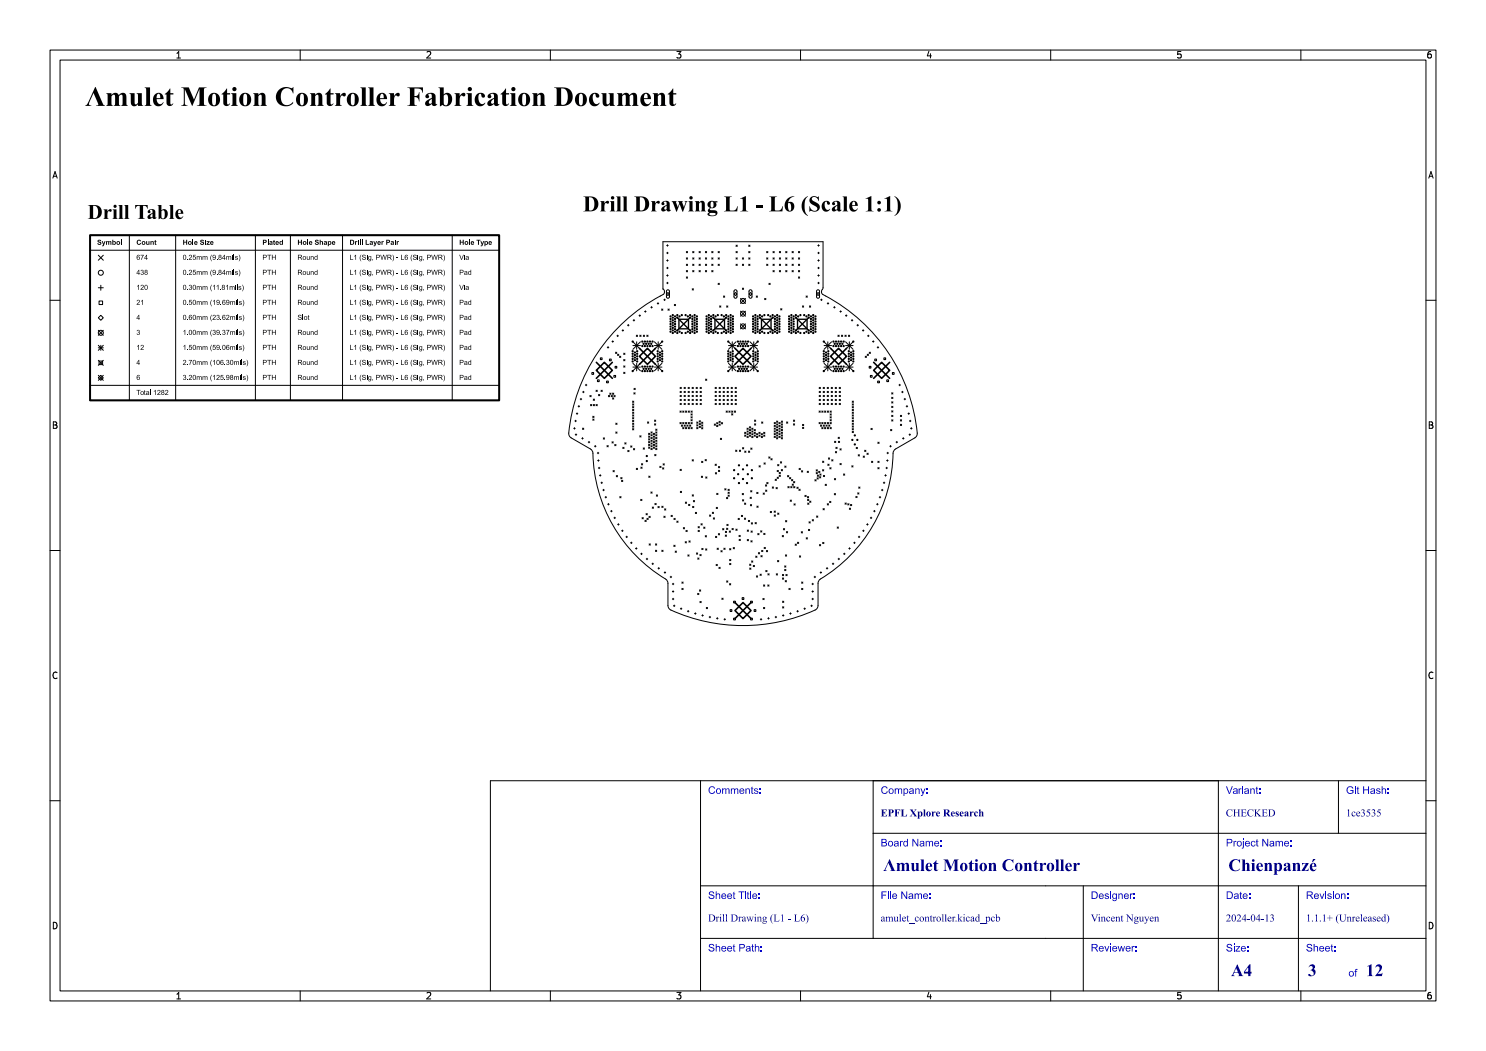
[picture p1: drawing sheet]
<svg xmlns="http://www.w3.org/2000/svg" width="297mm" height="210mm" viewBox="0 0 297 210" stroke-linecap="round" stroke-linejoin="round" font-family="sans-serif">
<defs><g id="words">
<text font-size="5.3" fill="#fff" x="17" y="21.5">Λmulet Motion Controller Fabrication Document</text>
<text font-size="4.3" fill="#fff" x="105.6" y="42.5">Drill Drawing L1 - L6 (Scale 1:1)</text>
<g font-size="3.3" fill="#fff">
<text x="176.5" y="174.3">Λmulet Motion Controller</text>
<text x="245.5" y="174.3">Chienpanzé</text>
<text x="246" y="195.3">A4</text>
<text x="261.4" y="195.3">3</text>
<text x="273" y="195.3">12</text>
</g>
<g font-size="2" fill="#fff">
<text x="141.5" y="158.8">Comments:</text>
<text x="176" y="158.8">Company:</text>
<text x="245" y="158.8">Variant:</text>
<text x="269" y="158.8">Git Hash:</text>
<text x="176" y="163.3">EPFL Xplore Research</text>
<text x="245" y="163.3">CHECKED</text>
<text x="269" y="163.3">1ce3535</text>
<text x="176" y="169.3">Board Name:</text>
<text x="245" y="169.3">Project Name:</text>
<text x="141.5" y="179.8">Sheet Title:</text>
<text x="176" y="179.8">File Name:</text>
<text x="218" y="179.8">Designer:</text>
<text x="245" y="179.8">Date:</text>
<text x="261" y="179.8">Revision:</text>
<text x="141.5" y="184.3">Drill Drawing (L1 - L6)</text>
<text x="176" y="184.3">amulet_controller.kicad_pcb</text>
<text x="218" y="184.3">Vincent Nguyen</text>
<text x="245" y="184.3">2024-04-13</text>
<text x="261" y="184.3">1.1.1+ (Unreleased)</text>
<text x="141.5" y="190.3">Sheet Path:</text>
<text x="218" y="190.3">Reviewer:</text>
<text x="245" y="190.3">Size:</text>
<text x="261" y="190.3">Sheet:</text>
<text x="269.5" y="195.3">of</text>
</g>
<g font-size="1.7" fill="#fff">
<text x="35" y="11.6">1</text>
<text x="85" y="11.6">2</text>
<text x="135" y="11.6">3</text>
<text x="185" y="11.6">4</text>
<text x="235" y="11.6">5</text>
<text x="285" y="11.6">6</text>
<text x="10.5" y="35.6">A</text>
<text x="285.5" y="35.6">A</text>
<text x="10.5" y="85.6">B</text>
<text x="285.5" y="85.6">B</text>
<text x="10.5" y="135.6">C</text>
<text x="285.5" y="135.6">C</text>
<text x="10.5" y="185.6">D</text>
<text x="285.5" y="185.6">D</text>
<text x="35" y="199.7">1</text>
<text x="85" y="199.7">2</text>
<text x="135" y="199.7">3</text>
<text x="185" y="199.7">4</text>
<text x="235" y="199.7">5</text>
<text x="285" y="199.7">6</text>
</g>
</g></defs>
<path d="M18 47h81.8v33h-81.8z" fill="none" stroke="#000" stroke-width=".4"/>
<g fill="none" stroke="#000" stroke-width=".2">
<path d="M10 10h277v190h-277zM12 12h273v186h-273zM35.3 11.6h.8M35.3 10.7l.4-.4v1.3M60 10v2M85.3 10.4l.5-.1 .3 .4-.8 .9h.8M110 10v2M135.3 10.3h.8l-.4 .5 .3 .1v.6l-.2 .1-.5-.1M160 10v2M185.7 10.2l-.4 1h.9M186 10.7v.9M210 10v2"/>
<path d="M236 10.3h-.6l-.1 .6 .2-.1 .5 .1 .1 .1-.1 .5-.2 .1-.5-.1M260 10v2M286 10.3l-.4 .1-.2 .2-.1 .7 .3 .3 .4-.1 .1-.5-.1-.1-.4-.1-.3 .2M10.6 35.6l.4-1.3 .4 1.3M10.7 35.2h.6M285.6 35.6l.4-1.3 .4 1.3M285.7 35.2h.6M10 60h2M18 47h81.8M18 50h81.8M19.6 57.5h1M19.6 51l1 1"/>
<path d="M20.1 57v1M20.6 51l-1 1M25.9 47v33M35.1 47v33M51 47v33M58 47v33M68.5 47v33M90.4 47v33M132.5 48.3h32v9.2a.96 .96 0 0 0 0 1.3 34.9 34.9 0 0 1 18.8 28l-.5 .7-3.8 2.2-.5 .6a30.3 30.3 0 0 1-14.7 25.6l-.3 .7v4.4a1 1 0 0 1-.6 .9 34.8 34.8 0 0 1-29.1-.2l-.3-.7v-4.4l-.3-.7a30.3 30.3 0 0 1-14.7-25.6l-.5-.6-3.8-2.2a1 1 0 0 1-.5-1 35.2 35.2 0 0 1 19-27.8l.1-.5-.3-.5zM132.7 59.9h.3M132.8 59.8v.3M133.2 58.7l.3-.3 .3 .3-.3 .4z"/>
<path d="M133.2 56.6h.3M133.2 55h.3M133.2 53.6h.3M133.2 52h.3M133.2 50.6h.3M133.2 49h.3M133.3 57.9a.3 .3 0 0 1 .5 .3v1.1a.3 .3 0 0 1-.3 .3 .3 .3 0 0 1-.3-.3v-1.1zM133.4 48.9v.3M133.4 50.4v.3M133.4 51.9v.3M133.4 53.4v.3M133.4 54.9v.3"/>
<path d="M133.4 56.4v.3M137.2 51.5l.2 .3M137.2 50.3l.2 .2M137.2 55.3l.2 .3M137.2 54.1l.2 .2M137.2 52.8l.2 .2M137.4 55.3l-.2 .3M137.4 54.1l-.2 .2M137.4 52.8l-.2 .2M137.4 51.5l-.2 .3M137.4 50.3l-.2 .2M138.3 57.7l.3 .3"/>
<path d="M138.4 50.3l.3 .2M138.4 51.5l.3 .3M138.4 52.8l.3 .2M138.4 54.1l.3 .2M138.6 57.7l-.3 .3M138.7 54.1l-.3 .2M138.7 52.8l-.3 .2M138.7 51.5l-.3 .3M138.7 50.3l-.3 .2M139.7 50.3l.3 .2M139.7 52.8l.3 .2M139.7 51.5l.3 .3"/>
<path d="M139.7 54.1l.3 .2M140 54.1l-.3 .2M140 52.8l-.3 .2M140 51.5l-.3 .3M140 50.3l-.3 .2M141 50.3l.2 .2M141 52.8l.2 .2M141 54.1l.2 .2M141 51.5l.2 .3M141.2 54.1l-.2 .2M141.2 52.8l-.2 .2M141.2 51.5l-.2 .3"/>
<path d="M141.2 50.3l-.2 .2M142.3 52.8l.2 .2M142.3 50.3l.2 .2M142.3 51.5l.2 .3M142.3 54.1l.2 .2M142.5 54.1l-.2 .2M142.5 51.5l-.2 .3M142.5 52.8l-.2 .2M142.5 50.3l-.2 .2M143.5 56.6l.3 .3M143.5 52.8l.3 .2M143.5 51.5l.3 .3"/>
<path d="M143.5 50.3l.3 .2M143.8 56.6l-.3 .3M143.8 52.8l-.3 .2M143.8 51.5l-.3 .3M143.8 50.3l-.3 .2M144.6 59.1l.2 .3M144.8 59.1l-.2 .3M146.7 58.7l.3-.3 .3 .3-.3 .4zM146.8 57.9a.3 .3 0 0 1 .5 .3v1.1a.3 .3 0 0 1-.3 .3 .3 .3 0 0 1-.3-.3v-1.1zM147.1 50.3l.3 .2M147.1 52.8l.3 .2M147.1 51.5l.3 .3"/>
<path d="M147.1 49l.3 .2M147.4 52.8l-.3 .2M147.4 51.5l-.3 .3M147.4 50.3l-.3 .2M147.4 49l-.3 .2M148 59.6l1 1M148.4 51.5l.2 .3M148.4 57.6l.2 .2M148.4 52.8l.2 .2M148.6 51.5l-.2 .3M148.6 57.6l-.2 .2M148.6 52.8l-.2 .2"/>
<path d="M149 59.6l-1 1M149.6 52.8l.3 .2M149.6 51.5l.3 .3M149.6 50.3l.3 .2M149.6 49l.3 .2M149.7 58.7l.3-.3 .3 .3-.3 .4zM149.8 57.9a.3 .3 0 0 1 .5 .3v1.1a.3 .3 0 0 1-.3 .3 .3 .3 0 0 1-.3-.3v-1.1zM149.9 52.8l-.3 .2M149.9 51.5l-.3 .3M149.9 50.3l-.3 .2M149.9 49l-.3 .2M151.1 59.1l.3 .3"/>
<path d="M151.4 59.1l-.3 .3M152.8 59.6l.3 .3M153.1 59.6l-.3 .3M153.2 50.3l.3 .2M153.2 52.8l.3 .2M153.2 51.5l.3 .3M153.5 52.8l-.3 .2M153.5 51.5l-.3 .3M153.5 50.3l-.3 .2M153.7 56.6l.2 .3M153.9 56.6l-.2 .3M154.5 52.8l.2 .2"/>
<path d="M154.5 50.3l.2 .2M154.5 51.5l.2 .3M154.5 54.1l.2 .2M154.7 54.1l-.2 .2M154.7 52.8l-.2 .2M154.7 51.5l-.2 .3M154.7 50.3l-.2 .2M155.8 54.1l.2 .2M155.8 51.5l.2 .3M155.8 50.3l.2 .2M155.8 52.8l.2 .2M156 54.1l-.2 .2"/>
<path d="M156 52.8l-.2 .2M156 51.5l-.2 .3M156 50.3l-.2 .2M157 52.8l.3 .2M157 51.5l.3 .3M157 50.3l.3 .2M157 54.1l.3 .2M157.3 54.1l-.3 .2M157.3 52.8l-.3 .2M157.3 51.5l-.3 .3M157.3 50.3l-.3 .2M158.3 54.1l.3 .2"/>
<path d="M158.3 51.5l.3 .3M158.3 52.8l.3 .2M158.3 50.3l.3 .2M158.6 54.1l-.3 .2M158.6 51.5l-.3 .3M158.6 52.8l-.3 .2M158.6 50.3l-.3 .2M159.6 55.3l.2 .3M159.6 54.1l.2 .2M159.6 52.8l.2 .2M159.6 51.5l.2 .3M159.6 50.3l.2 .2"/>
<path d="M159.8 55.3l-.2 .3M159.8 54.1l-.2 .2M159.8 52.8l-.2 .2M159.8 51.5l-.2 .3M159.8 50.3l-.2 .2M161.1 59.1l.3 .3M161.4 59.1l-.3 .3M163.3 57.9a.3 .3 0 0 1 .5 .3v1.1a.3 .3 0 0 1-.3 .3 .3 .3 0 0 1-.3-.3v-1.1zM163.5 56.6h.2M163.5 55h.2M163.5 53.6h.2M163.5 52h.2"/>
<path d="M163.5 50.6h.2M163.5 49h.2M163.5 58.4l.3 .3-.3 .4-.3-.4zM163.6 48.9v.3M163.6 50.4v.3M163.6 51.9v.3M163.6 53.4v.3M163.6 54.9v.3M163.6 56.4v.3M164 59.9h.3M164.2 59.8v.3M285 60h2"/>
<path d="M18 77h81.8M19.6 63.5l.5-.5 .5 .5-.5 .5zM19.6 75l1 1M19.6 72l1 1M19.6 69.5h1M19.6 69l1 1M19.6 66l1 1M19.8 72.1h.7v.8h-.7zM19.8 60.1h.7v.8h-.7zM20.1 75l.5 .5-.5 .5-.5-.5zM20.1 69v1M20.6 75l-1 1"/>
<path d="M20.6 72l-1 1M20.6 69l-1 1M20.6 66l-1 1M116 79.8h.3M116.1 79.6v.3M116.4 78.3h.3M116.6 78.2v.3M117 76.9h.3M117.1 76.8v.3M117.9 79l.3 .3M118.2 79l-.3 .3M118.3 74.4h.3v.4h-.3z"/>
<path d="M118.6 79.7l.2 .3M118.8 79.7l-.2 .3M119.1 78l.3 .2M119.4 78l-.3 .2M119.4 75.9h.4v.4h-.4zM119.6 78.8l.3 .3M119.9 78.8l-.3 .3M120 71.5h.3v.4h-.3zM120.1 78l.3 .2M120.4 78l-.3 .2M121.2 76.1h.4v.4h-.4zM121.4 69.4h.3"/>
<path d="M121.5 69.3v.3M121.6 79l.3 .3M121.8 71.7h.4v.4h-.4zM121.9 79l-.3 .3M121.9 78.5l.2 .3M122.1 78.5l-.2 .3M122.2 79l.2 .3M122.3 68.2h.3M122.4 79l-.2 .3M122.4 79.5l.3 .2M122.4 78.5l.3 .3M122.5 68.1v.3"/>
<path d="M122.7 79.5l-.3 .2M122.7 78.5l-.3 .3M122.7 75h.3v.4h-.3zM122.7 79l.3 .3M122.9 73.2h.4v.4h-.4zM123 79l-.3 .3M123 70.4l.3 .2M123.3 70.4l-.3 .2M123.3 67.1h.3M123.4 70.8l.3 .2M123.5 67v.3M123.7 70.8l-.3 .2"/>
<path d="M123.8 71.2l.3 .2M124.1 71.2l-.3 .2M124.3 66h.3M124.5 65.9v.3M124.7 71.8l.2 .3M124.7 74.4l.2 .2M124.7 73.1l.2 .3M124.7 70.6l.2 .2M124.9 74.4l-.2 .2M124.9 73.1l-.2 .3M124.9 71.8l-.2 .3M124.9 70.6l-.2 .2"/>
<path d="M125.4 65h.3M125.6 64.8v.3M126.5 73.4h1.5M126.5 69.1h1.5M126.5 68.3l1.5 1.5M126.5 72.6l1.5 1.5M126.5 64h.3M126.7 78.5l.2 .2M126.7 63.9v.3M126.7 77.6l.3 .2M126.9 78.5l-.2 .2M127 77.6l-.3 .2"/>
<path d="M127.2 67l.2 .2M127.3 68.3v1.5M127.3 72.6v1.5M127.4 67l-.2 .2M127.7 63.1h.3M127.9 62.9v.3M127.9 67l.2 .2M128 72.6l-1.5 1.5M128 68.3l-1.5 1.5M128.1 67l-.2 .2M128.6 67l.2 .2M128.8 67l-.2 .2"/>
<path d="M128.8 62.2h.3M129 62.1v.3M129.3 67l.2 .2M129.5 67l-.2 .2M130.1 61.4h.3M130.2 61.3v.3M130.8 73.4h1.5M130.8 69.1h1.5M130.8 72.6l1.5 1.5M130.8 68.3l1.5 1.5M131.4 60.6h.3M131.5 60.5v.3"/>
<path d="M131.6 68.3v1.5M131.6 72.6v1.5M132.2 61.7l.3 .3M132.3 72.6l-1.5 1.5M132.3 68.3l-1.5 1.5M132.5 61.7l-.3 .3M133.5 61.7l.3 .3M133.8 61.7l-.3 .3M134.8 60.8l.2 .3M135 60.8l-.2 .3M135.9 77.4l.3 .2M135.9 79l.3 .2"/>
<path d="M135.9 78.2l.3 .3M135.9 79.8l.3 .3M136.2 79l-.3 .2M136.2 79.8l-.3 .3M136.2 78.2l-.3 .3M136.2 77.4l-.3 .2M136.7 77.4l.3 .2M136.7 78.2l.3 .3M136.7 79l.3 .2M136.7 79.8l.3 .3M137 78.2l-.3 .3M137 79.8l-.3 .3"/>
<path d="M137 79l-.3 .2M137 77.4l-.3 .2M137.5 77.4l.3 .2M137.5 79l.3 .2M137.5 79.8l.3 .3M137.5 78.2l.3 .3M137.8 77.4l-.3 .2M137.8 79l-.3 .2M137.8 79.8l-.3 .3M137.8 78.2l-.3 .3M138.3 79l.3 .2M138.3 78.2l.3 .3"/>
<path d="M138.3 77.4l.3 .2M138.3 79.8l.3 .3M138.6 79.8l-.3 .3M138.6 78.2l-.3 .3M138.6 79l-.3 .2M138.6 77.4l-.3 .2M139.1 78.2l.3 .3M139.1 79l.3 .2M139.1 79.8l.3 .3M139.1 77.4l.3 .2M139.4 79.8l-.3 .3M139.4 79l-.3 .2"/>
<path d="M139.4 78.2l-.3 .3M139.4 77.4l-.3 .2M139.9 77.4l.3 .2M139.9 79.8l.3 .3M139.9 79l.3 .2M139.9 78.2l.3 .3M140.2 79.8l-.3 .3M140.2 79l-.3 .2M140.2 78.2l-.3 .3M140.2 77.4l-.3 .2M141 75.8l.3 .2M141.3 75.8l-.3 .2"/>
<path d="M142.9 79l.3 .2M142.9 77.4l.3 .2M142.9 78.2l.3 .3M142.9 79.8l.3 .3M143.2 79.8l-.3 .3M143.2 79l-.3 .2M143.2 78.2l-.3 .3M143.2 77.4l-.3 .2M143.7 79l.3 .2M143.7 79.8l.3 .3M143.7 77.4l.3 .2M143.7 78.2l.3 .3"/>
<path d="M143.8 61.1l.3 .3M144 79l-.3 .2M144 79.8l-.3 .3M144 78.2l-.3 .3M144 77.4l-.3 .2M144.1 61.1l-.3 .3M144.5 79l.3 .2M144.5 78.2l.3 .3M144.5 77.4l.3 .2M144.5 79.8l.3 .3M144.8 79.8l-.3 .3M144.8 79l-.3 .2"/>
<path d="M144.8 78.2l-.3 .3M144.8 77.4l-.3 .2M145.2 61.1l.3 .3M145.3 79l.3 .2M145.3 77.4l.3 .2M145.3 79.8l.3 .3M145.3 78.2l.3 .3M145.5 61.1l-.3 .3M145.6 77.4l-.3 .2M145.6 79.8l-.3 .3M145.6 79l-.3 .2M145.6 78.2l-.3 .3"/>
<path d="M145.6 73.4h1.5M145.6 69.1h1.5M145.6 72.6l1.5 1.5M145.6 68.3l1.5 1.5M146.1 77.4l.3 .2M146.1 79l.3 .2M146.1 79.8l.3 .3M146.1 78.2l.3 .3M146.4 68.3v1.5M146.4 72.6v1.5M146.4 79l-.3 .2M146.4 79.8l-.3 .3"/>
<path d="M146.4 78.2l-.3 .3M146.4 77.4l-.3 .2M146.9 78.2l.3 .3M146.9 77.4l.3 .2M146.9 79.8l.3 .3M146.9 79l.3 .2M147.1 72.6l-1.5 1.5M147.1 68.3l-1.5 1.5M147.2 79.8l-.3 .3M147.2 79l-.3 .2M147.2 78.2l-.3 .3M147.2 77.4l-.3 .2"/>
<path d="M148 64.7l1 1M148 62.2l1 1M149 64.7l-1 1M149 62.2l-1 1M149.9 73.4h1.5M149.9 69.1h1.5M149.9 72.6l1.5 1.5M149.9 68.3l1.5 1.5M150.6 68.3v1.5M150.6 72.6v1.5M151.4 72.6l-1.5 1.5M151.4 68.3l-1.5 1.5"/>
<path d="M156 61.7l.3 .2M156.3 61.7l-.3 .2M160.4 61.1l.2 .3M160.6 61.1l-.2 .3M161.8 61.1l.2 .3M162 61.1l-.2 .3M163.7 77.4l.3 .2M163.7 79l.3 .2M163.7 78.2l.3 .3M163.7 79.8l.3 .3M164 79.8l-.3 .3M164 78.2l-.3 .3"/>
<path d="M164 79l-.3 .2M164 77.4l-.3 .2M164.5 78.2l.3 .3M164.5 77.4l.3 .2M164.5 79l.3 .2M164.5 79.8l.3 .3M164.7 73.4h1.5M164.7 69.1h1.5M164.7 72.6l1.5 1.5M164.7 68.3l1.5 1.5M164.8 79.8l-.3 .3M164.8 79l-.3 .2"/>
<path d="M164.8 78.2l-.3 .3M164.8 77.4l-.3 .2M165.3 77.4l.3 .2M165.3 79l.3 .2M165.3 78.2l.3 .3M165.3 79.8l.3 .3M165.3 60.6h.3M165.4 68.3v1.5M165.4 72.6v1.5M165.5 60.5v.3M165.6 79l-.3 .2M165.6 79.8l-.3 .3"/>
<path d="M165.6 78.2l-.3 .3M165.6 77.4l-.3 .2M166.1 79l.3 .2M166.1 78.2l.3 .3M166.1 77.4l.3 .2M166.1 79.8l.3 .3M166.2 72.6l-1.5 1.5M166.2 68.3l-1.5 1.5M166.4 79.8l-.3 .3M166.4 79l-.3 .2M166.4 78.2l-.3 .3M166.4 77.4l-.3 .2"/>
<path d="M166.6 61.4h.3M166.8 61.3v.3M166.9 79l.3 .2M166.9 77.4l.3 .2M166.9 79.8l.3 .3M166.9 78.2l.3 .3M167.2 79l-.3 .2M167.2 79.8l-.3 .3M167.2 78.2l-.3 .3M167.2 77.4l-.3 .2M167.5 67l.2 .2M167.7 79.8l.3 .3"/>
<path d="M167.7 79l.3 .2M167.7 78.2l.3 .3M167.7 77.4l.3 .2M167.7 67l-.2 .2M167.9 62.2h.3M168 79.8l-.3 .3M168 79l-.3 .2M168 78.2l-.3 .3M168 77.4l-.3 .2M168 62.1v.3M168.2 67l.2 .2M168.4 67l-.2 .2"/>
<path d="M168.9 67l.2 .2M169 63.1h.3M169 73.4h1.5M169 72.6l1.5 1.5M169 69.1h1.5M169 68.3l1.5 1.5M169.1 67l-.2 .2M169.1 62.9v.3M169.6 67l.2 .2M169.8 68.3v1.5M169.8 72.6v1.5M169.8 67l-.2 .2"/>
<path d="M170.2 64h.3M170.3 63.9v.3M170.5 72.6l-1.5 1.5M170.5 68.3l-1.5 1.5M171.3 65h.3M171.4 64.8v.3M172.4 66h.3M172.5 65.9v.3M172.9 71.2l.3 .2M173.2 71.2l-.3 .2M173.3 70.8l.3 .2M173.4 67.1h.3"/>
<path d="M173.5 67v.3M173.6 70.8l-.3 .2M173.7 73.2h.4v.4h-.4zM173.7 70.4l.3 .2M174 75h.3v.4h-.3zM174 70.4l-.3 .2M174.4 68.2h.3M174.5 68.1v.3M174.8 71.7h.4v.4h-.4zM175.3 69.4h.3M175.4 76.1h.4v.4h-.4zM175.5 69.3v.3"/>
<path d="M176.7 71.5h.3v.4h-.3zM177.2 75.9h.4v.4h-.4zM178.2 79.4l.3 .2M178.2 78.5l.3 .2M178.4 74.4h.3v.4h-.3zM178.5 79.4l-.3 .2M178.5 78.5l-.3 .2M179.7 76.9h.3M179.8 76.8v.3M180.2 78.3h.3M180.4 78.2v.3M180.7 79.8h.3"/>
<path d="M180.8 79.6v.3M10.7 84.3h.4l.2 .2-.2 .4 .2 .1 .1 .3-.2 .3h-.5zM10.7 84.9h.4M18 80h81.8M114.7 85.6h.3M114.8 85.5v.3M114.9 84.1h.3M115 86.8h.3M115 84v.3M115.1 86.7v.3M115.2 82.6h.3M115.3 82.5v.3"/>
<path d="M115.5 81.2h.3M115.7 81v.3M116.3 87.6h.3M116.4 87.5v.2M116.4 85.6l.3 .2M116.7 85.6l-.3 .2M117.6 88.4h.3M117.7 88.2v.3M118 80.8l.3 .3M118.3 80.8l-.3 .3M118.5 83.7l.2 .3M118.5 83.2l.2 .2"/>
<path d="M118.6 80.8l.2 .3M118.7 83.7l-.2 .3M118.7 83.2l-.2 .2M118.8 89.2h.3M118.8 80.8l-.2 .3M119 89v.3M119.1 80.8l.3 .3M119.4 80.8l-.3 .3M119.4 90.5h.3M119.5 92h.3M119.5 90.4v.3M119.6 93.5h.3"/>
<path d="M119.6 91.9v.3M119.7 93.4v.3M119.8 95h.3M120 94.8v.3M120.1 96.5h.3M120.3 96.3v.3M120.5 97.9h.3M120.6 87.5l.2 .2M120.6 97.8v.3M120.8 87.5l-.2 .2M120.9 99.4h.3M121.1 99.2v.3"/>
<path d="M121.3 89l.3 .3M121.6 89l-.3 .3M122.3 88.3l.3 .2M122.5 94l.3 .3M122.6 88.3l-.3 .2M122.8 94l-.3 .3M122.9 88.8l.2 .3M123.1 84.6l.2 .2M123.1 86.3l.2 .3M123.1 88.8l-.2 .3M123.2 95l.2 .3M123.3 86.3l-.2 .3"/>
<path d="M123.3 84.6l-.2 .2M123.4 95l-.2 .3M123.9 99.2l.2 .3M124.1 95.4l.2 .3M124.1 99.2l-.2 .3M124.2 96l.3 .2M124.3 95.4l-.2 .3M124.5 96l-.3 .2M124.5 89.4l.2 .2M124.7 89.4l-.2 .2M124.9 88.5l.2 .2M125.1 88.5l-.2 .2"/>
<path d="M125.5 90l.2 .3M125.7 90l-.2 .3M126.1 89.1l.2 .3M126.3 89.1l-.2 .3M126.4 85.7l.3 .2M126.4 81.3l.3 .2M126.4 80.7l.3 .3M126.4 81.8l.3 .2M126.4 84.5l.3 .3M126.4 85.1l.3 .3M126.4 84l.3 .3M126.4 83.4l.3 .3"/>
<path d="M126.4 82.9l.3 .2M126.4 82.4l.3 .2M126.4 80.1l.3 .3M126.6 89.6l.3 .3M126.7 85.7l-.3 .2M126.7 85.1l-.3 .3M126.7 84.5l-.3 .3M126.7 84l-.3 .3M126.7 83.4l-.3 .3M126.7 82.9l-.3 .2M126.7 82.4l-.3 .2M126.7 81.8l-.3 .2"/>
<path d="M126.7 81.3l-.3 .2M126.7 80.7l-.3 .3M126.7 80.1l-.3 .3M126.9 89.6l-.3 .3M127.2 93.6l.2 .2M127.4 93.6l-.2 .2M127.9 87.1l.2 .2M128.1 99.8l.2 .2M128.1 93.3l.2 .3M128.1 87.1l-.2 .2M128.2 92.7l.3 .2M128.3 99.8l-.2 .2"/>
<path d="M128.3 93.3l-.2 .3M128.5 92.7l-.3 .2M128.6 89.5l.2 .3M128.8 89.5l-.2 .3M129.4 84.3l.3 .3M129.6 88.8l.3 .2M129.6 88.2l.3 .3M129.6 89.3l.3 .3M129.6 87.7l.3 .2M129.6 87.1l.3 .3M129.6 86.6l.3 .2M129.7 84.3l-.3 .3"/>
<path d="M129.7 95.1l.2 .3M129.9 89.3l-.3 .3M129.9 87.7l-.3 .2M129.9 88.2l-.3 .3M129.9 88.8l-.3 .2M129.9 87.1l-.3 .3M129.9 86.6l-.3 .2M129.9 95.1l-.2 .3M130.1 98.3l.2 .3M130.1 88l.2 .2M130.1 89.6l.2 .2M130.1 89.1l.2 .2"/>
<path d="M130.1 88.5l.2 .2M130.1 87.4l.2 .3M130.1 86.8l.2 .3M130.1 86.3l.2 .3M130.3 98.3l-.2 .3M130.3 89.6l-.2 .2M130.3 89.1l-.2 .2M130.3 88.5l-.2 .2M130.3 88l-.2 .2M130.3 87.4l-.2 .3M130.3 86.8l-.2 .3M130.3 86.3l-.2 .3"/>
<path d="M130.6 89.3l.2 .3M130.6 86.6l.2 .2M130.6 88.8l.2 .2M130.6 87.7l.2 .2M130.6 87.1l.2 .3M130.6 88.2l.2 .3M130.8 84.7l.3 .2M130.8 83.9l.3 .3M130.8 89.3l-.2 .3M130.8 88.8l-.2 .2M130.8 87.7l-.2 .2M130.8 87.1l-.2 .3"/>
<path d="M130.8 86.6l-.2 .2M130.8 88.2l-.2 .3M130.9 90.8l.2 .3M131 88.5l.3 .2M131 88l.3 .2M131 89.1l.3 .2M131 89.6l.3 .2M131 87.4l.3 .3M131 86.8l.3 .3M131 86.3l.3 .3M131.1 85.7l.2 .3M131.1 84.7l-.3 .2"/>
<path d="M131.1 83.9l-.3 .3M131.1 90.8l-.2 .3M131.2 98.9l.2 .2M131.3 89.6l-.3 .2M131.3 89.1l-.3 .2M131.3 88.5l-.3 .2M131.3 88l-.3 .2M131.3 87.4l-.3 .3M131.3 86.8l-.3 .3M131.3 86.3l-.3 .3M131.3 85.7l-.2 .3M131.4 98.9l-.2 .2"/>
<path d="M131.9 93.2l.2 .2M132.1 93.2l-.2 .2M132.4 93.5l.3 .2M132.5 92.7l.3 .2M132.7 93.5l-.3 .2M132.8 92.7l-.3 .2M135.9 84.4l.3 .3M135.9 82.1l.3 .3M135.9 93.8l.3 .2M135.9 80.6l.3 .2M136 98.2l.2 .2M136.2 84.4l-.3 .3"/>
<path d="M136.2 82.1l-.3 .3M136.2 80.6l-.3 .2M136.2 84.9l.2 .3M136.2 93.8l-.3 .2M136.2 98.2l-.2 .2M136.4 84.9l-.2 .3M136.5 85.4l.2 .3M136.5 84.4l.2 .3M136.5 82.1l.2 .3M136.7 85.4l-.2 .3M136.7 84.4l-.2 .3M136.7 82.1l-.2 .3"/>
<path d="M136.7 84.9l.3 .3M136.7 80.6l.3 .2M137 80.6l-.3 .2M137 84.9l-.3 .3M137 82.1l.2 .3M137 85.4l.2 .3M137 84.4l.2 .3M137.2 84.4l-.2 .3M137.2 85.4l-.2 .3M137.2 82.1l-.2 .3M137.3 84.9l.2 .3M137.5 80.6l.3 .2"/>
<path d="M137.5 84.9l-.2 .3M137.6 82.1l.2 .3M137.6 85.4l.2 .3M137.6 84.4l.2 .3M137.8 80.6l-.3 .2M137.8 85.4l-.2 .3M137.8 84.4l-.2 .3M137.8 82.1l-.2 .3M137.8 84.9l.3 .3M138.1 84.9l-.3 .3M138.1 82.1l.3 .3M138.1 83.3l.3 .2"/>
<path d="M138.1 85.4l.3 .3M138.1 84.4l.3 .3M138.1 83.8l.3 .3M138.1 82.7l.3 .2M138.3 80.6l.3 .2M138.3 91.9l.3 .2M138.3 98.9l.3 .2M138.4 85.4l-.3 .3M138.4 84.4l-.3 .3M138.4 83.8l-.3 .3M138.4 83.3l-.3 .2M138.4 82.7l-.3 .2"/>
<path d="M138.4 82.1l-.3 .3M138.6 80.6l-.3 .2M138.6 91.9l-.3 .2M138.6 98.9l-.3 .2M139.1 80.6l.3 .2M139.3 85.4l.2 .3M139.3 84.9l.2 .2M139.3 84.3l.2 .3M139.4 80.6l-.3 .2M139.5 85.4l-.2 .3M139.5 84.9l-.2 .2M139.5 84.3l-.2 .3"/>
<path d="M139.8 85.2l.2 .2M139.8 84.6l.2 .3M139.8 84.1l.2 .2M139.9 80.6l.3 .2M140 85.2l-.2 .2M140 84.6l-.2 .3M140 84.1l-.2 .2M140.2 95.2l.2 .2M140.2 80.6l-.3 .2M140.2 92.2l.3 .2M140.2 85.5l.3 .2M140.2 84.9l.3 .3"/>
<path d="M140.2 84.3l.3 .3M140.4 95.2l-.2 .2M140.5 84.9l-.3 .3M140.5 92.2l-.3 .2M140.5 85.5l-.3 .2M140.5 84.3l-.3 .3M140.9 91.8l.3 .3M141 95.3l.3 .2M141.2 91.8l-.3 .3M141.3 95.3l-.3 .2M142.8 84.7l.2 .3M142.9 92.8l.3 .2"/>
<path d="M142.9 80.6l.3 .2M143 94.5l.2 .2M143 84.7l-.2 .3M143.2 80.6l-.3 .2M143.2 92.8l-.3 .2M143.2 94.5l-.2 .2M143.2 85l.3 .2M143.2 84.5l.3 .2M143.2 98.6l.3 .2M143.5 85l-.3 .2M143.5 84.5l-.3 .2M143.5 98.6l-.3 .2"/>
<path d="M143.6 94l.2 .2M143.6 93.2l.2 .3M143.7 84.7l.3 .3M143.7 84.2l.3 .2M143.7 80.6l.3 .2M143.8 94l-.2 .2M143.8 93.2l-.2 .3M144 84.7l-.3 .3M144 84.2l-.3 .2M144 87.6l.2 .2M144 80.6l-.3 .2M144.2 84.5l.2 .2"/>
<path d="M144.2 87.6l-.2 .2M144.4 84.5l-.2 .2M144.5 80.6l.3 .2M144.8 80.6l-.3 .2M144.9 97.7l.2 .2M145.1 97.7l-.2 .2M145.1 82.1l.3 .3M145.2 99.4l.3 .3M145.3 80.6l.3 .2M145.4 82.1l-.3 .3M145.5 99.4l-.3 .3M145.5 98.9l.3 .3"/>
<path d="M145.5 98.3l.3 .3M145.5 97.8l.3 .2M145.6 80.6l-.3 .2M145.7 82.1l.2 .3M145.8 98.9l-.3 .3M145.8 98.3l-.3 .3M145.8 97.8l-.3 .2M145.9 82.1l-.2 .3M146.1 80.6l.3 .2M146.2 82.7l.3 .2M146.2 82.1l.3 .3M146.4 80.6l-.3 .2"/>
<path d="M146.5 82.7l-.3 .2M146.5 82.1l-.3 .3M146.8 82.1l.2 .3M146.9 80.6l.3 .2M147 89.9l.3 .3M147 82.1l-.2 .3M147.2 80.6l-.3 .2M147.3 89.9l-.3 .3M147.8 89.9l.2 .3M148 89.9l-.2 .3M148.3 98.6l.3 .3M148.4 99.9l.2 .2"/>
<path d="M148.4 89.4l.3 .3M148.6 98.6l-.3 .3M148.6 99.9l-.2 .2M148.7 89.4l-.3 .3M148.8 86.9l.3 .3M148.8 86.4l.3 .2M148.8 90.1l.3 .3M149.1 86.9l-.3 .3M149.1 86.4l-.3 .2M149.1 90.1l-.3 .3M149.3 87.2l.3 .3M149.3 85.6l.3 .2"/>
<path d="M149.3 86.6l.3 .3M149.3 86.1l.3 .3M149.6 87.2l-.3 .3M149.6 86.6l-.3 .3M149.6 86.1l-.3 .3M149.6 85.6l-.3 .2M149.6 90.1l.2 .3M149.8 86.9l.2 .3M149.8 86.4l.2 .2M149.8 85.8l.2 .3M149.8 85.3l.2 .2M149.8 90.1l-.2 .3"/>
<path d="M149.9 99.4l.3 .2M150 86.9l-.2 .3M150 86.4l-.2 .2M150 85.8l-.2 .3M150 85.3l-.2 .2M150 98l.3 .3M150.1 89.5l.2 .3M150.2 99.4l-.3 .2M150.3 87.2l.2 .3M150.3 86.6l.2 .3M150.3 85.6l.2 .2M150.3 86.1l.2 .3"/>
<path d="M150.3 98l-.3 .3M150.3 89.5l-.2 .3M150.5 87.2l-.2 .3M150.5 86.6l-.2 .3M150.5 85.6l-.2 .2M150.5 86.1l-.2 .3M150.7 86.9l.3 .3M150.7 86.4l.3 .2M150.7 85.8l.3 .3M150.8 84.7l.2 .2M150.8 83.9l.2 .3M151 85.8l-.3 .3"/>
<path d="M151 86.9l-.3 .3M151 86.4l-.3 .2M151 84.7l-.2 .2M151 83.9l-.2 .3M151.2 87.2l.3 .3M151.2 86.6l.3 .3M151.3 98.4l.2 .2M151.5 87.2l-.3 .3M151.5 86.6l-.3 .3M151.5 98.4l-.2 .2M151.7 86.9l.2 .3M151.7 86.4l.2 .2"/>
<path d="M151.7 93.1l.3 .2M151.9 86.9l-.2 .3M151.9 86.4l-.2 .2M152 93.1l-.3 .2M152.2 87.2l.2 .3M152.2 86.6l.2 .3M152.2 84.3l.3 .3M152.4 87.2l-.2 .3M152.4 86.6l-.2 .3M152.5 84.3l-.3 .3M152.5 98.5l.3 .3M152.6 86.9l.3 .3"/>
<path d="M152.6 86.4l.3 .2M152.7 92.5l.2 .2M152.8 98.5l-.3 .3M152.9 86.9l-.3 .3M152.9 86.4l-.3 .2M152.9 92.5l-.2 .2M153 96.9l.2 .2M153 97.9l.3 .3M153.2 96.9l-.2 .2M153.3 96.4l.2 .3M153.3 97.9l-.3 .3M153.5 96.4l-.2 .3"/>
<path d="M153.6 91.3l.3 .3M153.9 91.3l-.3 .3M154.1 91.7l.2 .2M154.3 91.7l-.2 .2M154.3 97.3l.3 .3M154.6 97.3l-.3 .3M154.7 86.6l.3 .3M154.7 86.1l.3 .2M154.7 85.5l.3 .3M154.7 87.2l.3 .2M154.7 85l.3 .2M154.7 84.4l.3 .3"/>
<path d="M154.9 95.8l.3 .2M155 87.2l-.3 .2M155 86.6l-.3 .3M155 86.1l-.3 .2M155 85.5l-.3 .3M155 85l-.3 .2M155 84.4l-.3 .3M155.1 97.4l.3 .3M155.2 95.8l-.3 .2M155.2 86.9l.2 .2M155.2 87.5l.2 .2M155.2 86.4l.2 .2"/>
<path d="M155.2 85.8l.2 .3M155.2 85.2l.2 .3M155.2 84.7l.3 .2M155.2 84.1l.3 .3M155.3 95.4l.3 .2M155.3 94l.3 .2M155.4 97.4l-.3 .3M155.4 92.8l.3 .3M155.4 86.4l-.2 .2M155.4 87.5l-.2 .2M155.4 86.9l-.2 .2M155.4 85.8l-.2 .3"/>
<path d="M155.4 85.2l-.2 .3M155.5 84.7l-.3 .2M155.5 84.1l-.3 .3M155.6 94l-.3 .2M155.6 95.4l-.3 .2M155.7 87.2l.2 .2M155.7 86.6l.2 .3M155.7 86.1l.2 .2M155.7 85.5l.2 .3M155.7 85l.2 .2M155.7 92.8l-.3 .3M155.7 84.4l.2 .3"/>
<path d="M155.7 95l.3 .2M155.7 94.4l.3 .2M155.9 87.2l-.2 .2M155.9 86.6l-.2 .3M155.9 86.1l-.2 .2M155.9 85.5l-.2 .3M155.9 85l-.2 .2M155.9 84.4l-.2 .3M156 92.3l.2 .2M156 95l-.3 .2M156 94.4l-.3 .2M156.1 87.5l.3 .2"/>
<path d="M156.1 86.9l.3 .2M156.1 86.4l.3 .2M156.1 85.8l.3 .3M156.1 85.2l.3 .3M156.2 93.8l.2 .3M156.2 84.7l.2 .2M156.2 84.1l.2 .3M156.2 92.3l-.2 .2M156.4 93.8l-.2 .3M156.4 87.5l-.3 .2M156.4 86.9l-.3 .2M156.4 86.4l-.3 .2"/>
<path d="M156.4 85.8l-.3 .3M156.4 85.2l-.3 .3M156.4 84.7l-.2 .2M156.4 84.1l-.2 .3M156.9 93.1l.2 .3M157.1 93.1l-.2 .3M157.2 84.3l.3 .3M157.4 95l.3 .3M157.5 84.3l-.3 .3M157.5 97.2l.2 .3M157.7 95l-.3 .3M157.7 97.2l-.2 .3"/>
<path d="M157.8 95.4l.3 .3M157.9 99.9l.3 .3M158.1 95.4l-.3 .3M158.1 97.2l.2 .3M158.2 99.9l-.3 .3M158.2 95.8l.2 .3M158.3 97.2l-.2 .3M158.3 96.7l.3 .3M158.4 95.8l-.2 .3M158.6 84.7l.2 .2M158.6 83.9l.2 .3M158.6 96.7l-.3 .3"/>
<path d="M158.6 96.2l.3 .3M158.6 97.2l.3 .3M158.8 84.7l-.2 .2M158.8 83.9l-.2 .3M158.9 96.2l-.3 .3M158.9 97.2l-.3 .3M159.3 97.4l.2 .2M159.5 97.4l-.2 .2M159.7 97.7l.2 .3M159.7 93.6l.3 .2M159.9 97.7l-.2 .3M160 93.6l-.3 .2"/>
<path d="M160.2 94.1l.2 .2M160.4 85.4l.2 .2M160.4 84.8l.2 .2M160.4 94.1l-.2 .2M160.6 85.4l-.2 .2M160.6 84.8l-.2 .2M160.9 99l.2 .2M161.1 99l-.2 .2M161.3 94.2l.3 .2M161.4 99.2l.2 .3M161.4 99.8l.2 .2M161.6 94.2l-.3 .2"/>
<path d="M161.6 99.2l-.2 .3M161.6 99.8l-.2 .2M162.9 95.9l.2 .2M163.1 95.9l-.2 .2M163.1 94.4l.3 .3M163.1 93.9l.3 .2M163.3 95.5l.2 .2M163.3 94.9l.3 .3M163.4 94.4l-.3 .3M163.4 93.9l-.3 .2M163.5 95.5l-.2 .2M163.6 94.9l-.3 .3"/>
<path d="M163.6 94.2l.3 .2M163.7 82.1l.3 .3M163.7 84.4l.3 .3M163.7 80.6l.3 .2M163.8 95.2l.2 .3M163.9 94.7l.2 .2M163.9 94.2l-.3 .2M164 84.4l-.3 .3M164 82.1l-.3 .3M164 84.9l.2 .3M164 80.6l-.3 .2M164 95.2l-.2 .3"/>
<path d="M164.1 94.7l-.2 .2M164.2 84.9l-.2 .3M164.2 85.4l.3 .3M164.2 84.4l.3 .3M164.2 82.1l.3 .3M164.4 93.9l.2 .2M164.4 92.1l.3 .3M164.5 85.4l-.3 .3M164.5 84.4l-.3 .3M164.5 82.1l-.3 .3M164.5 84.9l.3 .3M164.5 80.6l.3 .2"/>
<path d="M164.6 95l.2 .2M164.6 93.9l-.2 .2M164.7 92.1l-.3 .3M164.8 84.9l-.3 .3M164.8 80.6l-.3 .2M164.8 85.4l.3 .3M164.8 84.4l.3 .3M164.8 82.1l.3 .3M164.8 95l-.2 .2M164.9 96.8l.3 .2M165.1 85.4l-.3 .3M165.1 84.4l-.3 .3"/>
<path d="M165.1 82.1l-.3 .3M165.1 84.9l.2 .3M165.2 96.8l-.3 .2M165.3 80.6l.3 .2M165.3 84.9l-.2 .3M165.4 85.4l.2 .3M165.4 84.4l.2 .3M165.4 82.1l.2 .3M165.5 92.7l.2 .3M165.6 91.5l.2 .3M165.6 80.6l-.3 .2M165.6 85.4l-.2 .3"/>
<path d="M165.6 84.4l-.2 .3M165.6 82.1l-.2 .3M165.6 84.9l.3 .3M165.7 92.7l-.2 .3M165.8 91.5l-.2 .3M165.8 93.5l.3 .2M165.9 84.9l-.3 .3M165.9 85.4l.3 .3M165.9 84.4l.3 .3M165.9 83.8l.3 .3M165.9 83.3l.3 .2M165.9 82.7l.3 .2"/>
<path d="M165.9 82.1l.3 .3M166.1 93.5l-.3 .2M166.1 80.6l.3 .2M166.2 85.4l-.3 .3M166.2 84.4l-.3 .3M166.2 83.8l-.3 .3M166.2 83.3l-.3 .2M166.2 82.7l-.3 .2M166.2 82.1l-.3 .3M166.2 91.9l.3 .2M166.4 80.6l-.3 .2M166.5 91.9l-.3 .2"/>
<path d="M166.7 98.6l.3 .3M166.8 95.6l.2 .3M166.8 88.2l.2 .2M166.9 80.6l.3 .2M167 90.2l.2 .3M167 98.6l-.3 .3M167 95.6l-.2 .3M167 88.2l-.2 .2M167.1 89.4l.2 .2M167.2 80.6l-.3 .2M167.2 90.2l-.2 .3M167.3 89.4l-.2 .2"/>
<path d="M167.5 87.4l.3 .2M167.6 88.2l.2 .2M167.7 80.6l.3 .2M167.8 87.4l-.3 .2M167.8 88.2l-.2 .2M167.9 89.7l.2 .2M167.9 92.6l.2 .3M168 80.6l-.3 .2M168.1 89.7l-.2 .2M168.1 92.6l-.2 .3M168.6 94.7l.2 .3M168.8 94.7l-.2 .3"/>
<path d="M170.2 93.1l.3 .2M170.3 86.2l.3 .2M170.3 85.7l.3 .2M170.3 85.1l.3 .3M170.3 84.5l.3 .3M170.3 84l.3 .3M170.3 83.4l.3 .3M170.3 82.9l.3 .2M170.3 82.4l.3 .2M170.3 81.8l.3 .2M170.3 81.3l.3 .2M170.3 80.7l.3 .3"/>
<path d="M170.3 80.1l.3 .3M170.5 93.1l-.3 .2M170.6 86.2l-.3 .2M170.6 85.7l-.3 .2M170.6 85.1l-.3 .3M170.6 84.5l-.3 .3M170.6 84l-.3 .3M170.6 83.4l-.3 .3M170.6 82.9l-.3 .2M170.6 82.4l-.3 .2M170.6 81.8l-.3 .2M170.6 81.3l-.3 .2"/>
<path d="M170.6 80.7l-.3 .3M170.6 80.1l-.3 .3M171.1 99.2l.2 .2M171.1 89.4l.3 .2M171.3 99.2l-.2 .2M171.4 89.4l-.3 .2M171.4 98.5l.3 .2M171.5 90.9l.3 .2M171.6 97.3l.3 .3M171.7 98.5l-.3 .2M171.8 90.9l-.3 .2M171.9 97.3l-.3 .3"/>
<path d="M172.5 91.1l.3 .3M172.8 91.1l-.3 .3M172.8 90l.3 .2M173.1 90l-.3 .2M173.3 90.6l.2 .2M173.5 90.6l-.2 .2M174.1 85.6l.2 .2M174.2 92.2l.2 .2M174.3 85.6l-.2 .2M174.4 92.2l-.2 .2M175.5 93.4l.2 .3M175.5 92.2l.2 .2"/>
<path d="M175.5 88.4l.2 .2M175.7 93.4l-.2 .3M175.7 92.2l-.2 .2M175.7 88.4l-.2 .2M175.7 99.4h.3M175.9 99.2v.3M176.2 97.9h.3M176.3 97.8v.3M176.5 96.5h.3M176.7 96.3v.3M176.8 95h.3M177 94.8v.3"/>
<path d="M177.1 93.5h.3M177.2 92h.3M177.2 93.4v.3M177.3 90.5h.3M177.4 91.9v.3M177.4 90.4v.3M177.8 89.2h.3M178 89v.3M178 85.8l.2 .3M178.2 83l.3 .2M178.2 83.9l.3 .2M178.2 82.1l.3 .2"/>
<path d="M178.2 81.2l.3 .2M178.2 80.3l.3 .2M178.2 85.8l-.2 .3M178.5 83.9l-.3 .2M178.5 83l-.3 .2M178.5 82.1l-.3 .2M178.5 81.2l-.3 .2M178.5 80.3l-.3 .2M179.1 88.4h.3M179.2 88.2v.3M180 84.8l.2 .2M180 83.9l.2 .2"/>
<path d="M180 83l.2 .2M180.2 84.8l-.2 .2M180.2 83.9l-.2 .2M180.2 83l-.2 .2M180.4 87.6h.3M180.5 87.5v.2M181.1 81.2h.3M181.3 81v.3M181.5 82.6h.3M181.6 82.5v.3M181.7 86.8h.3M181.8 84.1h.3"/>
<path d="M181.8 86.7v.3M181.9 84v.3M182 85.6h.3M182.1 85.5v.3M285.7 84.3h.4l.2 .2-.2 .4 .2 .1 .1 .3-.2 .3h-.5zM285.7 84.9h.4M10 110h2M121.5 100.8h.3M121.6 100.6v.3M122 102.1h.3M122.2 102v.3M122.7 103.5h.3"/>
<path d="M122.9 103.3v.3M123.4 104.8h.3M123.6 104.6v.3M124.2 106.1h.3M124.4 105.9v.3M125.1 107.3h.3M125.3 107.1v.3M126 108.5h.3M126.2 108.3v.3M127 109.6h.3M127.2 109.4v.3M128.1 110.7h.3"/>
<path d="M128.2 110.5v.3M128.3 103.4l.3 .3M128.6 103.4l-.3 .3M128.9 104l.3 .2M129.1 102.6l.3 .3M129.2 104l-.3 .2M129.2 111.7h.3M129.3 103.6l.3 .2M129.3 111.5v.3M129.4 102.6l-.3 .3M129.6 103.6l-.3 .2M129.7 103.2l.3 .2"/>
<path d="M129.7 108.7l.3 .2M130 103.2l-.3 .2M130 108.7l-.3 .2M130.3 112.7h.3M130.4 101.3l.2 .3M130.5 112.5v.3M130.6 101.3l-.2 .3M130.9 100.6l.2 .2M131 109.9l.3 .3M131 108.7l.3 .2M131.1 100.6l-.2 .2M131.3 109.9l-.3 .3"/>
<path d="M131.3 108.7l-.3 .2M131.5 101.2l.3 .3M131.5 113.6h.3M131.7 113.4v.3M131.8 101.2l-.3 .3M132.3 101.2l.2 .2M132.3 109.9l.2 .3M132.5 109.9l-.2 .3M132.5 101.2l-.2 .2M132.7 103.1l.2 .3M132.8 114.4h.2M132.8 101.7l.3 .2"/>
<path d="M132.9 114.3v.2M132.9 103.1l-.2 .3M133.1 101.7l-.3 .2M133.9 115.3h.3M134.1 115.1v.3M134.1 103l.3 .2M134.4 103l-.3 .2M134.4 119.7h.3M134.4 118.2h.3M134.4 116.7h.3M134.5 116.5v.3M134.5 118v.3"/>
<path d="M134.5 119.5v.3M134.7 108.9l.2 .3M134.7 103.6l.2 .2M134.9 108.9l-.2 .3M134.9 110.1l.3 .3M134.9 103.6l-.2 .2M135.2 110.1l-.3 .3M135.3 104.1l.2 .3M135.5 104.1l-.2 .3M136.3 117.6l.2 .2M136.3 116.3l.2 .2M136.5 117.6l-.2 .2"/>
<path d="M136.5 116.3l-.2 .2M136.6 105.4l.2 .3M136.8 105.4l-.2 .3M136.9 108.2l.3 .3M137 100.3l.2 .3M137.1 106l.3 .2M137.2 108.2l-.3 .3M137.2 100.3l-.2 .3M137.4 106l-.3 .2M137.5 110.9l.2 .2M137.6 100.8l.3 .2M137.7 108.1l.2 .2"/>
<path d="M137.7 110.9l-.2 .2M137.9 100.8l-.3 .2M137.9 108.1l-.2 .2M138.4 101.2l.3 .2M138.6 100l.2 .3M138.7 101.2l-.3 .2M138.8 100l-.2 .3M139 102.4l.2 .2M139.2 110.5l.2 .2M139.2 102.4l-.2 .2M139.4 118.6l.3 .2M139.4 110.5l-.2 .2"/>
<path d="M139.5 111.5l.2 .2M139.5 106l.3 .2M139.5 105.2l.3 .3M139.7 118.6l-.3 .2M139.7 111.5l-.2 .2M139.8 105.2l-.3 .3M139.8 106l-.3 .2M139.8 117.9l.2 .2M139.9 110.8l.2 .2M140 117.9l-.2 .2M140.1 104.6l.3 .3M140.1 110.8l-.2 .2"/>
<path d="M140.3 109.6l.2 .2M140.4 104.6l-.3 .3M140.5 109.6l-.2 .2M140.6 105.3l.3 .3M140.9 105.3l-.3 .3M141 107l.2 .3M141 109.7l.3 .2M141.2 107l-.2 .3M141.3 109.7l-.3 .2M141.8 102.9l.3 .3M142.1 102.9l-.3 .3M142.4 102.4l.2 .2"/>
<path d="M142.6 103.5l.2 .2M142.6 102.4l-.2 .2M142.8 103.5l-.2 .2M143 107.2l.3 .2M143.1 112.8l.3 .2M143.2 101.4l.2 .2M143.3 107.2l-.3 .2M143.3 109.5l.3 .3M143.4 112.8l-.3 .2M143.4 101.4l-.2 .2M143.6 106.6l.2 .3M143.6 109.5l-.3 .3"/>
<path d="M143.7 113.4l.2 .2M143.8 106.6l-.2 .3M143.9 113.4l-.2 .2M144.1 110l.2 .3M144.3 119.5l.2 .3M144.3 110l-.2 .3M144.4 105.6l.3 .3M144.5 119.5l-.2 .3M144.7 109.5l.2 .3M144.7 105.6l-.3 .3M144.9 109.5l-.2 .3M145 106.9l.2 .3"/>
<path d="M145 106.2l.2 .2M145.2 106.9l-.2 .3M145.2 105.5l.3 .3M145.2 106.2l-.2 .2M145.2 116.1l.3 .2M145.3 104.8l.2 .2M145.5 105.5l-.3 .3M145.5 116.1l-.3 .2M145.5 104.8l-.2 .2M145.8 106.1l.2 .3M145.8 116.6l.2 .3M145.8 111.8l.3 .2"/>
<path d="M145.8 109.6l.3 .3M145.8 112.6l.3 .2M146 106.1l-.2 .3M146 116.6l-.2 .3M146.1 111.8l-.3 .2M146.1 109.6l-.3 .3M146.1 112.6l-.3 .2M146.3 105.6l.3 .2M146.5 109.4l.3 .3M146.6 105.6l-.3 .2M146.8 109.4l-.3 .3M147.1 105.7l.2 .3"/>
<path d="M147.3 105.7l-.2 .3M147.5 103.6l.3 .2M147.7 107l.3 .2M147.7 107.8l.3 .2M147.8 103.6l-.3 .2M148 107l-.3 .2M148 107.8l-.3 .2M148.2 103l.2 .2M148.3 119.4h.4v.4h-.4zM148.4 103l-.2 .2M148.8 103.5l.2 .3M148.8 100.5l.3 .3"/>
<path d="M149 103.5l-.2 .3M149.1 100.5l-.3 .3M149.3 105.9l.3 .3M149.4 107.8l.2 .3M149.6 104l.2 .2M149.6 107.8l-.2 .3M149.6 105.9l-.3 .3M149.8 104l-.2 .2M149.8 112.7l.3 .3M149.8 113.5l.3 .3M150 100.8l.2 .3M150.1 112.7l-.3 .3"/>
<path d="M150.1 108.1l.2 .2M150.1 113.5l-.3 .3M150.1 106.1l.3 .3M150.2 104.5l.2 .2M150.2 112.1l.3 .2M150.2 100.8l-.2 .3M150.3 108.1l-.2 .2M150.4 106.1l-.3 .3M150.4 104.5l-.2 .2M150.5 112.1l-.3 .2M150.5 113l.3 .2M150.8 113l-.3 .2"/>
<path d="M150.9 104.4l.3 .3M151 111.1l.3 .3M151.2 104.4l-.3 .3M151.2 115.1l.2 .2M151.3 101.1l.2 .3M151.3 111.1l-.3 .3M151.4 115.1l-.2 .2M151.5 106.6l.2 .3M151.5 101.1l-.2 .3M151.6 110.4l.2 .3M151.7 106.6l-.2 .3M151.8 110.4l-.2 .3"/>
<path d="M151.9 114.7l.3 .3M152 106.1l.3 .2M152.1 111l.2 .3M152.2 114.7l-.3 .3M152.2 110l.3 .2M152.3 106.1l-.3 .2M152.3 111l-.2 .3M152.5 110l-.3 .2M152.5 119.6l.2 .2M152.6 116.9l.3 .2M152.7 106.6l.2 .2M152.7 109.4l.3 .2"/>
<path d="M152.7 119.6l-.2 .2M152.9 116.9l-.3 .2M152.9 106.6l-.2 .2M153 109.4l-.3 .2M153.1 114l.2 .2M153.2 110l.2 .3M153.3 114l-.2 .2M153.4 110l-.2 .3M153.5 116.9l.2 .2M153.5 114.6l.2 .3M153.7 116.9l-.2 .2M153.7 114.6l-.2 .3"/>
<path d="M154 102.2l.2 .2M154.2 102.2l-.2 .2M154.7 102.1l.3 .3M154.7 102.9l.3 .2M155 102.1l-.3 .3M155 102.9l-.3 .2M155.2 114.6l.2 .3M155.4 112l.3 .2M155.4 114.6l-.2 .3M155.4 102.5l.3 .3M155.7 112l-.3 .2M155.7 102.5l-.3 .3"/>
<path d="M156.3 107l.3 .3M156.4 115.5l.2 .2M156.4 114.8l.2 .2M156.6 105.6l.2 .3M156.6 107l-.3 .3M156.6 115.5l-.2 .2M156.6 114.8l-.2 .2M156.8 113.8l.3 .2M156.8 113.1l.3 .2M156.8 105.6l-.2 .3M156.9 116l.3 .3M157 110.9l.2 .2"/>
<path d="M157 104l.2 .3M157.1 113.1l-.3 .2M157.1 114.8l.2 .2M157.1 113.8l-.3 .2M157.2 106.2l.2 .3M157.2 116l-.3 .3M157.2 110.9l-.2 .2M157.2 104l-.2 .3M157.3 114.8l-.2 .2M157.4 106.2l-.2 .3M157.7 117.6l.2 .2M157.9 117.6l-.2 .2"/>
<path d="M158.7 100.7l.2 .2M158.9 108.7l.3 .3M158.9 100.7l-.2 .2M159.2 108.7l-.3 .3M159.4 108.3l.2 .3M159.6 108.3l-.2 .3M159.8 111.1l.2 .2M160 111.1l-.2 .2M160.1 106.2l.3 .3M160.2 117.6l.3 .2M160.2 116.3l.3 .2M160.4 106.2l-.3 .3"/>
<path d="M160.5 117.6l-.3 .2M160.5 116.3l-.3 .2M161.1 107.5l.3 .2M161.4 107.5l-.3 .2M161.4 100.5l.3 .3M161.6 105.8l.2 .2M161.7 100.5l-.3 .3M161.7 104.3l.2 .2M161.8 100.1l.3 .3M161.8 105.8l-.2 .2M161.9 104.3l-.2 .2M162.1 100.1l-.3 .3"/>
<path d="M162.3 119.7h.3M162.3 118.2h.3M162.3 116.7h.3M162.3 103.8l.3 .3M162.4 116.5v.3M162.4 118v.3M162.4 119.5v.3M162.6 103.8l-.3 .3M162.7 115.3h.3M162.9 115.1v.3M163.2 103.1l.3 .3M163.5 103.1l-.3 .3"/>
<path d="M163.8 108.8l.2 .3M163.9 114.4h.3M164 108.8l-.2 .3M164.1 114.3v.2M164.4 108.4l.3 .2M164.5 101.6l.2 .3M164.7 108.4l-.3 .2M164.7 101.6l-.2 .3M165.2 113.6h.3M165.3 113.4v.3M165.3 100.7l.3 .2M165.6 100.7l-.3 .2"/>
<path d="M165.8 100.2l.3 .2M166.1 100.2l-.3 .2M166.4 112.7h.3M166.5 112.5v.3M167.3 105.3l.3 .2M167.5 111.7h.3M167.6 105.3l-.3 .2M167.7 111.5v.3M168.6 110.7h.3M168.7 110.5v.3M168.9 100.5l.2 .3M169.1 100.5l-.2 .3"/>
<path d="M169.4 100.7l.3 .2M169.6 109.6h.3M169.7 100.7l-.3 .2M169.8 101.5l.2 .3M169.8 109.4v.3M170 100.8l.2 .2M170 101.5l-.2 .3M170.2 100.8l-.2 .2M170.6 108.5h.3M170.8 108.3v.3M171.6 107.3h.3M171.7 107.1v.3"/>
<path d="M172.4 106.1h.3M172.6 105.9v.3M173.2 104.8h.3M173.4 104.6v.3M173.9 103.5h.4M174.1 103.3v.3M174.6 102.1h.3M174.8 102v.3M175.2 100.8h.3M175.4 100.6v.3M285 110h2M11.4 134.4a.62 .62 0 0 0-.9 .5 .62 .62 0 0 0 .7 .7l.2-.1"/>
<path d="M134.6 121h.3M134.8 120.9v.3M136 121.6h.3M136.1 121.5v.3M137.4 122.1h.3M137.5 122v.3M138.8 122.6h.3M139 122.4v.3M139.9 120.2l.2 .2M140.1 120.2l-.2 .2M140.3 123h.3M140.4 122.8v.3"/>
<path d="M141.2 121.4l.2 .2M141.4 121.4l-.2 .2M141.7 123.3h.3M141.9 123.2v.3M143.2 123.6h.3M143.4 123.4v.3M144.7 123.8h.3M144.9 123.6v.3M145.9 121.8h.4v.4h-.4zM146.6 123.5h.4v.4h-.4zM146.6 120.1h.4v.4h-.4zM150 123.5h.4v.4h-.4z"/>
<path d="M150 120.1h.4v.4h-.4zM150.7 121.8h.4v.4h-.4zM152 123.8h.3M152.1 123.6v.3M152.6 121.4l.2 .2M152.8 121.4l-.2 .2M153.4 123.6h.3M153.6 123.4v.3M154.9 123.3h.3M155.1 123.2v.3M156.4 123h.3M156.4 121.2l.3 .3"/>
<path d="M156.4 120.1l.3 .3M156.5 122.8v.3M156.7 121.2l-.3 .3M156.7 120.1l-.3 .3M157.8 122.6h.3M158 122.4v.3M159.3 122.1h.3M159.4 122v.3M160.7 121.6h.3M160.8 121.5v.3M162.1 121h.3M162.2 120.9v.3"/>
<path d="M286.4 134.4a.62 .62 0 0 0-.9 .5 .62 .62 0 0 0 .7 .7l.2-.1M10 160h2M285 160h2M10.7 184.3a.66 .66 0 0 1 .7 .6 .66 .66 0 0 1-.7 .7zM35.3 198.7l.4-.4v1.3M35.3 199.6h.8M60 198v2M85.3 198.4l.5-.1 .3 .4-.8 .9h.8M110 198v2M135.3 198.3h.8l-.4 .5 .3 .1v.6l-.2 .1-.5-.1M160 198v2M185.7 198.2l-.4 1h.9"/>
<path d="M186 198.7v.9M210 198v2M236 198.3h-.6l-.1 .6 .2-.1 .5 .1 .1 .1-.1 .5-.2 .1-.5-.1M260 198v2M285.7 184.3a.66 .66 0 0 1 .7 .6 .66 .66 0 0 1-.7 .7zM286 198.3l-.4 .1-.2 .2-.1 .8 .3 .2 .4-.1 .1-.5-.1-.1-.4-.1-.3 .2"/>
<circle cx="20.1" cy="54.5" r=".5"/>
<circle cx="20.1" cy="66.5" r=".5"/>
<circle cx="126.5" cy="71.7" r=".13"/>
<circle cx="126.5" cy="72.2" r=".13"/>
<circle cx="126.5" cy="68.3" r=".13"/>
<circle cx="126.5" cy="74.1" r=".13"/>
<circle cx="126.5" cy="70.2" r=".13"/>
<circle cx="126.5" cy="71.2" r=".12"/>
<circle cx="126.5" cy="70.7" r=".12"/>
<circle cx="126.9" cy="72" r=".12"/>
<circle cx="126.9" cy="70.4" r=".12"/>
<circle cx="126.9" cy="70.9" r=".12"/>
<circle cx="126.9" cy="71.5" r=".12"/>
<circle cx="127.4" cy="71.7" r=".13"/>
<circle cx="127.4" cy="72.2" r=".13"/>
<circle cx="127.4" cy="70.2" r=".12"/>
<circle cx="127.4" cy="71.2" r=".12"/>
<circle cx="127.4" cy="70.7" r=".12"/>
<circle cx="128.4" cy="69.2" r=".12"/>
<circle cx="128.4" cy="68.3" r=".12"/>
<circle cx="128.4" cy="73.3" r=".12"/>
<circle cx="128.4" cy="74.2" r=".12"/>
<circle cx="128.6" cy="73.7" r=".12"/>
<circle cx="128.6" cy="68.7" r=".12"/>
<circle cx="128.9" cy="69.1" r=".13"/>
<circle cx="128.9" cy="68.3" r=".13"/>
<circle cx="128.9" cy="73.2" r=".13"/>
<circle cx="128.9" cy="74.1" r=".13"/>
<circle cx="129.1" cy="73.7" r=".13"/>
<circle cx="129.1" cy="68.7" r=".13"/>
<circle cx="129.4" cy="69.1" r=".13"/>
<circle cx="129.4" cy="68.3" r=".13"/>
<circle cx="129.4" cy="73.2" r=".13"/>
<circle cx="129.4" cy="74.1" r=".13"/>
<circle cx="129.7" cy="73.7" r=".13"/>
<circle cx="129.7" cy="68.7" r=".13"/>
<circle cx="129.9" cy="69.2" r=".13"/>
<circle cx="129.9" cy="68.3" r=".13"/>
<circle cx="129.9" cy="73.2" r=".13"/>
<circle cx="129.9" cy="74.1" r=".13"/>
<circle cx="130.2" cy="73.7" r=".13"/>
<circle cx="130.2" cy="68.7" r=".13"/>
<circle cx="130.4" cy="69.1" r=".13"/>
<circle cx="130.4" cy="68.3" r=".13"/>
<circle cx="130.4" cy="73.2" r=".13"/>
<circle cx="130.4" cy="74.1" r=".13"/>
<circle cx="131.5" cy="71.7" r=".13"/>
<circle cx="131.5" cy="72.2" r=".13"/>
<circle cx="131.5" cy="70.2" r=".12"/>
<circle cx="131.5" cy="71.2" r=".12"/>
<circle cx="131.5" cy="70.7" r=".12"/>
<circle cx="131.9" cy="72" r=".13"/>
<circle cx="131.9" cy="70.4" r=".13"/>
<circle cx="131.9" cy="70.9" r=".12"/>
<circle cx="131.9" cy="71.5" r=".12"/>
<circle cx="132.4" cy="71.7" r=".12"/>
<circle cx="132.4" cy="72.2" r=".12"/>
<circle cx="132.4" cy="68.3" r=".12"/>
<circle cx="132.4" cy="74.2" r=".12"/>
<circle cx="132.4" cy="70.2" r=".12"/>
<circle cx="132.4" cy="71.2" r=".12"/>
<circle cx="132.4" cy="70.7" r=".12"/>
<circle cx="134" cy="63.7" r=".13"/>
<circle cx="134" cy="64.2" r=".13"/>
<circle cx="134" cy="63.2" r=".13"/>
<circle cx="134" cy="64.8" r=".13"/>
<circle cx="134" cy="65.3" r=".12"/>
<circle cx="134" cy="65.8" r=".12"/>
<circle cx="134" cy="66.3" r=".12"/>
<circle cx="134.5" cy="63" r=".13"/>
<circle cx="134.5" cy="64.5" r=".13"/>
<circle cx="134.5" cy="63.5" r=".13"/>
<circle cx="134.5" cy="65" r=".13"/>
<circle cx="134.5" cy="64" r=".13"/>
<circle cx="134.5" cy="66" r=".13"/>
<circle cx="134.5" cy="66.5" r=".13"/>
<circle cx="134.5" cy="65.5" r=".13"/>
<circle cx="134.9" cy="63.7" r=".13"/>
<circle cx="134.9" cy="64.2" r=".13"/>
<circle cx="134.9" cy="63.2" r=".12"/>
<circle cx="134.9" cy="64.8" r=".12"/>
<circle cx="134.9" cy="65.3" r=".12"/>
<circle cx="134.9" cy="65.8" r=".12"/>
<circle cx="134.9" cy="66.3" r=".12"/>
<circle cx="135.4" cy="63" r=".13"/>
<circle cx="135.4" cy="63.5" r=".13"/>
<circle cx="135.4" cy="66" r=".13"/>
<circle cx="135.4" cy="66.5" r=".13"/>
<circle cx="135.8" cy="63.2" r=".12"/>
<circle cx="135.8" cy="66.3" r=".12"/>
<circle cx="136.3" cy="63" r=".13"/>
<circle cx="136.3" cy="66.5" r=".12"/>
<circle cx="137" cy="63" r=".12"/>
<circle cx="137" cy="66.5" r=".12"/>
<circle cx="137.5" cy="63.2" r=".12"/>
<circle cx="137.5" cy="66.3" r=".12"/>
<circle cx="137.9" cy="63" r=".13"/>
<circle cx="137.9" cy="63.5" r=".13"/>
<circle cx="137.9" cy="66" r=".13"/>
<circle cx="137.9" cy="66.5" r=".13"/>
<circle cx="138.4" cy="63.7" r=".13"/>
<circle cx="138.4" cy="64.2" r=".13"/>
<circle cx="138.4" cy="63.2" r=".13"/>
<circle cx="138.4" cy="64.8" r=".13"/>
<circle cx="138.4" cy="65.3" r=".12"/>
<circle cx="138.4" cy="65.8" r=".12"/>
<circle cx="138.4" cy="66.3" r=".12"/>
<circle cx="138.8" cy="63" r=".13"/>
<circle cx="138.8" cy="64.5" r=".13"/>
<circle cx="138.8" cy="63.5" r=".13"/>
<circle cx="138.8" cy="65" r=".13"/>
<circle cx="138.8" cy="64" r=".13"/>
<circle cx="138.8" cy="66" r=".13"/>
<circle cx="138.8" cy="66.5" r=".13"/>
<circle cx="138.8" cy="65.5" r=".13"/>
<circle cx="139.3" cy="63.7" r=".13"/>
<circle cx="139.3" cy="64.2" r=".13"/>
<circle cx="139.3" cy="63.2" r=".12"/>
<circle cx="139.3" cy="64.8" r=".12"/>
<circle cx="139.3" cy="65.3" r=".12"/>
<circle cx="139.3" cy="65.8" r=".12"/>
<circle cx="139.3" cy="66.3" r=".12"/>
<circle cx="141.2" cy="63.7" r=".13"/>
<circle cx="141.2" cy="64.2" r=".13"/>
<circle cx="141.2" cy="63.2" r=".13"/>
<circle cx="141.2" cy="64.8" r=".13"/>
<circle cx="141.2" cy="65.3" r=".12"/>
<circle cx="141.2" cy="65.8" r=".12"/>
<circle cx="141.2" cy="66.3" r=".12"/>
<circle cx="141.7" cy="63" r=".13"/>
<circle cx="141.7" cy="64.5" r=".13"/>
<circle cx="141.7" cy="63.5" r=".13"/>
<circle cx="141.7" cy="65" r=".13"/>
<circle cx="141.7" cy="64" r=".13"/>
<circle cx="141.7" cy="66" r=".13"/>
<circle cx="141.7" cy="66.5" r=".13"/>
<circle cx="141.7" cy="65.5" r=".13"/>
<circle cx="142.1" cy="63.7" r=".13"/>
<circle cx="142.1" cy="64.2" r=".13"/>
<circle cx="142.1" cy="63.2" r=".13"/>
<circle cx="142.1" cy="64.8" r=".13"/>
<circle cx="142.1" cy="65.3" r=".12"/>
<circle cx="142.1" cy="65.8" r=".12"/>
<circle cx="142.1" cy="66.3" r=".12"/>
<circle cx="142.6" cy="63" r=".13"/>
<circle cx="142.6" cy="63.5" r=".13"/>
<circle cx="142.6" cy="66" r=".13"/>
<circle cx="142.6" cy="66.5" r=".13"/>
<circle cx="143" cy="63.2" r=".12"/>
<circle cx="143" cy="66.3" r=".12"/>
<circle cx="143.5" cy="63" r=".13"/>
<circle cx="143.5" cy="66.5" r=".13"/>
<circle cx="144.2" cy="63" r=".13"/>
<circle cx="144.2" cy="66.5" r=".12"/>
<circle cx="144.7" cy="63.2" r=".13"/>
<circle cx="144.7" cy="66.3" r=".13"/>
<circle cx="145.1" cy="63" r=".12"/>
<circle cx="145.1" cy="63.5" r=".12"/>
<circle cx="145.1" cy="66" r=".12"/>
<circle cx="145.1" cy="66.5" r=".12"/>
<circle cx="145.6" cy="71.7" r=".13"/>
<circle cx="145.6" cy="72.2" r=".13"/>
<circle cx="145.6" cy="68.3" r=".13"/>
<circle cx="145.6" cy="74.1" r=".12"/>
<circle cx="145.6" cy="70.2" r=".12"/>
<circle cx="145.6" cy="71.2" r=".12"/>
<circle cx="145.6" cy="70.7" r=".12"/>
<circle cx="145.6" cy="63.7" r=".13"/>
<circle cx="145.6" cy="64.2" r=".13"/>
<circle cx="145.6" cy="63.2" r=".12"/>
<circle cx="145.6" cy="64.8" r=".12"/>
<circle cx="145.6" cy="65.3" r=".12"/>
<circle cx="145.6" cy="65.8" r=".12"/>
<circle cx="145.6" cy="66.3" r=".12"/>
<circle cx="146" cy="72" r=".13"/>
<circle cx="146" cy="70.4" r=".13"/>
<circle cx="146" cy="70.9" r=".12"/>
<circle cx="146" cy="71.5" r=".12"/>
<circle cx="146" cy="63" r=".12"/>
<circle cx="146" cy="64.5" r=".12"/>
<circle cx="146" cy="63.5" r=".12"/>
<circle cx="146" cy="65" r=".12"/>
<circle cx="146" cy="64" r=".12"/>
<circle cx="146" cy="66" r=".12"/>
<circle cx="146" cy="66.5" r=".12"/>
<circle cx="146" cy="65.5" r=".12"/>
<circle cx="146.4" cy="71.7" r=".13"/>
<circle cx="146.4" cy="72.2" r=".13"/>
<circle cx="146.5" cy="70.2" r=".12"/>
<circle cx="146.5" cy="71.2" r=".12"/>
<circle cx="146.5" cy="70.7" r=".12"/>
<circle cx="146.5" cy="63.7" r=".13"/>
<circle cx="146.5" cy="64.2" r=".13"/>
<circle cx="146.5" cy="63.2" r=".13"/>
<circle cx="146.5" cy="64.8" r=".13"/>
<circle cx="146.5" cy="65.3" r=".12"/>
<circle cx="146.5" cy="65.8" r=".12"/>
<circle cx="146.5" cy="66.3" r=".12"/>
<circle cx="147.5" cy="69.1" r=".13"/>
<circle cx="147.5" cy="68.3" r=".13"/>
<circle cx="147.5" cy="73.2" r=".13"/>
<circle cx="147.5" cy="74.1" r=".13"/>
<circle cx="147.7" cy="73.7" r=".13"/>
<circle cx="147.7" cy="68.7" r=".13"/>
<circle cx="148" cy="69.2" r=".13"/>
<circle cx="148" cy="68.3" r=".13"/>
<circle cx="148" cy="73.2" r=".13"/>
<circle cx="148" cy="74.1" r=".13"/>
<circle cx="148.2" cy="73.7" r=".13"/>
<circle cx="148.2" cy="68.7" r=".13"/>
<circle cx="148.5" cy="60.1" r=".5"/>
<circle cx="148.5" cy="69.1" r=".13"/>
<circle cx="148.5" cy="68.3" r=".13"/>
<circle cx="148.5" cy="65.2" r=".5"/>
<circle cx="148.5" cy="62.7" r=".5"/>
<circle cx="148.5" cy="73.2" r=".13"/>
<circle cx="148.5" cy="74.1" r=".13"/>
<circle cx="148.8" cy="73.7" r=".13"/>
<circle cx="148.8" cy="68.7" r=".12"/>
<circle cx="149" cy="69.2" r=".13"/>
<circle cx="149" cy="68.3" r=".13"/>
<circle cx="149" cy="73.3" r=".12"/>
<circle cx="149" cy="74.1" r=".12"/>
<circle cx="149.3" cy="73.7" r=".13"/>
<circle cx="149.3" cy="68.7" r=".12"/>
<circle cx="149.5" cy="69.2" r=".13"/>
<circle cx="149.5" cy="68.3" r=".13"/>
<circle cx="149.5" cy="73.3" r=".12"/>
<circle cx="149.5" cy="74.2" r=".12"/>
<circle cx="150.5" cy="63.7" r=".13"/>
<circle cx="150.5" cy="64.2" r=".13"/>
<circle cx="150.5" cy="63.2" r=".13"/>
<circle cx="150.5" cy="64.7" r=".13"/>
<circle cx="150.5" cy="65.3" r=".13"/>
<circle cx="150.5" cy="65.8" r=".13"/>
<circle cx="150.5" cy="66.3" r=".13"/>
<circle cx="150.6" cy="71.7" r=".13"/>
<circle cx="150.6" cy="72.2" r=".13"/>
<circle cx="150.6" cy="70.2" r=".13"/>
<circle cx="150.6" cy="71.2" r=".12"/>
<circle cx="150.6" cy="70.7" r=".12"/>
<circle cx="151" cy="63" r=".13"/>
<circle cx="151" cy="64.5" r=".13"/>
<circle cx="151" cy="63.5" r=".13"/>
<circle cx="151" cy="65" r=".13"/>
<circle cx="151" cy="64" r=".12"/>
<circle cx="151" cy="66" r=".12"/>
<circle cx="151" cy="66.5" r=".12"/>
<circle cx="151" cy="65.5" r=".12"/>
<circle cx="151" cy="72" r=".13"/>
<circle cx="151" cy="70.4" r=".12"/>
<circle cx="151" cy="70.9" r=".12"/>
<circle cx="151" cy="71.5" r=".12"/>
<circle cx="151.4" cy="63.7" r=".13"/>
<circle cx="151.4" cy="64.2" r=".13"/>
<circle cx="151.4" cy="63.2" r=".13"/>
<circle cx="151.4" cy="64.7" r=".13"/>
<circle cx="151.4" cy="65.3" r=".13"/>
<circle cx="151.4" cy="65.8" r=".13"/>
<circle cx="151.4" cy="66.3" r=".13"/>
<circle cx="151.5" cy="71.7" r=".13"/>
<circle cx="151.5" cy="72.2" r=".13"/>
<circle cx="151.5" cy="68.3" r=".13"/>
<circle cx="151.5" cy="74.1" r=".13"/>
<circle cx="151.5" cy="70.2" r=".13"/>
<circle cx="151.5" cy="71.2" r=".12"/>
<circle cx="151.5" cy="70.7" r=".12"/>
<circle cx="151.9" cy="63" r=".12"/>
<circle cx="151.9" cy="63.5" r=".12"/>
<circle cx="151.9" cy="66" r=".12"/>
<circle cx="151.9" cy="66.5" r=".12"/>
<circle cx="152.3" cy="63.2" r=".13"/>
<circle cx="152.3" cy="66.3" r=".12"/>
<circle cx="152.8" cy="63" r=".12"/>
<circle cx="152.8" cy="66.5" r=".12"/>
<circle cx="153.5" cy="63" r=".13"/>
<circle cx="153.5" cy="66.5" r=".12"/>
<circle cx="154" cy="63.2" r=".13"/>
<circle cx="154" cy="66.3" r=".13"/>
<circle cx="154.4" cy="63" r=".13"/>
<circle cx="154.4" cy="63.5" r=".13"/>
<circle cx="154.4" cy="66" r=".12"/>
<circle cx="154.4" cy="66.5" r=".12"/>
<circle cx="154.9" cy="63.7" r=".13"/>
<circle cx="154.9" cy="64.2" r=".13"/>
<circle cx="154.9" cy="63.2" r=".13"/>
<circle cx="154.9" cy="64.7" r=".13"/>
<circle cx="154.9" cy="65.3" r=".13"/>
<circle cx="154.9" cy="65.8" r=".13"/>
<circle cx="154.9" cy="66.3" r=".13"/>
<circle cx="155.3" cy="63" r=".13"/>
<circle cx="155.3" cy="64.5" r=".13"/>
<circle cx="155.3" cy="63.5" r=".13"/>
<circle cx="155.3" cy="65" r=".13"/>
<circle cx="155.3" cy="64" r=".12"/>
<circle cx="155.3" cy="66" r=".12"/>
<circle cx="155.3" cy="66.5" r=".12"/>
<circle cx="155.3" cy="65.5" r=".12"/>
<circle cx="155.8" cy="63.7" r=".13"/>
<circle cx="155.8" cy="64.2" r=".13"/>
<circle cx="155.8" cy="63.2" r=".13"/>
<circle cx="155.8" cy="64.7" r=".13"/>
<circle cx="155.8" cy="65.3" r=".13"/>
<circle cx="155.8" cy="65.8" r=".13"/>
<circle cx="155.8" cy="66.3" r=".13"/>
<circle cx="157.7" cy="63.7" r=".13"/>
<circle cx="157.7" cy="64.2" r=".13"/>
<circle cx="157.7" cy="63.2" r=".13"/>
<circle cx="157.7" cy="64.7" r=".13"/>
<circle cx="157.7" cy="65.3" r=".13"/>
<circle cx="157.7" cy="65.8" r=".13"/>
<circle cx="157.7" cy="66.3" r=".13"/>
<circle cx="158.2" cy="63" r=".13"/>
<circle cx="158.2" cy="64.5" r=".13"/>
<circle cx="158.2" cy="63.5" r=".13"/>
<circle cx="158.2" cy="65" r=".13"/>
<circle cx="158.2" cy="64" r=".13"/>
<circle cx="158.2" cy="66" r=".12"/>
<circle cx="158.2" cy="66.5" r=".12"/>
<circle cx="158.2" cy="65.5" r=".12"/>
<circle cx="158.6" cy="63.7" r=".13"/>
<circle cx="158.6" cy="64.2" r=".13"/>
<circle cx="158.6" cy="63.2" r=".13"/>
<circle cx="158.6" cy="64.7" r=".13"/>
<circle cx="158.6" cy="65.3" r=".13"/>
<circle cx="158.6" cy="65.8" r=".13"/>
<circle cx="158.6" cy="66.3" r=".13"/>
<circle cx="159.1" cy="63" r=".13"/>
<circle cx="159.1" cy="63.5" r=".13"/>
<circle cx="159.1" cy="66" r=".12"/>
<circle cx="159.1" cy="66.5" r=".12"/>
<circle cx="159.5" cy="63.2" r=".13"/>
<circle cx="159.5" cy="66.3" r=".13"/>
<circle cx="160" cy="63" r=".12"/>
<circle cx="160" cy="66.5" r=".12"/>
<circle cx="160.7" cy="63" r=".13"/>
<circle cx="160.7" cy="66.5" r=".13"/>
<circle cx="161.2" cy="63.2" r=".12"/>
<circle cx="161.2" cy="66.3" r=".12"/>
<circle cx="161.6" cy="63" r=".13"/>
<circle cx="161.6" cy="63.5" r=".13"/>
<circle cx="161.6" cy="66" r=".12"/>
<circle cx="161.6" cy="66.5" r=".12"/>
<circle cx="162.1" cy="63.7" r=".12"/>
<circle cx="162.1" cy="64.2" r=".12"/>
<circle cx="162.1" cy="63.2" r=".12"/>
<circle cx="162.1" cy="64.8" r=".12"/>
<circle cx="162.1" cy="65.3" r=".12"/>
<circle cx="162.1" cy="65.8" r=".12"/>
<circle cx="162.1" cy="66.3" r=".12"/>
<circle cx="162.5" cy="63" r=".13"/>
<circle cx="162.5" cy="64.5" r=".13"/>
<circle cx="162.5" cy="63.5" r=".13"/>
<circle cx="162.5" cy="65" r=".13"/>
<circle cx="162.5" cy="64" r=".12"/>
<circle cx="162.5" cy="66" r=".12"/>
<circle cx="162.5" cy="66.5" r=".12"/>
<circle cx="162.5" cy="65.5" r=".12"/>
<circle cx="163" cy="63.7" r=".13"/>
<circle cx="163" cy="64.2" r=".13"/>
<circle cx="163" cy="63.2" r=".13"/>
<circle cx="163" cy="64.7" r=".13"/>
<circle cx="163" cy="65.3" r=".13"/>
<circle cx="163" cy="65.8" r=".13"/>
<circle cx="163" cy="66.3" r=".13"/>
<circle cx="164.6" cy="71.7" r=".12"/>
<circle cx="164.6" cy="72.2" r=".12"/>
<circle cx="164.6" cy="68.3" r=".12"/>
<circle cx="164.7" cy="74.2" r=".12"/>
<circle cx="164.7" cy="70.2" r=".12"/>
<circle cx="164.7" cy="71.2" r=".12"/>
<circle cx="164.7" cy="70.7" r=".12"/>
<circle cx="165.1" cy="72" r=".13"/>
<circle cx="165.1" cy="70.4" r=".12"/>
<circle cx="165.1" cy="70.9" r=".12"/>
<circle cx="165.1" cy="71.5" r=".12"/>
<circle cx="165.6" cy="71.7" r=".13"/>
<circle cx="165.6" cy="72.2" r=".13"/>
<circle cx="165.6" cy="70.2" r=".13"/>
<circle cx="165.6" cy="71.2" r=".12"/>
<circle cx="165.6" cy="70.7" r=".12"/>
<circle cx="166.6" cy="69.2" r=".13"/>
<circle cx="166.6" cy="68.3" r=".13"/>
<circle cx="166.6" cy="73.3" r=".12"/>
<circle cx="166.6" cy="74.1" r=".12"/>
<circle cx="166.8" cy="73.7" r=".13"/>
<circle cx="166.8" cy="68.7" r=".12"/>
<circle cx="167.1" cy="69.2" r=".13"/>
<circle cx="167.1" cy="68.3" r=".13"/>
<circle cx="167.1" cy="73.3" r=".12"/>
<circle cx="167.1" cy="74.1" r=".12"/>
<circle cx="167.3" cy="73.7" r=".13"/>
<circle cx="167.3" cy="68.7" r=".12"/>
<circle cx="167.6" cy="69.2" r=".13"/>
<circle cx="167.6" cy="68.3" r=".13"/>
<circle cx="167.6" cy="73.3" r=".12"/>
<circle cx="167.6" cy="74.2" r=".12"/>
<circle cx="167.9" cy="73.7" r=".13"/>
<circle cx="167.9" cy="68.7" r=".12"/>
<circle cx="168.1" cy="69.2" r=".13"/>
<circle cx="168.1" cy="68.3" r=".13"/>
<circle cx="168.1" cy="73.3" r=".12"/>
<circle cx="168.1" cy="74.2" r=".12"/>
<circle cx="168.4" cy="73.7" r=".12"/>
<circle cx="168.4" cy="68.7" r=".12"/>
<circle cx="168.6" cy="69.2" r=".12"/>
<circle cx="168.6" cy="68.3" r=".12"/>
<circle cx="168.6" cy="73.3" r=".12"/>
<circle cx="168.6" cy="74.2" r=".12"/>
<circle cx="169.7" cy="71.7" r=".13"/>
<circle cx="169.7" cy="72.2" r=".13"/>
<circle cx="169.7" cy="70.2" r=".13"/>
<circle cx="169.7" cy="71.2" r=".12"/>
<circle cx="169.7" cy="70.7" r=".12"/>
<circle cx="170.1" cy="72" r=".12"/>
<circle cx="170.1" cy="70.4" r=".12"/>
<circle cx="170.1" cy="70.9" r=".12"/>
<circle cx="170.1" cy="71.5" r=".12"/>
<circle cx="170.6" cy="71.7" r=".13"/>
<circle cx="170.6" cy="72.2" r=".13"/>
<circle cx="170.6" cy="68.3" r=".13"/>
<circle cx="170.6" cy="74.1" r=".13"/>
<circle cx="170.6" cy="70.2" r=".13"/>
<circle cx="170.6" cy="71.2" r=".12"/>
<circle cx="170.6" cy="70.7" r=".12"/>
<circle cx="129.3" cy="92.1" r=".13"/>
<circle cx="129.3" cy="91.1" r=".12"/>
<circle cx="146.7" cy="95.6" r=".13"/>
<circle cx="146.7" cy="93.9" r=".12"/>
<circle cx="147.5" cy="94.8" r=".12"/>
<circle cx="147.7" cy="96.5" r=".13"/>
<circle cx="147.7" cy="93" r=".12"/>
<circle cx="148.5" cy="95.7" r=".13"/>
<circle cx="148.5" cy="93.8" r=".13"/>
<circle cx="149.3" cy="96.5" r=".13"/>
<circle cx="149.3" cy="93" r=".13"/>
<circle cx="149.5" cy="94.8" r=".13"/>
<circle cx="150.3" cy="95.6" r=".13"/>
<circle cx="150.3" cy="93.9" r=".13"/>
<circle cx="170.4" cy="87.9" r=".13"/>
<circle cx="170.9" cy="87" r=".13"/>
<circle cx="170.9" cy="88.8" r=".13"/>
<circle cx="171.3" cy="87.9" r=".12"/>
</g>
<g fill="#000">
<path d="M17.6 41h1.2a1.4 1.4 0 0 1 1.6 1.4 1.4 1.4 0 0 1-1.6 1.3h-1.2l.3-.1v-.3h.7v.1a.54 .54 0 0 0 .7 .2 .54 .54 0 0 0 .2-.6 1.32 1.32 0 0 0-.7-1.9h-.2v2.2h-.7v-2.1z" fill-rule="evenodd"/>
<path d="M19.6 48l.3-.1 .3 .2v.1h-.2l-.3-.1 .1 .2a.38 .38 0 0 1 .4 .3 .38 .38 0 0 1-.2 .4 .38 .38 0 0 1-.5-.3v-.1h.1a.19 .19 0 0 0 .2 .2 .19 .19 0 0 0 .2-.3l-.5-.2z" fill-rule="evenodd"/>
<path d="M20.3 48.2h.2l.2 .5 .2-.5h.2l-.5 1h-.2v-.1l.2-.2z" fill-rule="evenodd"/>
<path d="M21.2 48.2h1l.1 .7h-.2l-.1-.6-.2 .1v.5h-.2l-.1-.6-.1 .1v.5h-.2z" fill-rule="evenodd"/>
<path d="M20.7 41.8h.8v.5a.46 .46 0 0 1 .3-.5 .46 .46 0 0 1 .5 .2 .33 .33 0 0 1-.2 .3 .33 .33 0 0 1-.4-.1l-.2 .4v.7v.3l.2 .1h-1l.2-.4v-1.2z" fill-rule="evenodd"/>
<path d="M22.4 47.9h.2v.4a.33 .33 0 0 1 .5 0 .33 .33 0 0 1 0 .5 .33 .33 0 0 1-.5 0l-.2 .1v-.4h.2l.1 .2a.18 .18 0 0 0 .3 0 .18 .18 0 0 0-.1-.3 .18 .18 0 0 0-.3 .1h-.2z" fill-rule="evenodd"/>
<path d="M22.5 41.8h.8v1.7l.2 .2h-1l.2-.4v-1.3z" fill-rule="evenodd"/>
<path d="M23.4 48.3a.38 .38 0 0 1 .6 .1 .38 .38 0 0 1-.3 .5 .38 .38 0 0 1-.4-.3h.2a.19 .19 0 0 0 .2 .1 .19 .19 0 0 0 .1-.3 .19 .19 0 0 0-.3 .1l-.2 .1z" fill-rule="evenodd"/>
<path d="M24.2 47.9h.2v1h-.2z" fill-rule="evenodd"/>
<path d="M23.6 41h.9v2.5l.2 .2h-1.1l.3-.4v-2.1z" fill-rule="evenodd"/>
<path d="M24.8 41h.8v2.5l.3 .2h-1.1l.2-.4v-2.1z" fill-rule="evenodd"/>
<path d="M27.5 51l.3-.1 .1 .3-.2-.2a.19 .19 0 0 0-.3 .1 .19 .19 0 0 0 .1 .2 .19 .19 0 0 0 .2 0 .33 .33 0 0 1 .3 .3 .33 .33 0 0 1-.4 .3 .33 .33 0 0 1-.3-.3h.1a.2 .2 0 0 0 .3 .2 .21 .21 0 0 0 .1-.4 .2 .2 0 0 0-.3 .1l-.2 .1z" fill-rule="evenodd"/>
<path d="M27.4 57.2l.4-.3v1h-.1v-.8l-.3 .2z" fill-rule="evenodd"/>
<path d="M27.7 53.9l.1 .7h.2l-.2 .3h-.1v-.2h-.4v-.1h.4v-.5l-.4 .5z" fill-rule="evenodd"/>
<path d="M27.4 48l.6-.1 .2 .3h-.2a.27 .27 0 0 0-.4 0 .27 .27 0 0 0 0 .4 .27 .27 0 0 0 .4 0h.2a.49 .49 0 0 1-.8 .2 .49 .49 0 0 1 0-.8z" fill-rule="evenodd"/>
<path d="M28.2 54a.27 .27 0 0 1 .4 0 .27 .27 0 0 1 0 .4 .31 .31 0 0 1 0 .5 .31 .31 0 0 1-.5-.3h.1a.2 .2 0 0 0 .3 .2 .2 .2 0 0 0 .1-.2 .2 .2 0 0 0-.3-.2v-.1a.17 .17 0 0 0 .3-.1 .17 .17 0 0 0-.2-.2 .17 .17 0 0 0-.2 .2h-.1z" fill-rule="evenodd"/>
<path d="M28.1 50.9h.6l-.3 1h-.2l.1-.3 .3-.6h-.5z" fill-rule="evenodd"/>
<path d="M28.2 57a.35 .35 0 0 1 .5 .1 .35 .35 0 0 1-.3 .5l-.2 .2h.5v.1h-.6l.3-.4a.21 .21 0 0 0 .3-.3 .21 .21 0 0 0-.2-.2 .21 .21 0 0 0-.3 .2h-.1z" fill-rule="evenodd"/>
<path d="M28.4 48.3a.38 .38 0 0 1 .6 .1 .38 .38 0 0 1-.2 .5 .38 .38 0 0 1-.5-.3h.2a.19 .19 0 0 0 .3 .1 .19 .19 0 0 0 0-.3 .19 .19 0 0 0-.3 .1l-.2 .1z" fill-rule="evenodd"/>
<path d="M29 57l.1-.1a.49 .49 0 0 1 .4 .5 .49 .49 0 0 1-.4 .5l-.2-.3v-.2h.1a.25 .25 0 0 0 0 .4 .25 .25 0 0 0 .4 0 .25 .25 0 0 0 0-.4 .25 .25 0 0 0 0-.3 .25 .25 0 0 0-.4 0 .25 .25 0 0 0 0 .3h-.1z" fill-rule="evenodd"/>
<path d="M29 54a.27 .27 0 0 1 .4 0 .27 .27 0 0 1-.1 .4 .32 .32 0 0 1 0 .5 .32 .32 0 0 1-.4-.3h.1a.21 .21 0 0 0 .3 .2 .21 .21 0 0 0 0-.3 .21 .21 0 0 0-.3 .1h-.1l.2-.2-.2-.2h.1a.16 .16 0 0 0 .3 .1 .16 .16 0 0 0 0-.3 .16 .16 0 0 0-.3 .1l-.1 .1z" fill-rule="evenodd"/>
<path d="M29.3 50.9l.1 .7h.1l-.1 .3h-.1v-.2h-.5v-.1h.5v-.5l-.5 .5z" fill-rule="evenodd"/>
<path d="M27 41h2.5v.7a.76 .76 0 0 0-.9-.6v2.4l.4 .2h-1.5l.4-.2v-2.4a.75 .75 0 0 0-.9 .6z" fill-rule="evenodd"/>
<path d="M29.2 48.2h.2l.1 .6 .2-.1v-.5h.2v.7l-.6-.1z" fill-rule="evenodd"/>
<path d="M29.6 42.1a.79 .79 0 0 1 .9-.3 .79 .79 0 0 1 .6 .7v.9h.1a.39 .39 0 0 1-.3 .4 .39 .39 0 0 1-.4-.3 .51 .51 0 0 1-.6 .3 .51 .51 0 0 1-.4-.5l.5-.1 .2 .2 .3-.1v-.6l-.5 .5h-.5l1-.7v-.4a.25 .25 0 0 0-.4-.2 .25 .25 0 0 0 0 .4 .3 .3 0 0 1-.5 .2 .3 .3 0 0 1 0-.4z" fill-rule="evenodd"/>
<path d="M30.1 48.2l.6 .1v.6h-.2l-.1-.6-.1 .1v.5h-.2z" fill-rule="evenodd"/>
<path d="M30.9 48l.2-.1v.3h.2l-.2 .4 .2 .3-.3-.1z" fill-rule="evenodd"/>
<path d="M31.5 41h.8v1a.78 .78 0 0 1 1-.1 .78 .78 0 0 1 .2 1 .88 .88 0 0 1-.5 .8 .88 .88 0 0 1-.9-.1l-.4 .2v-1.6h.6a1.58 1.58 0 0 0 .1 1.4h.3a1.43 1.43 0 0 0 0-1.6l-.4 .2h-.6v-1z" fill-rule="evenodd"/>
<path d="M33.8 41h.8v2.5l.2 .2h-1l.2-.4v-2.1z" fill-rule="evenodd"/>
<path d="M35.3 42.1a.77 .77 0 0 1 .9-.2 .77 .77 0 0 1 .4 .8h-1a.54 .54 0 0 0 .3 .7 .54 .54 0 0 0 .7-.2 .82 .82 0 0 1-1.1 .5 .82 .82 0 0 1-.4-1.1h1l-.1-.6a.37 .37 0 0 0-.4 .1 .37 .37 0 0 0 0 .4h-.5z" fill-rule="evenodd"/>
<path d="M36.6 47.9h.2v.4h.4v-.4h.2v1h-.2v-.4h-.4v.4h-.2z" fill-rule="evenodd"/>
<path d="M36.7 60l.1-.1a.49 .49 0 0 1 .4 .5 .49 .49 0 0 1-.4 .5l-.2-.3v-.2h.1a.25 .25 0 0 0 0 .4 .25 .25 0 0 0 .4 0 .25 .25 0 0 0 0-.4 .25 .25 0 0 0 0-.3 .25 .25 0 0 0-.4 0 .25 .25 0 0 0 0 .3l-.1-.1z" fill-rule="evenodd"/>
<path d="M36.7 57l.1-.1a.49 .49 0 0 1 .4 .5 .49 .49 0 0 1-.4 .5l-.2-.3v-.2h.1a.25 .25 0 0 0 0 .4 .25 .25 0 0 0 .4 0 .25 .25 0 0 0 0-.4 .25 .25 0 0 0 0-.3 .25 .25 0 0 0-.4 0 .25 .25 0 0 0 0 .3l-.1-.1z" fill-rule="evenodd"/>
<path d="M36.7 54l.1-.1a.49 .49 0 0 1 .4 .5 .49 .49 0 0 1-.4 .5l-.2-.3v-.2h.1a.25 .25 0 0 0 0 .4 .25 .25 0 0 0 .4 0 .25 .25 0 0 0 0-.4 .25 .25 0 0 0 0-.3 .25 .25 0 0 0-.4 0 .25 .25 0 0 0 0 .3h-.1z" fill-rule="evenodd"/>
<path d="M36.7 51l.1-.1a.49 .49 0 0 1 .4 .5 .49 .49 0 0 1-.4 .5l-.2-.3v-.2h.1a.25 .25 0 0 0 0 .4 .25 .25 0 0 0 .4 0 .25 .25 0 0 0 0-.4 .25 .25 0 0 0 0-.3 .25 .25 0 0 0-.4 0 .25 .25 0 0 0 0 .3l-.1-.1z" fill-rule="evenodd"/>
<path d="M37.4 57.8l.2 .1z" fill-rule="evenodd"/>
<path d="M37.4 54.8l.2 .1z" fill-rule="evenodd"/>
<path d="M37.4 51.8l.2 .1z" fill-rule="evenodd"/>
<path d="M37.8 57a.27 .27 0 0 1 .5 0 .27 .27 0 0 1-.1 .4 .31 .31 0 0 1 0 .5 .31 .31 0 0 1-.5-.3h.2a.2 .2 0 0 0 .2 .2 .2 .2 0 0 0 .2-.2 .2 .2 0 0 0-.3-.2v-.1a.17 .17 0 0 0 .2-.1 .17 .17 0 0 0-.2-.2 .17 .17 0 0 0-.1 .2h-.2z" fill-rule="evenodd"/>
<path d="M37.7 48.3a.38 .38 0 0 1 .6 .1 .38 .38 0 0 1-.2 .5 .38 .38 0 0 1-.5-.3h.2a.19 .19 0 0 0 .2 .1 .19 .19 0 0 0 .1-.3 .19 .19 0 0 0-.3 .1l-.2 .1z" fill-rule="evenodd"/>
<path d="M37.8 54a.35 .35 0 0 1 .6 .1 .35 .35 0 0 1-.3 .5l-.2 .2h.5v.1h-.7l.4-.4a.21 .21 0 0 0 .2-.3 .21 .21 0 0 0-.2-.2 .21 .21 0 0 0-.2 .2h-.2z" fill-rule="evenodd"/>
<path d="M37.8 51a.35 .35 0 0 1 .6 .1 .35 .35 0 0 1-.3 .5l-.2 .2h.5v.1h-.7l.4-.4a.21 .21 0 0 0 .2-.3 .21 .21 0 0 0-.2-.2 .21 .21 0 0 0-.2 .2h-.2z" fill-rule="evenodd"/>
<path d="M38.5 47.9h.2v1h-.2z" fill-rule="evenodd"/>
<path d="M38.6 53.9h.5v.1h-.4v.3a.33 .33 0 0 1 .4 .2 .33 .33 0 0 1-.2 .4 .33 .33 0 0 1-.4-.3h.1a.22 .22 0 0 0 .4 .1 .22 .22 0 0 0 0-.3 .22 .22 0 0 0-.4 .1l-.1-.1z" fill-rule="evenodd"/>
<path d="M38.6 50.9h.5v.1h-.4v.3a.33 .33 0 0 1 .4 .2 .33 .33 0 0 1-.2 .4 .33 .33 0 0 1-.4-.3h.1a.22 .22 0 0 0 .4 .1 .22 .22 0 0 0 0-.3 .22 .22 0 0 0-.4 .1l-.1-.1z" fill-rule="evenodd"/>
<path d="M38.7 60v-.1a.49 .49 0 0 1 .5 .5 .49 .49 0 0 1-.5 .5l-.2-.3v-.2h.1a.25 .25 0 0 0 .1 .4 .25 .25 0 0 0 .3 0 .25 .25 0 0 0 0-.4 .25 .25 0 0 0 0-.3 .25 .25 0 0 0-.3 0 .25 .25 0 0 0-.1 .3h-.1z" fill-rule="evenodd"/>
<path d="M38.7 57v-.1a.49 .49 0 0 1 .5 .5 .49 .49 0 0 1-.5 .5l-.2-.3v-.2h.1a.25 .25 0 0 0 .1 .4 .25 .25 0 0 0 .3 0 .25 .25 0 0 0 0-.4 .25 .25 0 0 0 0-.3 .25 .25 0 0 0-.3 0 .25 .25 0 0 0-.1 .3h-.1z" fill-rule="evenodd"/>
<path d="M38.9 48.3l.4-.1 .2 .4-.5 .1 .2 .1 .3-.1a.35 .35 0 0 1-.5 .2 .35 .35 0 0 1-.2-.4h.5l-.1-.2-.4 .2z" fill-rule="evenodd"/>
<path d="M39.3 57.2h.9l.1 .7h-.1v-.5l-.1-.1-.2 .1v.5h-.1l-.2-.6-.1 .1-.1 .5h-.1z" fill-rule="evenodd"/>
<path d="M39.3 54.2h.9l.1 .7h-.1v-.5l-.1-.1-.2 .1v.5h-.1l-.2-.6-.1 .1-.1 .5h-.1z" fill-rule="evenodd"/>
<path d="M39.3 51.2h.9l.1 .7h-.1v-.5l-.1-.1-.2 .1v.5h-.1l-.2-.6-.1 .1-.1 .5h-.1z" fill-rule="evenodd"/>
<path d="M40.1 48l.4-.1 .2 .2 .1 .1h-.2l-.3-.1v.2a.38 .38 0 0 1 .5 .3 .38 .38 0 0 1-.3 .4 .38 .38 0 0 1-.5-.3v-.1h.2a.19 .19 0 0 0 .2 .2 .19 .19 0 0 0 .1-.3l-.4-.2z" fill-rule="evenodd"/>
<path d="M40.5 57.2h.9l.1 .7h-.2v-.5l-.1-.1-.2 .1v.5h-.1v-.5l-.1-.1-.2 .1v.5h-.1z" fill-rule="evenodd"/>
<path d="M40.5 54.2h.9l.1 .7h-.2v-.5l-.1-.1-.2 .1v.5h-.1v-.5l-.1-.1-.2 .1v.5h-.1z" fill-rule="evenodd"/>
<path d="M40.5 51.2h.9l.1 .7h-.2v-.5l-.1-.1-.2 .1v.5h-.1v-.5l-.1-.1-.2 .1v.5h-.1z" fill-rule="evenodd"/>
<path d="M41 47.9h.2v.2h-.2z" fill-rule="evenodd"/>
<path d="M41 48.2h.2v.7h-.2z" fill-rule="evenodd"/>
<path d="M41.3 48.2h.6l-.4 .6 .4-.1v.2h-.6l.3-.6h-.3z" fill-rule="evenodd"/>
<path d="M42.3 56.9l-.1 .8 .2 .5-.4-.6z" fill-rule="evenodd"/>
<path d="M42.3 53.9l-.1 .8 .2 .5-.4-.6z" fill-rule="evenodd"/>
<path d="M42.3 50.9l-.1 .8 .2 .5-.4-.6z" fill-rule="evenodd"/>
<path d="M42.1 48.3l.4-.1 .2 .4-.5 .1 .1 .1 .4-.1a.35 .35 0 0 1-.5 .2 .35 .35 0 0 1-.2-.4h.5l-.2-.2-.3 .2z" fill-rule="evenodd"/>
<path d="M42.6 54a.46 .46 0 0 1 .6 .4 .46 .46 0 0 1-.6 .5l-.1-.2 .3 .1 .2-.3-.3 .1-.2-.3 .1-.1a.2 .2 0 0 0 .3 .2 .2 .2 0 0 0 0-.3 .2 .2 0 0 0-.3 .1h-.1z" fill-rule="evenodd"/>
<path d="M42.6 51a.46 .46 0 0 1 .6 .4 .46 .46 0 0 1-.6 .5l-.1-.2 .3 .1 .2-.3-.3 .1-.2-.3 .1-.1a.2 .2 0 0 0 .3 .2 .2 .2 0 0 0 0-.3 .2 .2 0 0 0-.3 .1h-.1z" fill-rule="evenodd"/>
<path d="M42.6 57.2l.3-.3v1h-.1v-.8l-.2 .2z" fill-rule="evenodd"/>
<path d="M43.3 54.8l.2 .1z" fill-rule="evenodd"/>
<path d="M43.3 51.8l.2 .1z" fill-rule="evenodd"/>
<path d="M43.3 60a.46 .46 0 0 1 .6 .4 .46 .46 0 0 1-.5 .5l-.1-.2 .4 .1 .1-.4-.4 .2-.1-.3 .1-.1a.2 .2 0 0 0 .3 .2 .2 .2 0 0 0 0-.3 .2 .2 0 0 0-.3 .1h-.1z" fill-rule="evenodd"/>
<path d="M43.3 57.2l.4-.3v1h-.2v-.8l-.2 .2z" fill-rule="evenodd"/>
<path d="M44 57.8l.1 .1z" fill-rule="evenodd"/>
<path d="M43.8 54a.27 .27 0 0 1 .4 0 .27 .27 0 0 1-.1 .4 .32 .32 0 0 1 0 .5 .32 .32 0 0 1-.5-.3h.2a.21 .21 0 0 0 .3 .2 .21 .21 0 0 0 0-.3 .21 .21 0 0 0-.3 .1h-.2l.2-.2-.1-.2h.1a.16 .16 0 0 0 .2 .1 .16 .16 0 0 0 .1-.3 .16 .16 0 0 0-.3 .1l-.1 .1z" fill-rule="evenodd"/>
<path d="M43.8 51a.27 .27 0 0 1 .4 0 .27 .27 0 0 1-.1 .4 .32 .32 0 0 1 0 .5 .32 .32 0 0 1-.5-.3h.2a.21 .21 0 0 0 .3 .2 .21 .21 0 0 0 0-.3 .21 .21 0 0 0-.3 .1h-.2l.2-.2-.1-.2h.1a.16 .16 0 0 0 .2 .1 .16 .16 0 0 0 .1-.3 .16 .16 0 0 0-.3 .1l-.1 .1z" fill-rule="evenodd"/>
<path d="M44.4 57a.27 .27 0 0 1 .4 0 .27 .27 0 0 1 0 .4 .32 .32 0 0 1 0 .5 .32 .32 0 0 1-.5-.3h.1a.21 .21 0 0 0 .3 .2 .21 .21 0 0 0 .1-.3 .21 .21 0 0 0-.4 .1h-.1l.2-.2-.1-.2h.1a.16 .16 0 0 0 .2 .1 .16 .16 0 0 0 0-.3 .16 .16 0 0 0-.2 .1l-.1 .1z" fill-rule="evenodd"/>
<path d="M44.6 60l.3-.1 .2 .3-.3-.2a.19 .19 0 0 0-.3 .1 .19 .19 0 0 0 .1 .2 .19 .19 0 0 0 .2 0 .33 .33 0 0 1 .3 .3 .33 .33 0 0 1-.4 .3 .33 .33 0 0 1-.3-.3h.2a.2 .2 0 0 0 .2 .2 .21 .21 0 0 0 .1-.4 .2 .2 0 0 0-.3 .1l-.2 .1z" fill-rule="evenodd"/>
<path d="M44.8 53.9l.1 .7h.2l-.2 .3h-.1v-.2h-.4v-.1h.4v-.5l-.4 .5z" fill-rule="evenodd"/>
<path d="M44.8 50.9l.1 .7h.2l-.2 .3h-.1v-.2h-.4v-.1h.4v-.5l-.4 .5z" fill-rule="evenodd"/>
<path d="M45.2 54.2h.9l.1 .7h-.1v-.5l-.1-.1-.2 .1v.5h-.1v-.5l-.2-.1-.1 .1v.5h-.2z" fill-rule="evenodd"/>
<path d="M45.2 51.2h.9l.1 .7h-.1v-.5l-.1-.1-.2 .1v.5h-.1v-.5l-.2-.1-.1 .1v.5h-.2z" fill-rule="evenodd"/>
<path d="M45.2 57.2l.4-.3v1h-.2v-.8l-.2 .2z" fill-rule="evenodd"/>
<path d="M45.3 60a.46 .46 0 0 1 .6 .4 .46 .46 0 0 1-.6 .5l-.1-.2 .4 .1 .1-.3-.3 .1-.2-.3 .1-.1a.2 .2 0 0 0 .3 .2 .2 .2 0 0 0 0-.3 .2 .2 0 0 0-.3 .1h-.1z" fill-rule="evenodd"/>
<path d="M45.9 57.2h.9l.1 .7h-.1v-.5l-.2-.1-.1 .1v.5h-.2v-.5l-.1-.1-.2 .1v.5h-.1z" fill-rule="evenodd"/>
<path d="M46.4 53.9l.1 .1z" fill-rule="evenodd"/>
<path d="M46.4 54.2h.1v.7h-.1z" fill-rule="evenodd"/>
<path d="M46.4 50.9l.1 .1z" fill-rule="evenodd"/>
<path d="M46.4 51.2h.1v.7h-.1z" fill-rule="evenodd"/>
<path d="M46.7 53.9h.1v1h-.1z" fill-rule="evenodd"/>
<path d="M46.7 50.9h.1v1h-.1z" fill-rule="evenodd"/>
<path d="M47 54.3l.5-.1v.2l-.4-.1 .2 .2a.27 .27 0 0 1 .2 .3 .27 .27 0 0 1-.3 .2 .27 .27 0 0 1-.2-.3h.1a.16 .16 0 0 0 .2 .2 .16 .16 0 0 0 .1-.3l-.4-.1z" fill-rule="evenodd"/>
<path d="M47 51.3l.5-.1v.2l-.4-.1 .2 .2a.27 .27 0 0 1 .2 .3 .27 .27 0 0 1-.3 .2 .27 .27 0 0 1-.2-.3h.1a.16 .16 0 0 0 .2 .2 .16 .16 0 0 0 .1-.3l-.4-.1z" fill-rule="evenodd"/>
<path d="M47.1 56.9l.1 .1z" fill-rule="evenodd"/>
<path d="M47.1 57.2h.1v.7h-.1z" fill-rule="evenodd"/>
<path d="M47.2 59.9l.1 .1z" fill-rule="evenodd"/>
<path d="M47.4 56.9h.1v1h-.1z" fill-rule="evenodd"/>
<path d="M47.5 59.9h.1v1h-.1z" fill-rule="evenodd"/>
<path d="M47.7 57.3l.5-.1v.2l-.4-.1 .2 .2a.27 .27 0 0 1 .2 .3 .27 .27 0 0 1-.3 .2 .27 .27 0 0 1-.3-.3h.2a.16 .16 0 0 0 .1 .2 .16 .16 0 0 0 .1-.3l-.3-.1z" fill-rule="evenodd"/>
<path d="M47.7 53.9l.3 .5-.2 .8 .1-.8z" fill-rule="evenodd"/>
<path d="M47.7 50.9l.3 .5-.2 .8 .1-.8z" fill-rule="evenodd"/>
<path d="M48.4 56.9l.3 .5-.2 .8 .1-.8z" fill-rule="evenodd"/>
<path d="M52.6 59.9h.3a.31 .31 0 0 1 .4 .3 .31 .31 0 0 1-.4 .3h-.2v.4h-.1v-.5h.5l.1-.2-.1-.2h-.4v.4h-.1z" fill-rule="evenodd"/>
<path d="M52.6 56.9h.3a.31 .31 0 0 1 .4 .3 .31 .31 0 0 1-.4 .3h-.2v.4h-.1v-.5h.5l.1-.2-.1-.2h-.4v.4h-.1z" fill-rule="evenodd"/>
<path d="M52.6 53.9h.3a.31 .31 0 0 1 .4 .3 .31 .31 0 0 1-.4 .3h-.2v.4h-.1v-.5h.5l.1-.2-.1-.2h-.4v.4h-.1z" fill-rule="evenodd"/>
<path d="M52.6 50.9h.3a.31 .31 0 0 1 .4 .3 .31 .31 0 0 1-.4 .3h-.2v.4h-.1v-.5h.5l.1-.2-.1-.2h-.4v.4h-.1z" fill-rule="evenodd"/>
<path d="M52.5 47.9h.5a.35 .35 0 0 1 .3 .5 .35 .35 0 0 1-.6 .1v.4h-.2v-.5h.5l.1-.2-.4-.1v.3h-.2z" fill-rule="evenodd"/>
<path d="M53.5 47.9h.2v1h-.2z" fill-rule="evenodd"/>
<path d="M53.4 56.9h.8v.1h-.3v.9h-.2v-.9h-.3z" fill-rule="evenodd"/>
<path d="M53.4 53.9h.8v.1h-.3v.9h-.2v-.9h-.3z" fill-rule="evenodd"/>
<path d="M53.4 50.9h.8v.1h-.3v.9h-.2v-.9h-.3z" fill-rule="evenodd"/>
<path d="M53.9 48.3l.5-.1 .1 .7h-.6l-.1-.2 .3 .1 .2-.1v-.1l-.5 .1 .5-.3-.1-.1-.4 .1z" fill-rule="evenodd"/>
<path d="M54.3 56.9h.2v.4h.5v-.4h.1v1h-.1v-.5h-.5v.5h-.2z" fill-rule="evenodd"/>
<path d="M54.3 53.9h.2v.4h.5v-.4h.1v1h-.1v-.5h-.5v.5h-.2z" fill-rule="evenodd"/>
<path d="M54.3 50.9h.2v.4h.5v-.4h.1v1h-.1v-.5h-.5v.5h-.2z" fill-rule="evenodd"/>
<path d="M54.7 48l.1-.1v.3h.2l-.2 .4 .2 .3-.3-.1z" fill-rule="evenodd"/>
<path d="M55.1 48.3l.5-.1 .1 .4-.4 .1 .1 .1 .3-.1a.35 .35 0 0 1-.4 .2 .35 .35 0 0 1-.2-.4h.4l-.1-.2-.3 .2z" fill-rule="evenodd"/>
<path d="M55.9 48.3h.5v-.4h.2v1l-.2-.1-.4 .1-.2-.4h.2l.1 .2a.17 .17 0 0 0 .2 0 .17 .17 0 0 0 0-.3 .17 .17 0 0 0-.3 .1h-.2z" fill-rule="evenodd"/>
<path d="M59.5 47.9h.2v.4h.4v-.4h.2v1h-.2v-.4h-.4v.4h-.2z" fill-rule="evenodd"/>
<path d="M59.6 59.9h.4a.28 .28 0 0 1 .3 .2 .28 .28 0 0 1-.2 .4l.3 .4-.6-.4h-.1v.4h-.1v-.5l.5-.1 .1-.1-.1-.2h-.4v.4h-.1z" fill-rule="evenodd"/>
<path d="M59.6 56.9h.4a.28 .28 0 0 1 .3 .2 .28 .28 0 0 1-.2 .4l.3 .4-.6-.4h-.1v.4h-.1v-.5l.5-.1 .1-.1-.1-.2h-.4v.4h-.1z" fill-rule="evenodd"/>
<path d="M59.6 53.9h.4a.28 .28 0 0 1 .3 .2 .28 .28 0 0 1-.2 .4l.3 .4-.6-.4h-.1v.4h-.1v-.5l.5-.1 .1-.1-.1-.2h-.4v.4h-.1z" fill-rule="evenodd"/>
<path d="M59.6 50.9h.4a.28 .28 0 0 1 .3 .2 .28 .28 0 0 1-.2 .4l.3 .4-.6-.4h-.1v.4h-.1v-.5l.5-.1 .1-.1-.1-.2h-.4v.4h-.1z" fill-rule="evenodd"/>
<path d="M60.6 57.3a.36 .36 0 0 1 .6 0 .36 .36 0 0 1-.2 .6 .36 .36 0 0 1-.5-.3h.1a.22 .22 0 0 0 .4 .1 .22 .22 0 0 0 0-.3 .22 .22 0 0 0-.4 .1l-.1 .1z" fill-rule="evenodd"/>
<path d="M60.6 54.3a.36 .36 0 0 1 .6 0 .36 .36 0 0 1-.2 .6 .36 .36 0 0 1-.5-.3h.1a.22 .22 0 0 0 .4 .1 .22 .22 0 0 0 0-.3 .22 .22 0 0 0-.4 .1l-.1 .1z" fill-rule="evenodd"/>
<path d="M60.6 51.3a.36 .36 0 0 1 .6 0 .36 .36 0 0 1-.2 .6 .36 .36 0 0 1-.5-.3h.1a.22 .22 0 0 0 .4 .1 .22 .22 0 0 0 0-.3 .22 .22 0 0 0-.4 .1l-.1 .1z" fill-rule="evenodd"/>
<path d="M60.6 48.3a.38 .38 0 0 1 .6 .1 .38 .38 0 0 1-.2 .5 .38 .38 0 0 1-.5-.3h.2a.19 .19 0 0 0 .3 .1 .19 .19 0 0 0 0-.3 .19 .19 0 0 0-.3 .1l-.2 .1z" fill-rule="evenodd"/>
<path d="M61.4 47.9h.2v1h-.2z" fill-rule="evenodd"/>
<path d="M61.3 57.2h.1l.1 .5 .1 .1 .2-.1v-.5h.1v.7l-.5-.1z" fill-rule="evenodd"/>
<path d="M61.3 54.2h.1l.1 .5 .1 .1 .2-.1v-.5h.1v.7l-.5-.1z" fill-rule="evenodd"/>
<path d="M61.3 51.2h.1l.1 .5 .1 .1 .2-.1v-.5h.1v.7l-.5-.1z" fill-rule="evenodd"/>
<path d="M62.1 57.2l.5 .1 .1 .6h-.1v-.5l-.2-.1-.2 .1v.5h-.1z" fill-rule="evenodd"/>
<path d="M62.1 54.2l.5 .1 .1 .6h-.1v-.5l-.2-.1-.2 .1v.5h-.1z" fill-rule="evenodd"/>
<path d="M62.1 51.2l.5 .1 .1 .6h-.1v-.5l-.2-.1-.2 .1v.5h-.1z" fill-rule="evenodd"/>
<path d="M61.8 48.3l.5-.1 .1 .4-.5 .1 .2 .1 .3-.1a.35 .35 0 0 1-.4 .2 .35 .35 0 0 1-.3-.4h.5l-.1-.2-.4 .2z" fill-rule="evenodd"/>
<path d="M63 48l.4-.1 .3 .2v.1h-.2l-.3-.1 .1 .2a.38 .38 0 0 1 .4 .3 .38 .38 0 0 1-.3 .4 .38 .38 0 0 1-.4-.3l-.1-.1h.2a.19 .19 0 0 0 .2 .2 .19 .19 0 0 0 .1-.3l-.4-.2z" fill-rule="evenodd"/>
<path d="M62.9 57.3h.4v-.4h.2v1h-.5l-.2-.3h.2a.24 .24 0 0 0 .3 .1 .24 .24 0 0 0 .1-.3 .24 .24 0 0 0-.4-.1l-.2 .3z" fill-rule="evenodd"/>
<path d="M62.9 54.3h.4v-.4h.2v1h-.5l-.2-.3h.2a.24 .24 0 0 0 .3 .1 .24 .24 0 0 0 .1-.3 .24 .24 0 0 0-.4-.1l-.2 .3z" fill-rule="evenodd"/>
<path d="M62.9 51.3h.4v-.4h.2v1h-.5l-.2-.3h.2a.24 .24 0 0 0 .3 .1 .24 .24 0 0 0 .1-.3 .24 .24 0 0 0-.4-.1l-.2 .3z" fill-rule="evenodd"/>
<path d="M63.9 47.9h.2v.4h.4l.1 .6h-.2l-.2-.6-.1 .1v.5h-.2z" fill-rule="evenodd"/>
<path d="M64.8 48.3l.5-.1 .1 .7h-.6l-.1-.2 .3 .1 .2-.2-.5 .1 .5-.3-.1-.1-.4 .1z" fill-rule="evenodd"/>
<path d="M65.5 48.2l.2 .1a.33 .33 0 0 1 .4 0 .33 .33 0 0 1 .1 .5 .33 .33 0 0 1-.5 0v.4h-.2v-.7l.2 .1a.16 .16 0 0 0 .3 .1 .16 .16 0 0 0 0-.3 .16 .16 0 0 0-.3 .1h-.2z" fill-rule="evenodd"/>
<path d="M66.4 48.3l.5-.1 .1 .4-.5 .1 .2 .1 .3-.1a.35 .35 0 0 1-.4 .2 .35 .35 0 0 1-.3-.4h.5l-.1-.2-.4 .2z" fill-rule="evenodd"/>
<path d="M70 56.9h.1v.9h.5v.1h-.6z" fill-rule="evenodd"/>
<path d="M70 53.9h.1v.9h.5v.1h-.6z" fill-rule="evenodd"/>
<path d="M70 50.9h.1v.9h.5v.1h-.6z" fill-rule="evenodd"/>
<path d="M70 47.9h.3a.5 .5 0 0 1 .5 .5 .5 .5 0 0 1-.5 .5h-.3v-.2h.3a.34 .34 0 0 0 .3-.4 .34 .34 0 0 0-.4-.2v.6h-.2z" fill-rule="evenodd"/>
<path d="M71 48.2h.4l-.2 .2v.5h-.2z" fill-rule="evenodd"/>
<path d="M70.8 57.2l.4-.3v1h-.2v-.8l-.2 .2z" fill-rule="evenodd"/>
<path d="M70.8 54.2l.4-.3v1h-.2v-.8l-.2 .2z" fill-rule="evenodd"/>
<path d="M70.8 51.2l.4-.3v1h-.2v-.8l-.2 .2z" fill-rule="evenodd"/>
<path d="M71.5 47.9h.2v.2h-.2z" fill-rule="evenodd"/>
<path d="M71.5 48.2h.2v.7h-.2z" fill-rule="evenodd"/>
<path d="M71.9 47.9h.2v1h-.2z" fill-rule="evenodd"/>
<path d="M72.1 56.9l-.1 .8 .2 .5-.3-.6z" fill-rule="evenodd"/>
<path d="M72.1 53.9l-.1 .8 .2 .5-.3-.6z" fill-rule="evenodd"/>
<path d="M72.1 50.9l-.1 .8 .2 .5-.3-.6z" fill-rule="evenodd"/>
<path d="M72.3 47.9h.2v1h-.2z" fill-rule="evenodd"/>
<path d="M72.4 57l.5-.1 .2 .2-.1 .1a.21 .21 0 0 0-.3-.3 .21 .21 0 0 0-.1 .4h.1a.35 .35 0 0 1 .3 .6 .35 .35 0 0 1-.6-.1l-.1-.2h.2a.23 .23 0 0 0 .2 .3 .23 .23 0 0 0 .2-.4l-.5-.2z" fill-rule="evenodd"/>
<path d="M72.4 54l.5-.1 .2 .2-.1 .1a.21 .21 0 0 0-.3-.3 .21 .21 0 0 0-.1 .4h.1a.35 .35 0 0 1 .3 .6 .35 .35 0 0 1-.6-.1l-.1-.2h.2a.23 .23 0 0 0 .2 .3 .23 .23 0 0 0 .2-.4l-.5-.2z" fill-rule="evenodd"/>
<path d="M72.4 51l.5-.1 .2 .2-.1 .1a.21 .21 0 0 0-.3-.3 .21 .21 0 0 0-.1 .4h.1a.35 .35 0 0 1 .3 .6 .35 .35 0 0 1-.6-.1l-.1-.2h.2a.23 .23 0 0 0 .2 .3 .23 .23 0 0 0 .2-.4l-.5-.2z" fill-rule="evenodd"/>
<path d="M73.1 47.9h.2v.8h.5v.2h-.7z" fill-rule="evenodd"/>
<path d="M73.3 59.9l.1 .1z" fill-rule="evenodd"/>
<path d="M73.3 56.9l.1 .1z" fill-rule="evenodd"/>
<path d="M73.3 57.2h.1v.7h-.1z" fill-rule="evenodd"/>
<path d="M73.3 53.9l.1 .1z" fill-rule="evenodd"/>
<path d="M73.3 54.2h.1v.7h-.1z" fill-rule="evenodd"/>
<path d="M73.3 50.9l.1 .1z" fill-rule="evenodd"/>
<path d="M73.3 51.2h.1v.7h-.1z" fill-rule="evenodd"/>
<path d="M73.7 57.3l.5-.1v.6a.32 .32 0 0 1-.2 .4 .32 .32 0 0 1-.4-.2l.3 .1 .2-.1v-.2h-.5v-.3h.1a.21 .21 0 0 0 .3 .2 .21 .21 0 0 0 0-.3 .21 .21 0 0 0-.3 .1h-.1z" fill-rule="evenodd"/>
<path d="M73.7 54.3l.5-.1v.6a.32 .32 0 0 1-.2 .4 .32 .32 0 0 1-.4-.2l.3 .1 .2-.1v-.2h-.5v-.3h.1a.21 .21 0 0 0 .3 .2 .21 .21 0 0 0 0-.3 .21 .21 0 0 0-.3 .1h-.1z" fill-rule="evenodd"/>
<path d="M73.7 51.3l.5-.1v.6a.32 .32 0 0 1-.2 .4 .32 .32 0 0 1-.4-.2l.3 .1 .2-.1v-.2h-.5v-.3h.1a.21 .21 0 0 0 .3 .2 .21 .21 0 0 0 0-.3 .21 .21 0 0 0-.3 .1h-.1z" fill-rule="evenodd"/>
<path d="M74 48.3l.5-.1 .1 .7h-.7v-.2l.3 .1 .1-.2-.4 .1 .4-.3-.1-.1-.3 .1z" fill-rule="evenodd"/>
<path d="M74.4 57.8h.2l-.2 .3z" fill-rule="evenodd"/>
<path d="M74.4 54.8h.2l-.2 .3z" fill-rule="evenodd"/>
<path d="M74.4 51.8h.2l-.2 .3z" fill-rule="evenodd"/>
<path d="M74.6 48.2h.2l.2 .5 .2-.5h.2l-.5 1h-.2v-.1l.2-.2z" fill-rule="evenodd"/>
<path d="M75.2 59.9h.4a.31 .31 0 0 1 .3 .3 .31 .31 0 0 1-.3 .3h-.3v.4h-.1v-.5h.5l.1-.2-.1-.2h-.4v.4h-.1z" fill-rule="evenodd"/>
<path d="M75.2 56.9h.4a.31 .31 0 0 1 .3 .3 .31 .31 0 0 1-.3 .3h-.3v.4h-.1v-.5h.5l.1-.2-.1-.2h-.4v.4h-.1z" fill-rule="evenodd"/>
<path d="M75.2 53.9h.4a.31 .31 0 0 1 .3 .3 .31 .31 0 0 1-.3 .3h-.3v.4h-.1v-.5h.5l.1-.2-.1-.2h-.4v.4h-.1z" fill-rule="evenodd"/>
<path d="M75.2 50.9h.4a.31 .31 0 0 1 .3 .3 .31 .31 0 0 1-.3 .3h-.3v.4h-.1v-.5h.5l.1-.2-.1-.2h-.4v.4h-.1z" fill-rule="evenodd"/>
<path d="M75.5 48.3l.5-.1 .1 .4-.5 .1 .2 .1 .3-.1a.35 .35 0 0 1-.4 .2 .35 .35 0 0 1-.3-.4h.5l-.1-.2-.4 .2z" fill-rule="evenodd"/>
<path d="M76 56.9h.2l.2 .9 .2-.9h.1l.3 .9 .2-.9h.1l-.3 1h-.1l-.2-.9-.3 .9h-.1z" fill-rule="evenodd"/>
<path d="M76 53.9h.2l.2 .9 .2-.9h.1l.3 .9 .2-.9h.1l-.3 1h-.1l-.2-.9-.3 .9h-.1z" fill-rule="evenodd"/>
<path d="M76 50.9h.2l.2 .9 .2-.9h.1l.3 .9 .2-.9h.1l-.3 1h-.1l-.2-.9-.3 .9h-.1z" fill-rule="evenodd"/>
<path d="M76.3 48.2h.4l-.2 .2-.1 .5h-.1z" fill-rule="evenodd"/>
<path d="M77.2 47.9h.5a.35 .35 0 0 1 .2 .5 .35 .35 0 0 1-.5 .1v.4h-.2v-.5h.5v-.2l-.3-.1v.3h-.2z" fill-rule="evenodd"/>
<path d="M77.4 59.9h.5a.28 .28 0 0 1 .3 .2 .28 .28 0 0 1-.2 .4l.3 .4-.6-.4h-.1v.4h-.2v-.5l.6-.1 .1-.1-.1-.2h-.4v.4h-.2z" fill-rule="evenodd"/>
<path d="M77.4 56.9h.5a.28 .28 0 0 1 .3 .2 .28 .28 0 0 1-.2 .4l.3 .4-.6-.4h-.1v.4h-.2v-.5l.6-.1 .1-.1-.1-.2h-.4v.4h-.2z" fill-rule="evenodd"/>
<path d="M77.4 53.9h.5a.28 .28 0 0 1 .3 .2 .28 .28 0 0 1-.2 .4l.3 .4-.6-.4h-.1v.4h-.2v-.5l.6-.1 .1-.1-.1-.2h-.4v.4h-.2z" fill-rule="evenodd"/>
<path d="M77.4 50.9h.5a.28 .28 0 0 1 .3 .2 .28 .28 0 0 1-.2 .4l.3 .4-.6-.4h-.1v.4h-.2v-.5l.6-.1 .1-.1-.1-.2h-.4v.4h-.2z" fill-rule="evenodd"/>
<path d="M78.2 48.3l.5-.1 .1 .7h-.7v-.2l.3 .1 .1-.2-.4 .1 .4-.3-.1-.1-.3 .1z" fill-rule="evenodd"/>
<path d="M78.4 56.9l.3 .5-.2 .8 .1-.8z" fill-rule="evenodd"/>
<path d="M78.4 53.9l.3 .5-.2 .8 .1-.8z" fill-rule="evenodd"/>
<path d="M78.4 50.9l.3 .5-.2 .8 .1-.8z" fill-rule="evenodd"/>
<path d="M78.9 47.9h.2v.2h-.2z" fill-rule="evenodd"/>
<path d="M78.9 48.2h.2v.7h-.2z" fill-rule="evenodd"/>
<path d="M79.2 57.5h.4v.1h-.4z" fill-rule="evenodd"/>
<path d="M79.2 54.5h.4v.1h-.4z" fill-rule="evenodd"/>
<path d="M79.2 51.5h.4v.1h-.4z" fill-rule="evenodd"/>
<path d="M79.3 48.2h.5l-.3 .2v.5h-.2z" fill-rule="evenodd"/>
<path d="M80.1 56.9h.2v.9h.5v.1h-.7z" fill-rule="evenodd"/>
<path d="M80.1 53.9h.2v.9h.5v.1h-.7z" fill-rule="evenodd"/>
<path d="M80.1 50.9h.2v.9h.5v.1h-.7z" fill-rule="evenodd"/>
<path d="M81 60l.3-.1 .2 .3-.3-.2a.19 .19 0 0 0-.2 .1 .19 .19 0 0 0 0 .2 .19 .19 0 0 0 .3 0 .33 .33 0 0 1 .2 .3 .33 .33 0 0 1-.3 .3 .33 .33 0 0 1-.3-.3h.1a.2 .2 0 0 0 .3 .2 .2 .2 0 0 0 0-.4 .2 .2 0 0 0-.3 .1l-.1 .1z" fill-rule="evenodd"/>
<path d="M81 57l.3-.1 .2 .3-.3-.2a.19 .19 0 0 0-.2 .1 .19 .19 0 0 0 0 .2 .19 .19 0 0 0 .3 0 .33 .33 0 0 1 .2 .3 .33 .33 0 0 1-.3 .3 .33 .33 0 0 1-.3-.3h.1a.2 .2 0 0 0 .3 .2 .2 .2 0 0 0 0-.4 .2 .2 0 0 0-.3 .1l-.1 .1z" fill-rule="evenodd"/>
<path d="M81 54l.3-.1 .2 .3-.3-.2a.19 .19 0 0 0-.2 .1 .19 .19 0 0 0 0 .2 .19 .19 0 0 0 .3 0 .33 .33 0 0 1 .2 .3 .33 .33 0 0 1-.3 .3 .33 .33 0 0 1-.3-.3h.1a.2 .2 0 0 0 .3 .2 .2 .2 0 0 0 0-.4 .2 .2 0 0 0-.3 .1l-.1 .1z" fill-rule="evenodd"/>
<path d="M81 51l.3-.1 .2 .3-.3-.2a.19 .19 0 0 0-.2 .1 .19 .19 0 0 0 0 .2 .19 .19 0 0 0 .3 0 .33 .33 0 0 1 .2 .3 .33 .33 0 0 1-.3 .3 .33 .33 0 0 1-.3-.3h.1a.2 .2 0 0 0 .3 .2 .2 .2 0 0 0 0-.4 .2 .2 0 0 0-.3 .1l-.1 .1z" fill-rule="evenodd"/>
<path d="M82.3 56.9l-.1 .8 .2 .5-.3-.6z" fill-rule="evenodd"/>
<path d="M82.3 53.9l-.1 .8 .2 .5-.3-.6z" fill-rule="evenodd"/>
<path d="M82.3 50.9l-.1 .8 .2 .5-.3-.6z" fill-rule="evenodd"/>
<path d="M82.6 57l.5-.1 .2 .2-.1 .1a.21 .21 0 0 0-.3-.3 .21 .21 0 0 0-.1 .4h.1a.35 .35 0 0 1 .3 .6 .35 .35 0 0 1-.6-.1l-.1-.2h.1a.23 .23 0 0 0 .3 .3 .23 .23 0 0 0 .2-.4l-.5-.2z" fill-rule="evenodd"/>
<path d="M82.6 54l.5-.1 .2 .2-.1 .1a.21 .21 0 0 0-.3-.3 .21 .21 0 0 0-.1 .4h.1a.35 .35 0 0 1 .3 .6 .35 .35 0 0 1-.6-.1l-.1-.2h.1a.23 .23 0 0 0 .3 .3 .23 .23 0 0 0 .2-.4l-.5-.2z" fill-rule="evenodd"/>
<path d="M82.6 51l.5-.1 .2 .2-.1 .1a.21 .21 0 0 0-.3-.3 .21 .21 0 0 0-.1 .4h.1a.35 .35 0 0 1 .3 .6 .35 .35 0 0 1-.6-.1l-.1-.2h.1a.23 .23 0 0 0 .3 .3 .23 .23 0 0 0 .2-.4l-.5-.2z" fill-rule="evenodd"/>
<path d="M83.5 59.9l.1 .1z" fill-rule="evenodd"/>
<path d="M83.5 56.9l.1 .1z" fill-rule="evenodd"/>
<path d="M83.5 57.2h.1v.7h-.1z" fill-rule="evenodd"/>
<path d="M83.5 53.9l.1 .1z" fill-rule="evenodd"/>
<path d="M83.5 54.2h.1v.7h-.1z" fill-rule="evenodd"/>
<path d="M83.5 50.9l.1 .1z" fill-rule="evenodd"/>
<path d="M83.5 51.2h.1v.7h-.1z" fill-rule="evenodd"/>
<path d="M83.8 57.3l.6-.1v.6a.32 .32 0 0 1-.2 .4 .32 .32 0 0 1-.4-.2l.3 .1 .1-.1 .1-.2h-.5l-.1-.3h.2a.21 .21 0 0 0 .3 .2 .21 .21 0 0 0 0-.3 .21 .21 0 0 0-.3 .1h-.2z" fill-rule="evenodd"/>
<path d="M83.8 54.3l.6-.1v.6a.32 .32 0 0 1-.2 .4 .32 .32 0 0 1-.4-.2l.3 .1 .1-.1 .1-.2h-.5l-.1-.3h.2a.21 .21 0 0 0 .3 .2 .21 .21 0 0 0 0-.3 .21 .21 0 0 0-.3 .1h-.2z" fill-rule="evenodd"/>
<path d="M83.8 51.3l.6-.1v.6a.32 .32 0 0 1-.2 .4 .32 .32 0 0 1-.4-.2l.3 .1 .1-.1 .1-.2h-.5l-.1-.3h.2a.21 .21 0 0 0 .3 .2 .21 .21 0 0 0 0-.3 .21 .21 0 0 0-.3 .1h-.2z" fill-rule="evenodd"/>
<path d="M84.6 57.8h.1l-.1 .3z" fill-rule="evenodd"/>
<path d="M84.6 54.8h.1l-.1 .3z" fill-rule="evenodd"/>
<path d="M84.6 51.8h.1l-.1 .3z" fill-rule="evenodd"/>
<path d="M85.4 59.9h.3a.31 .31 0 0 1 .4 .3 .31 .31 0 0 1-.3 .3h-.3v.4h-.1v-.5h.5l.1-.2-.1-.2h-.4v.4h-.1z" fill-rule="evenodd"/>
<path d="M85.4 56.9h.3a.31 .31 0 0 1 .4 .3 .31 .31 0 0 1-.3 .3h-.3v.4h-.1v-.5h.5l.1-.2-.1-.2h-.4v.4h-.1z" fill-rule="evenodd"/>
<path d="M85.4 53.9h.3a.31 .31 0 0 1 .4 .3 .31 .31 0 0 1-.3 .3h-.3v.4h-.1v-.5h.5l.1-.2-.1-.2h-.4v.4h-.1z" fill-rule="evenodd"/>
<path d="M85.4 50.9h.3a.31 .31 0 0 1 .4 .3 .31 .31 0 0 1-.3 .3h-.3v.4h-.1v-.5h.5l.1-.2-.1-.2h-.4v.4h-.1z" fill-rule="evenodd"/>
<path d="M86.2 56.9h.1l.2 .9 .3-.9h.1l.3 .9 .2-.9h.1l-.3 1h-.1l-.3-.9-.2 .9h-.1z" fill-rule="evenodd"/>
<path d="M86.2 53.9h.1l.2 .9 .3-.9h.1l.3 .9 .2-.9h.1l-.3 1h-.1l-.3-.9-.2 .9h-.1z" fill-rule="evenodd"/>
<path d="M86.2 50.9h.1l.2 .9 .3-.9h.1l.3 .9 .2-.9h.1l-.3 1h-.1l-.3-.9-.2 .9h-.1z" fill-rule="evenodd"/>
<path d="M87.6 59.9h.5a.28 .28 0 0 1 .3 .2 .28 .28 0 0 1-.3 .4l.4 .4-.6-.4h-.2v.4h-.1v-.5l.6-.1 .1-.1-.2-.2h-.4v.4h-.1z" fill-rule="evenodd"/>
<path d="M87.6 56.9h.5a.28 .28 0 0 1 .3 .2 .28 .28 0 0 1-.3 .4l.4 .4-.6-.4h-.2v.4h-.1v-.5l.6-.1 .1-.1-.2-.2h-.4v.4h-.1z" fill-rule="evenodd"/>
<path d="M87.6 53.9h.5a.28 .28 0 0 1 .3 .2 .28 .28 0 0 1-.3 .4l.4 .4-.6-.4h-.2v.4h-.1v-.5l.6-.1 .1-.1-.1-.2h-.5v.4h-.1z" fill-rule="evenodd"/>
<path d="M87.6 50.9h.5a.28 .28 0 0 1 .3 .2 .28 .28 0 0 1-.3 .4l.4 .4-.6-.4h-.2v.4h-.1v-.5l.6-.1 .1-.1-.2-.2h-.4v.4h-.1z" fill-rule="evenodd"/>
<path d="M88.6 56.9l.3 .5-.2 .8 .1-.8z" fill-rule="evenodd"/>
<path d="M88.6 53.9l.3 .5-.2 .8 .1-.8z" fill-rule="evenodd"/>
<path d="M88.6 50.9l.3 .5-.2 .8 .1-.8z" fill-rule="evenodd"/>
<path d="M91.9 47.9h.2v.4h.4v-.4h.2v1h-.2v-.4h-.4v.4h-.2z" fill-rule="evenodd"/>
<path d="M91.8 56.9h.1l.3 .9 .4-.9h.1l-.4 1h-.1z" fill-rule="evenodd"/>
<path d="M91.8 50.9h.1l.3 .9 .4-.9h.1l-.4 1h-.1z" fill-rule="evenodd"/>
<path d="M91.9 59.9h.4a.31 .31 0 0 1 .4 .3 .31 .31 0 0 1-.4 .3h-.3v.4h-.1v-.5h.5l.1-.2-.1-.2h-.4v.4h-.1z" fill-rule="evenodd"/>
<path d="M91.9 53.9h.4a.31 .31 0 0 1 .4 .3 .31 .31 0 0 1-.4 .3h-.3v.4h-.1v-.5h.5l.1-.2-.1-.2h-.4v.4h-.1z" fill-rule="evenodd"/>
<path d="M92.8 56.9l.1 .1z" fill-rule="evenodd"/>
<path d="M92.8 57.2h.1v.7h-.1z" fill-rule="evenodd"/>
<path d="M92.8 50.9l.1 .1z" fill-rule="evenodd"/>
<path d="M92.8 51.2h.1v.7h-.1z" fill-rule="evenodd"/>
<path d="M92.9 54.2h.5v.7h-.5l-.1-.2a.27 .27 0 0 0 .3 .1 .27 .27 0 0 0 .2-.2l-.5 .1 .1-.2h.4l-.1-.2-.4 .1z" fill-rule="evenodd"/>
<path d="M93 48.3a.38 .38 0 0 1 .6 .1 .38 .38 0 0 1-.3 .5 .38 .38 0 0 1-.4-.3h.1a.19 .19 0 0 0 .3 .1 .19 .19 0 0 0 0-.3 .19 .19 0 0 0-.2 .1l-.2 .1z" fill-rule="evenodd"/>
<path d="M93.2 57.2h.4l.1 .7h-.5l-.1-.2a.27 .27 0 0 0 .3 .1 .27 .27 0 0 0 .2-.2l-.5 .1 .1-.2h.4l-.2-.2-.3 .1z" fill-rule="evenodd"/>
<path d="M93.2 51.2h.4l.1 .7h-.5l-.1-.2a.27 .27 0 0 0 .3 .1 .27 .27 0 0 0 .2-.2l-.5 .1 .1-.2h.4l-.2-.2-.3 .1z" fill-rule="evenodd"/>
<path d="M93.7 47.9h.2v1h-.2z" fill-rule="evenodd"/>
<path d="M93.6 54.3h.4v-.4h.2v1h-.5l-.2-.3h.2a.24 .24 0 0 0 .3 .1 .24 .24 0 0 0 .1-.3 .24 .24 0 0 0-.3-.1l-.3 .3z" fill-rule="evenodd"/>
<path d="M94.2 48.3l.4-.1 .2 .4-.5 .1 .1 .1 .3-.1a.35 .35 0 0 1-.4 .2 .35 .35 0 0 1-.2-.4h.5l-.2-.2-.3 .2z" fill-rule="evenodd"/>
<path d="M95.2 47.9h.8v.2h-.3v.8h-.2v-.8h-.3z" fill-rule="evenodd"/>
<path d="M96 48.2h.2l.2 .5 .2-.5h.2l-.5 1h-.2v-.1l.2-.2z" fill-rule="evenodd"/>
<path d="M96.8 48.2l.2 .1a.33 .33 0 0 1 .5 0 .33 .33 0 0 1 0 .5 .33 .33 0 0 1-.5 0v.4h-.2v-.7l.2 .1a.16 .16 0 0 0 .3 .1 .16 .16 0 0 0 0-.3 .16 .16 0 0 0-.3 .1h-.2z" fill-rule="evenodd"/>
<path d="M97.7 48.3l.5-.1 .1 .4-.5 .1 .2 .1 .3-.1a.35 .35 0 0 1-.4 .2 .35 .35 0 0 1-.3-.4h.5l-.1-.2-.4 .2z" fill-rule="evenodd"/>
<path d="M27.4 66a.27 .27 0 0 1 .4-.1 .27 .27 0 0 1 0 .5 .31 .31 0 0 1 0 .5 .31 .31 0 0 1-.5-.3h.1a.2 .2 0 0 0 .3 .2 .2 .2 0 0 0 .1-.2 .2 .2 0 0 0-.2-.2v-.1a.17 .17 0 0 0 .2-.1 .17 .17 0 0 0-.2-.2 .17 .17 0 0 0-.2 .2h-.1z" fill-rule="evenodd"/>
<path d="M27.3 77.9h.8v.1h-.4v.9h-.1v-.9h-.3z" fill-rule="evenodd"/>
<path d="M27.5 75l.3-.1 .1 .3-.2-.2a.19 .19 0 0 0-.3 .1 .19 .19 0 0 0 .1 .2 .19 .19 0 0 0 .2 0 .33 .33 0 0 1 .3 .3 .33 .33 0 0 1-.4 .3 .33 .33 0 0 1-.3-.3h.1a.2 .2 0 0 0 .3 .2 .21 .21 0 0 0 .1-.4 .2 .2 0 0 0-.3 .1l-.2 .1z" fill-rule="evenodd"/>
<path d="M27.4 69.2l.4-.3v1h-.1v-.8l-.3 .2z" fill-rule="evenodd"/>
<path d="M27.7 71.9l.1 .7h.2l-.2 .3h-.1v-.2h-.4v-.1h.4v-.5l-.4 .5z" fill-rule="evenodd"/>
<path d="M27.7 62.9l.1 .7h.2l-.2 .3h-.1v-.2h-.4v-.1h.4v-.5l-.4 .5z" fill-rule="evenodd"/>
<path d="M27.4 60a.35 .35 0 0 1 .6 .1 .35 .35 0 0 1-.3 .5l-.2 .2h.5v.1h-.7l.4-.4a.21 .21 0 0 0 .2-.3 .21 .21 0 0 0-.2-.2 .21 .21 0 0 0-.3 .2h-.1z" fill-rule="evenodd"/>
<path d="M28.2 78.3a.36 .36 0 0 1 .5 0 .36 .36 0 0 1-.2 .6 .36 .36 0 0 1-.4-.3h.1a.22 .22 0 0 0 .3 .1 .22 .22 0 0 0 .1-.3 .22 .22 0 0 0-.4 .1l-.1 .1z" fill-rule="evenodd"/>
<path d="M28.2 60.2l.4-.3v1h-.2v-.8l-.2 .2z" fill-rule="evenodd"/>
<path d="M28.2 69a.35 .35 0 0 1 .5 .1 .35 .35 0 0 1-.3 .5l-.2 .2h.5v.1h-.6l.3-.4a.21 .21 0 0 0 .2-.3 .21 .21 0 0 0-.1-.2 .21 .21 0 0 0-.3 .2h-.1z" fill-rule="evenodd"/>
<path d="M28.8 78l.2-.1v.3h.1l-.1 .5 .1 .2-.2-.1z" fill-rule="evenodd"/>
<path d="M29.3 78.2h.5v.7h-.5l-.1-.2a.27 .27 0 0 0 .3 .1 .27 .27 0 0 0 .2-.2l-.5 .1 .1-.2h.4l-.1-.2-.4 .1z" fill-rule="evenodd"/>
<path d="M30 77.9h.1v1h-.1z" fill-rule="evenodd"/>
<path d="M30.7 78.2l.4-.3v1h-.1v-.8l-.3 .2z" fill-rule="evenodd"/>
<path d="M31.5 78a.35 .35 0 0 1 .6 .1 .35 .35 0 0 1-.3 .5l-.2 .2h.5v.1h-.7l.4-.4a.21 .21 0 0 0 .2-.3 .21 .21 0 0 0-.2-.2 .21 .21 0 0 0-.2 .2h-.2z" fill-rule="evenodd"/>
<path d="M32.3 78a.27 .27 0 0 1 .4 0 .27 .27 0 0 1 0 .4 .32 .32 0 0 1 0 .5 .32 .32 0 0 1-.5-.3h.1a.21 .21 0 0 0 .3 .2 .21 .21 0 0 0 .1-.3 .21 .21 0 0 0-.4 .1h-.1l.2-.2-.2-.2h.2a.16 .16 0 0 0 .2 .1 .16 .16 0 0 0 0-.3 .16 .16 0 0 0-.2 .1l-.1 .1z" fill-rule="evenodd"/>
<path d="M33.1 78a.35 .35 0 0 1 .5 .1 .35 .35 0 0 1-.3 .5l-.2 .2h.5v.1h-.6l.3-.4a.21 .21 0 0 0 .2-.3 .21 .21 0 0 0-.1-.2 .21 .21 0 0 0-.3 .2h-.1z" fill-rule="evenodd"/>
<path d="M36.7 75a.27 .27 0 0 1 .4 0 .27 .27 0 0 1-.1 .4 .31 .31 0 0 1 0 .5 .31 .31 0 0 1-.4-.3h.1a.2 .2 0 0 0 .2 .2 .2 .2 0 0 0 .2-.2 .2 .2 0 0 0-.3-.2v-.1a.17 .17 0 0 0 .2-.1 .17 .17 0 0 0-.1-.2 .17 .17 0 0 0-.2 .2h-.1z" fill-rule="evenodd"/>
<path d="M36.7 63l.1-.1a.49 .49 0 0 1 .4 .5 .49 .49 0 0 1-.4 .5l-.2-.3v-.2h.1a.25 .25 0 0 0 0 .4 .25 .25 0 0 0 .4 0 .25 .25 0 0 0 0-.4 .25 .25 0 0 0 0-.3 .25 .25 0 0 0-.4 0 .25 .25 0 0 0 0 .3l-.1-.1z" fill-rule="evenodd"/>
<path d="M36.7 69.2l.3-.3v1h-.1v-.8l-.2 .2z" fill-rule="evenodd"/>
<path d="M36.7 66.2l.3-.3v1h-.1v-.8l-.2 .2z" fill-rule="evenodd"/>
<path d="M36.7 72a.35 .35 0 0 1 .5 .1 .35 .35 0 0 1-.3 .5l-.2 .2h.5v.1h-.7l.4-.4a.21 .21 0 0 0 .2-.3 .21 .21 0 0 0-.2-.2 .21 .21 0 0 0-.2 .2h-.1z" fill-rule="evenodd"/>
<path d="M37.4 75.8l.2 .1z" fill-rule="evenodd"/>
<path d="M37.4 72.8l.2 .1z" fill-rule="evenodd"/>
<path d="M37.4 69.8l.2 .1z" fill-rule="evenodd"/>
<path d="M37.4 66.8l.2 .1z" fill-rule="evenodd"/>
<path d="M37.4 63.8l.2 .1z" fill-rule="evenodd"/>
<path d="M37.4 60.8l.2 .1z" fill-rule="evenodd"/>
<path d="M37.9 68.9h.4v.1h-.4v.3a.33 .33 0 0 1 .5 .2 .33 .33 0 0 1-.3 .4 .33 .33 0 0 1-.4-.3h.2a.22 .22 0 0 0 .3 .1 .22 .22 0 0 0 0-.3 .22 .22 0 0 0-.3 .1l-.1-.1z" fill-rule="evenodd"/>
<path d="M37.9 59.9h.4v.1h-.4v.3a.33 .33 0 0 1 .5 .2 .33 .33 0 0 1-.3 .4 .33 .33 0 0 1-.4-.3h.2a.22 .22 0 0 0 .3 .1 .22 .22 0 0 0 0-.3 .22 .22 0 0 0-.3 .1l-.1-.1z" fill-rule="evenodd"/>
<path d="M37.7 71.9h.7l-.4 1h-.1v-.3l.3-.6h-.5z" fill-rule="evenodd"/>
<path d="M37.8 66l.1-.1a.49 .49 0 0 1 .5 .5 .49 .49 0 0 1-.5 .5l-.1-.3-.1-.2h.2a.25 .25 0 0 0 0 .4 .25 .25 0 0 0 .3 0 .25 .25 0 0 0 .1-.4 .25 .25 0 0 0-.1-.3 .25 .25 0 0 0-.3 0 .25 .25 0 0 0 0 .3h-.2z" fill-rule="evenodd"/>
<path d="M37.9 63l.3-.1 .2 .3-.3-.2a.19 .19 0 0 0-.3 .1 .19 .19 0 0 0 .1 .2 .19 .19 0 0 0 .3 0 .33 .33 0 0 1 .2 .3 .33 .33 0 0 1-.4 .3 .33 .33 0 0 1-.3-.3h.2a.2 .2 0 0 0 .3 .2 .2 .2 0 0 0 0-.4 .2 .2 0 0 0-.3 .1l-.2 .1z" fill-rule="evenodd"/>
<path d="M37.8 75a.35 .35 0 0 1 .6 .1 .35 .35 0 0 1-.3 .5l-.2 .2h.5v.1h-.7l.4-.4a.21 .21 0 0 0 .2-.3 .21 .21 0 0 0-.2-.2 .21 .21 0 0 0-.2 .2h-.2z" fill-rule="evenodd"/>
<path d="M38.7 75v-.1a.49 .49 0 0 1 .5 .5 .49 .49 0 0 1-.5 .5l-.2-.3v-.2h.1a.25 .25 0 0 0 .1 .4 .25 .25 0 0 0 .3 0 .25 .25 0 0 0 0-.4 .25 .25 0 0 0 0-.3 .25 .25 0 0 0-.3 0 .25 .25 0 0 0-.1 .3h-.1z" fill-rule="evenodd"/>
<path d="M38.7 72v-.1a.49 .49 0 0 1 .5 .5 .49 .49 0 0 1-.5 .5l-.2-.3v-.2h.1a.25 .25 0 0 0 .1 .4 .25 .25 0 0 0 .3 0 .25 .25 0 0 0 0-.4 .25 .25 0 0 0 0-.3 .25 .25 0 0 0-.3 0 .25 .25 0 0 0-.1 .3h-.1z" fill-rule="evenodd"/>
<path d="M38.7 69v-.1a.49 .49 0 0 1 .5 .5 .49 .49 0 0 1-.5 .5l-.2-.3v-.2h.1a.25 .25 0 0 0 .1 .4 .25 .25 0 0 0 .3 0 .25 .25 0 0 0 0-.4 .25 .25 0 0 0 0-.3 .25 .25 0 0 0-.3 0 .25 .25 0 0 0-.1 .3h-.1z" fill-rule="evenodd"/>
<path d="M38.6 66l.1-.1a.49 .49 0 0 1 .5 .5 .49 .49 0 0 1-.5 .5l-.2-.3v-.2h.1a.25 .25 0 0 0 .1 .4 .25 .25 0 0 0 .3 0 .25 .25 0 0 0 0-.4 .25 .25 0 0 0 0-.3 .25 .25 0 0 0-.3 0 .25 .25 0 0 0-.1 .3h-.1z" fill-rule="evenodd"/>
<path d="M38.7 63v-.1a.49 .49 0 0 1 .5 .5 .49 .49 0 0 1-.5 .5l-.2-.3v-.2h.1a.25 .25 0 0 0 .1 .4 .25 .25 0 0 0 .3 0 .25 .25 0 0 0 0-.4 .25 .25 0 0 0 0-.3 .25 .25 0 0 0-.3 0 .25 .25 0 0 0-.1 .3h-.1z" fill-rule="evenodd"/>
<path d="M39.3 75.2h.9l.1 .7h-.1v-.5l-.1-.1-.2 .1v.5h-.1l-.1-.5-.1-.1-.1 .1-.1 .5h-.1z" fill-rule="evenodd"/>
<path d="M39.3 72.2h.9l.1 .7h-.1v-.5l-.1-.1-.2 .1v.5h-.1l-.1-.5-.1-.1-.1 .1-.1 .5h-.1z" fill-rule="evenodd"/>
<path d="M39.3 69.2h.9l.1 .7h-.1v-.5l-.1-.1-.2 .1v.5h-.1l-.1-.5-.1-.1-.1 .1-.1 .5h-.1z" fill-rule="evenodd"/>
<path d="M39.3 66.2h.9l.1 .7h-.1v-.5l-.1-.1-.2 .1v.5h-.1l-.2-.6-.1 .1-.1 .5h-.1z" fill-rule="evenodd"/>
<path d="M39.3 63.2h.9l.1 .7h-.1v-.5l-.1-.1-.2 .1v.5h-.1l-.2-.6-.1 .1-.1 .5h-.1z" fill-rule="evenodd"/>
<path d="M39.3 60.2h.9l.1 .7h-.1v-.5l-.1-.1-.2 .1v.5h-.1l-.2-.6-.1 .1-.1 .5h-.1z" fill-rule="evenodd"/>
<path d="M40.5 75.2h.9l.1 .7h-.2v-.5l-.1-.1-.2 .1v.5h-.1v-.5l-.1-.1-.2 .1v.5h-.1z" fill-rule="evenodd"/>
<path d="M40.5 72.2h.9l.1 .7h-.2v-.5l-.1-.1-.2 .1v.5h-.1v-.5l-.1-.1-.2 .1v.5h-.1z" fill-rule="evenodd"/>
<path d="M40.5 69.2h.9l.1 .7h-.2v-.5l-.1-.1-.2 .1v.5h-.1v-.5l-.1-.1-.2 .1v.5h-.1z" fill-rule="evenodd"/>
<path d="M40.5 66.2h.9l.1 .7h-.2v-.5l-.1-.1-.2 .1v.5h-.1v-.5l-.1-.1-.2 .1v.5h-.1z" fill-rule="evenodd"/>
<path d="M40.5 63.2h.9l.1 .7h-.2v-.5l-.1-.1-.2 .1v.5h-.1v-.5l-.1-.1-.2 .1v.5h-.1z" fill-rule="evenodd"/>
<path d="M40.5 60.2h.9l.1 .7h-.2v-.5l-.1-.1-.2 .1v.5h-.1v-.5l-.1-.1-.2 .1v.5h-.1z" fill-rule="evenodd"/>
<path d="M42.3 74.9l-.1 .8 .2 .5-.4-.6z" fill-rule="evenodd"/>
<path d="M42.3 71.9l-.1 .8 .2 .5-.4-.6z" fill-rule="evenodd"/>
<path d="M42.3 68.9l-.1 .8 .2 .5-.4-.6z" fill-rule="evenodd"/>
<path d="M42.3 65.9l-.1 .8 .2 .5-.4-.6z" fill-rule="evenodd"/>
<path d="M42.3 62.9l-.1 .8 .2 .5-.4-.6z" fill-rule="evenodd"/>
<path d="M42.3 59.9l-.1 .8 .2 .5-.4-.6z" fill-rule="evenodd"/>
<path d="M42.6 68.9h.5v.1h-.4l-.1 .3a.33 .33 0 0 1 .5 .2 .33 .33 0 0 1-.2 .4 .33 .33 0 0 1-.4-.3h.1a.22 .22 0 0 0 .3 .1 .22 .22 0 0 0 .1-.3 .22 .22 0 0 0-.4 .1l-.1-.1z" fill-rule="evenodd"/>
<path d="M42.6 66a.27 .27 0 0 1 .4 0 .27 .27 0 0 1-.1 .4 .31 .31 0 0 1 0 .5 .31 .31 0 0 1-.4-.3h.1a.2 .2 0 0 0 .2 .2 .2 .2 0 0 0 .2-.2 .2 .2 0 0 0-.3-.2v-.1a.17 .17 0 0 0 .3-.1 .17 .17 0 0 0-.2-.2 .17 .17 0 0 0-.2 .2h-.1z" fill-rule="evenodd"/>
<path d="M42.6 75.2l.3-.3v1h-.1v-.8l-.2 .2z" fill-rule="evenodd"/>
<path d="M42.6 72.2l.3-.3v1h-.1v-.8l-.2 .2z" fill-rule="evenodd"/>
<path d="M42.6 60.2l.3-.3v1h-.1v-.8l-.2 .2z" fill-rule="evenodd"/>
<path d="M42.6 63a.35 .35 0 0 1 .5 .1 .35 .35 0 0 1-.3 .5l-.2 .2h.5v.1h-.6l.3-.4a.21 .21 0 0 0 .2-.3 .21 .21 0 0 0-.2-.2 .21 .21 0 0 0-.2 .2h-.1z" fill-rule="evenodd"/>
<path d="M43.3 63a.27 .27 0 0 1 .4-.1 .27 .27 0 0 1 0 .5 .31 .31 0 0 1 0 .5 .31 .31 0 0 1-.4-.3h.1a.2 .2 0 0 0 .2 .2 .2 .2 0 0 0 .2-.2 .2 .2 0 0 0-.3-.2v-.1a.17 .17 0 0 0 .2-.1 .17 .17 0 0 0-.1-.2 .17 .17 0 0 0-.2 .2h-.1z" fill-rule="evenodd"/>
<path d="M43.4 72v-.1a.49 .49 0 0 1 .5 .5 .49 .49 0 0 1-.5 .5l-.1-.3v-.2h.1a.25 .25 0 0 0 0 .4 .25 .25 0 0 0 .3 0 .25 .25 0 0 0 .1-.4 .25 .25 0 0 0-.1-.3 .25 .25 0 0 0-.3 0 .25 .25 0 0 0 0 .3l-.1-.1z" fill-rule="evenodd"/>
<path d="M43.3 69a.46 .46 0 0 1 .6 .4 .46 .46 0 0 1-.5 .5l-.1-.2 .4 .1 .1-.4-.4 .2-.1-.3 .1-.1a.2 .2 0 0 0 .3 .2 .2 .2 0 0 0 0-.3 .2 .2 0 0 0-.3 .1h-.1z" fill-rule="evenodd"/>
<path d="M43.3 66a.46 .46 0 0 1 .6 .4 .46 .46 0 0 1-.5 .5l-.1-.2 .4 .1 .1-.4-.4 .2-.1-.3 .1-.1a.2 .2 0 0 0 .3 .2 .2 .2 0 0 0 0-.3 .2 .2 0 0 0-.3 .1h-.1z" fill-rule="evenodd"/>
<path d="M43.4 75a.35 .35 0 0 1 .5 .1 .35 .35 0 0 1-.3 .5l-.2 .2h.5v.1h-.7l.4-.4a.21 .21 0 0 0 .2-.3 .21 .21 0 0 0-.2-.2 .21 .21 0 0 0-.2 .2h-.1z" fill-rule="evenodd"/>
<path d="M44.1 74.9h.5v.1h-.4v.3a.33 .33 0 0 1 .5 .2 .33 .33 0 0 1-.3 .4 .33 .33 0 0 1-.4-.3h.2a.22 .22 0 0 0 .3 .1 .22 .22 0 0 0 0-.3 .22 .22 0 0 0-.3 .1l-.1-.1z" fill-rule="evenodd"/>
<path d="M44.1 69.8l.1 .1z" fill-rule="evenodd"/>
<path d="M44.1 66.8l.1 .1z" fill-rule="evenodd"/>
<path d="M44.1 63.8l.1 .1z" fill-rule="evenodd"/>
<path d="M44.1 60.8l.1 .1z" fill-rule="evenodd"/>
<path d="M44.5 66a.27 .27 0 0 1 .4 0 .27 .27 0 0 1 0 .4 .31 .31 0 0 1 0 .5 .31 .31 0 0 1-.5-.3h.1a.2 .2 0 0 0 .3 .2 .2 .2 0 0 0 .1-.2 .2 .2 0 0 0-.2-.2v-.1a.17 .17 0 0 0 .2-.1 .17 .17 0 0 0-.2-.2 .17 .17 0 0 0-.1 .2h-.2z" fill-rule="evenodd"/>
<path d="M44.2 72l.3-.1 .2 .3-.3-.2a.19 .19 0 0 0-.3 .1 .19 .19 0 0 0 .1 .2 .19 .19 0 0 0 .2 0 .33 .33 0 0 1 .3 .3 .33 .33 0 0 1-.4 .3 .33 .33 0 0 1-.3-.3h.2a.2 .2 0 0 0 .3 .2 .2 .2 0 0 0 0-.4 .2 .2 0 0 0-.3 .1l-.2 .1z" fill-rule="evenodd"/>
<path d="M44.5 69l.1-.1a.49 .49 0 0 1 .5 .5 .49 .49 0 0 1-.5 .5l-.2-.3v-.2h.1a.25 .25 0 0 0 .1 .4 .25 .25 0 0 0 .3 0 .25 .25 0 0 0 0-.4 .25 .25 0 0 0 0-.3 .25 .25 0 0 0-.3 0 .25 .25 0 0 0-.1 .3h-.1z" fill-rule="evenodd"/>
<path d="M44.6 63l.3-.1 .2 .3-.3-.2a.19 .19 0 0 0-.3 .1 .19 .19 0 0 0 .1 .2 .19 .19 0 0 0 .2 0 .33 .33 0 0 1 .3 .3 .33 .33 0 0 1-.4 .3 .33 .33 0 0 1-.3-.3h.2a.2 .2 0 0 0 .2 .2 .21 .21 0 0 0 .1-.4 .2 .2 0 0 0-.3 .1l-.2 .1z" fill-rule="evenodd"/>
<path d="M44.9 75.8l.1 .1z" fill-rule="evenodd"/>
<path d="M44.9 72.8l.1 .1z" fill-rule="evenodd"/>
<path d="M45.3 72a.27 .27 0 0 1 .4 0 .27 .27 0 0 1 0 .4 .31 .31 0 0 1 0 .5 .31 .31 0 0 1-.5-.3h.1a.2 .2 0 0 0 .3 .2 .2 .2 0 0 0 .1-.2 .2 .2 0 0 0-.3-.2l.1-.1a.17 .17 0 0 0 .2-.1 .17 .17 0 0 0-.2-.2 .17 .17 0 0 0-.2 .2h-.1z" fill-rule="evenodd"/>
<path d="M45.2 65.9h.7l-.4 1h-.2l.1-.3 .3-.6h-.5z" fill-rule="evenodd"/>
<path d="M45.3 75a.46 .46 0 0 1 .6 .4 .46 .46 0 0 1-.6 .5l-.1-.2 .4 .1 .1-.3-.3 .1-.2-.3 .1-.1a.2 .2 0 0 0 .3 .2 .2 .2 0 0 0 0-.3 .2 .2 0 0 0-.3 .1h-.1z" fill-rule="evenodd"/>
<path d="M45.3 69l.4-.1 .1 .3-.3-.2a.19 .19 0 0 0-.2 .1 .19 .19 0 0 0 .1 .2 .19 .19 0 0 0 .2 0 .33 .33 0 0 1 .3 .3 .33 .33 0 0 1-.4 .3 .33 .33 0 0 1-.3-.3h.1a.2 .2 0 0 0 .3 .2 .21 .21 0 0 0 .1-.4 .21 .21 0 0 0-.4 .1l-.1 .1z" fill-rule="evenodd"/>
<path d="M45.3 63a.35 .35 0 0 1 .5 .1 .35 .35 0 0 1-.3 .5l-.2 .2h.5v.1h-.6l.3-.4a.21 .21 0 0 0 .3-.3 .21 .21 0 0 0-.2-.2 .21 .21 0 0 0-.3 .2h-.1z" fill-rule="evenodd"/>
<path d="M46 69.2h.9l.1 .7h-.1v-.5l-.2-.1-.1 .1v.5h-.2v-.5l-.1-.1-.2 .1v.5h-.1z" fill-rule="evenodd"/>
<path d="M46 66.2h.9l.1 .7h-.1v-.5l-.2-.1-.1 .1v.5h-.2l-.1-.6-.2 .1v.5h-.1z" fill-rule="evenodd"/>
<path d="M46 63.2h.9l.1 .7h-.1v-.5l-.2-.1-.1 .1v.5h-.2l-.1-.6-.2 .1v.5h-.1z" fill-rule="evenodd"/>
<path d="M46 60.2h.9l.1 .7h-.1v-.5l-.2-.1-.1 .1v.5h-.2l-.1-.6-.2 .1v.5h-.1z" fill-rule="evenodd"/>
<path d="M46.1 72l.1-.1a.49 .49 0 0 1 .4 .5 .49 .49 0 0 1-.4 .5l-.2-.3v-.2h.1a.25 .25 0 0 0 0 .4 .25 .25 0 0 0 .4 0 .25 .25 0 0 0 0-.4 .25 .25 0 0 0 0-.3 .25 .25 0 0 0-.4 0 .25 .25 0 0 0 0 .3h-.1z" fill-rule="evenodd"/>
<path d="M46.1 75a.27 .27 0 0 1 .4 0 .27 .27 0 0 1-.1 .4 .32 .32 0 0 1 0 .5 .32 .32 0 0 1-.4-.3h.1a.21 .21 0 0 0 .3 .2 .21 .21 0 0 0 0-.3 .21 .21 0 0 0-.3 .1h-.1l.2-.2-.2-.2h.1a.16 .16 0 0 0 .3 .1 .16 .16 0 0 0 0-.3 .16 .16 0 0 0-.3 .1l-.1 .1z" fill-rule="evenodd"/>
<path d="M46.8 75.2h.9l.1 .7h-.2v-.5l-.1-.1-.2 .1v.5h-.1l-.1-.6-.2 .1v.5h-.1z" fill-rule="evenodd"/>
<path d="M46.8 72.2h.9l.1 .7h-.2v-.5l-.1-.1-.2 .1v.5h-.1l-.1-.6-.2 .1v.5h-.1z" fill-rule="evenodd"/>
<path d="M47.2 68.9l.1 .1z" fill-rule="evenodd"/>
<path d="M47.2 69.2h.1v.7h-.1z" fill-rule="evenodd"/>
<path d="M47.2 65.9l.1 .1z" fill-rule="evenodd"/>
<path d="M47.2 66.2h.1v.7h-.1z" fill-rule="evenodd"/>
<path d="M47.2 62.9l.1 .1z" fill-rule="evenodd"/>
<path d="M47.2 63.2h.1v.7h-.1z" fill-rule="evenodd"/>
<path d="M47.2 60.2h.1v.7h-.1z" fill-rule="evenodd"/>
<path d="M47.5 68.9h.1v1h-.1z" fill-rule="evenodd"/>
<path d="M47.5 65.9h.1v1h-.1z" fill-rule="evenodd"/>
<path d="M47.5 62.9h.1v1h-.1z" fill-rule="evenodd"/>
<path d="M47.8 69.3l.5-.1v.2l-.4-.1 .2 .2a.27 .27 0 0 1 .2 .3 .27 .27 0 0 1-.3 .2 .27 .27 0 0 1-.3-.3h.2a.16 .16 0 0 0 .1 .2 .16 .16 0 0 0 .1-.3l-.3-.1z" fill-rule="evenodd"/>
<path d="M47.8 66.3l.5-.1v.2l-.4-.1 .2 .2a.27 .27 0 0 1 .2 .3 .27 .27 0 0 1-.3 .2 .27 .27 0 0 1-.3-.3h.2a.16 .16 0 0 0 .1 .2 .16 .16 0 0 0 .1-.3l-.3-.1z" fill-rule="evenodd"/>
<path d="M47.8 63.3l.5-.1v.2l-.4-.1 .2 .2a.27 .27 0 0 1 .2 .3 .27 .27 0 0 1-.3 .2 .27 .27 0 0 1-.3-.3h.2a.16 .16 0 0 0 .1 .2 .16 .16 0 0 0 .1-.3l-.3-.1z" fill-rule="evenodd"/>
<path d="M47.8 60.3l.5-.1v.2l-.4-.1 .2 .2a.27 .27 0 0 1 .2 .3 .27 .27 0 0 1-.3 .2 .27 .27 0 0 1-.3-.3h.2a.16 .16 0 0 0 .1 .2 .16 .16 0 0 0 .1-.3l-.3-.1z" fill-rule="evenodd"/>
<path d="M48 74.9l.1 .1z" fill-rule="evenodd"/>
<path d="M48 75.2h.1v.7h-.1z" fill-rule="evenodd"/>
<path d="M48 71.9l.1 .1z" fill-rule="evenodd"/>
<path d="M48 72.2h.1v.7h-.1z" fill-rule="evenodd"/>
<path d="M48.3 74.9h.1v1h-.1z" fill-rule="evenodd"/>
<path d="M48.3 71.9h.1v1h-.1z" fill-rule="evenodd"/>
<path d="M48.6 75.3l.4-.1 .1 .2-.4-.1 .1 .2a.27 .27 0 0 1 .3 .3 .27 .27 0 0 1-.4 .2 .27 .27 0 0 1-.2-.3h.1a.16 .16 0 0 0 .2 .2 .16 .16 0 0 0 .1-.3l-.3-.1z" fill-rule="evenodd"/>
<path d="M48.6 72.3l.4-.1 .1 .2-.4-.1 .1 .2a.27 .27 0 0 1 .3 .3 .27 .27 0 0 1-.4 .2 .27 .27 0 0 1-.2-.3h.1a.16 .16 0 0 0 .2 .2 .16 .16 0 0 0 .1-.3l-.3-.1z" fill-rule="evenodd"/>
<path d="M48.5 68.9l.3 .5-.2 .8 .1-.8z" fill-rule="evenodd"/>
<path d="M48.5 65.9l.3 .5-.2 .8 .1-.8z" fill-rule="evenodd"/>
<path d="M48.5 62.9l.3 .5-.2 .8 .1-.8z" fill-rule="evenodd"/>
<path d="M48.5 59.9l.3 .5-.2 .8 .1-.8z" fill-rule="evenodd"/>
<path d="M49.3 74.9l.3 .5-.2 .8 .1-.8z" fill-rule="evenodd"/>
<path d="M49.3 71.9l.3 .5-.2 .8 .1-.8z" fill-rule="evenodd"/>
<path d="M52.6 74.9h.3a.31 .31 0 0 1 .4 .3 .31 .31 0 0 1-.4 .3h-.2v.4h-.1v-.5h.5l.1-.2-.1-.2h-.4v.4h-.1z" fill-rule="evenodd"/>
<path d="M52.6 71.9h.3a.31 .31 0 0 1 .4 .3 .31 .31 0 0 1-.4 .3h-.2v.4h-.1v-.5h.5l.1-.2-.1-.2h-.4v.4h-.1z" fill-rule="evenodd"/>
<path d="M52.6 68.9h.3a.31 .31 0 0 1 .4 .3 .31 .31 0 0 1-.4 .3h-.2v.4h-.1v-.5h.5l.1-.2-.1-.2h-.4v.4h-.1z" fill-rule="evenodd"/>
<path d="M52.6 65.9h.3a.31 .31 0 0 1 .4 .3 .31 .31 0 0 1-.4 .3h-.2v.4h-.1v-.5h.5l.1-.2-.1-.2h-.4v.4h-.1z" fill-rule="evenodd"/>
<path d="M52.6 62.9h.3a.31 .31 0 0 1 .4 .3 .31 .31 0 0 1-.4 .3h-.2v.4h-.1v-.5h.5l.1-.2-.1-.2h-.4v.4h-.1z" fill-rule="evenodd"/>
<path d="M53.4 74.9h.8v.1h-.3v.9h-.2v-.9h-.3z" fill-rule="evenodd"/>
<path d="M53.4 71.9h.8v.1h-.3v.9h-.2v-.9h-.3z" fill-rule="evenodd"/>
<path d="M53.4 68.9h.8v.1h-.3v.9h-.2v-.9h-.3z" fill-rule="evenodd"/>
<path d="M53.4 65.9h.8v.1h-.3v.9h-.2v-.9h-.3z" fill-rule="evenodd"/>
<path d="M53.4 62.9h.8v.1h-.3v.9h-.2v-.9h-.3z" fill-rule="evenodd"/>
<path d="M53.4 59.9h.8v.1h-.3v.9h-.2v-.9h-.3z" fill-rule="evenodd"/>
<path d="M54.3 74.9h.2v.4h.5v-.4h.1v1h-.1v-.5h-.5v.5h-.2z" fill-rule="evenodd"/>
<path d="M54.3 71.9h.2v.4h.5v-.4h.1v1h-.1v-.5h-.5v.5h-.2z" fill-rule="evenodd"/>
<path d="M54.3 68.9h.2v.4h.5v-.4h.1v1h-.1v-.5h-.5v.5h-.2z" fill-rule="evenodd"/>
<path d="M54.3 65.9h.2v.4h.5v-.4h.1v1h-.1v-.5h-.5v.5h-.2z" fill-rule="evenodd"/>
<path d="M54.3 62.9h.2v.4h.5v-.4h.1v1h-.1v-.5h-.5v.5h-.2z" fill-rule="evenodd"/>
<path d="M54.3 59.9h.2v.4h.5v-.4h.1v1h-.1v-.5h-.5v.5h-.2z" fill-rule="evenodd"/>
<path d="M59.6 63l.5-.1 .2 .2-.2 .1a.21 .21 0 0 0-.2-.3 .21 .21 0 0 0-.1 .4h.1a.35 .35 0 0 1 .3 .6 .35 .35 0 0 1-.6-.1l-.1-.2h.1a.23 .23 0 0 0 .3 .3 .23 .23 0 0 0 .2-.4l-.5-.2z" fill-rule="evenodd"/>
<path d="M59.6 74.9h.4a.28 .28 0 0 1 .3 .2 .28 .28 0 0 1-.2 .4l.3 .4-.6-.4h-.1v.4h-.1v-.5l.5-.1 .1-.1-.1-.2h-.4v.4h-.1z" fill-rule="evenodd"/>
<path d="M59.6 71.9h.4a.28 .28 0 0 1 .3 .2 .28 .28 0 0 1-.2 .4l.3 .4-.6-.4h-.1v.4h-.1v-.5l.5-.1 .1-.1-.1-.2h-.4v.4h-.1z" fill-rule="evenodd"/>
<path d="M59.6 68.9h.4a.28 .28 0 0 1 .3 .2 .28 .28 0 0 1-.2 .4l.3 .4-.6-.4h-.1v.4h-.1v-.5l.5-.1 .1-.1-.1-.2h-.4v.4h-.1z" fill-rule="evenodd"/>
<path d="M59.6 65.9h.4a.28 .28 0 0 1 .3 .2 .28 .28 0 0 1-.2 .4l.3 .4-.6-.4h-.1v.4h-.1v-.5l.5-.1 .1-.1-.1-.2h-.4v.4h-.1z" fill-rule="evenodd"/>
<path d="M60.5 62.9h.1v1h-.1z" fill-rule="evenodd"/>
<path d="M60.6 75.3a.36 .36 0 0 1 .6 0 .36 .36 0 0 1-.2 .6 .36 .36 0 0 1-.5-.3h.1a.22 .22 0 0 0 .4 .1 .22 .22 0 0 0 0-.3 .22 .22 0 0 0-.4 .1l-.1 .1z" fill-rule="evenodd"/>
<path d="M60.6 72.3a.36 .36 0 0 1 .6 0 .36 .36 0 0 1-.2 .6 .36 .36 0 0 1-.5-.3h.1a.22 .22 0 0 0 .4 .1 .22 .22 0 0 0 0-.3 .22 .22 0 0 0-.4 .1l-.1 .1z" fill-rule="evenodd"/>
<path d="M60.6 69.3a.36 .36 0 0 1 .6 0 .36 .36 0 0 1-.2 .6 .36 .36 0 0 1-.5-.3h.1a.22 .22 0 0 0 .4 .1 .22 .22 0 0 0 0-.3 .22 .22 0 0 0-.4 .1l-.1 .1z" fill-rule="evenodd"/>
<path d="M60.6 66.3a.36 .36 0 0 1 .6 0 .36 .36 0 0 1-.2 .6 .36 .36 0 0 1-.5-.3h.1a.22 .22 0 0 0 .4 .1 .22 .22 0 0 0 0-.3 .22 .22 0 0 0-.4 .1l-.1 .1z" fill-rule="evenodd"/>
<path d="M60.6 60.3a.36 .36 0 0 1 .6 0 .36 .36 0 0 1-.2 .6 .36 .36 0 0 1-.5-.3h.1a.22 .22 0 0 0 .4 .1 .22 .22 0 0 0 0-.3 .22 .22 0 0 0-.4 .1l-.1 .1z" fill-rule="evenodd"/>
<path d="M60.8 63.3a.36 .36 0 0 1 .6 0 .36 .36 0 0 1-.2 .6 .36 .36 0 0 1-.5-.3h.2a.22 .22 0 0 0 .3 .1 .22 .22 0 0 0 0-.4 .22 .22 0 0 0-.3 .2l-.2 .1z" fill-rule="evenodd"/>
<path d="M61.3 75.2h.1l.1 .5 .1 .1 .2-.1v-.5h.1v.7l-.5-.1z" fill-rule="evenodd"/>
<path d="M61.3 72.2h.1l.1 .5 .1 .1 .2-.1v-.5h.1v.7l-.5-.1z" fill-rule="evenodd"/>
<path d="M61.3 69.2h.1l.1 .5 .1 .1 .2-.1v-.5h.1v.7l-.5-.1z" fill-rule="evenodd"/>
<path d="M61.3 66.2h.1l.1 .5 .1 .1 .2-.1v-.5h.1v.7l-.5-.1z" fill-rule="evenodd"/>
<path d="M61.3 60.2h.1l.1 .5 .1 .1 .2-.1v-.5h.1v.7l-.5-.1z" fill-rule="evenodd"/>
<path d="M61.6 63l.1-.1v.3h.1l-.1 .5 .1 .2-.2-.1z" fill-rule="evenodd"/>
<path d="M62.1 75.2l.5 .1 .1 .6h-.1v-.5l-.2-.1-.2 .1v.5h-.1z" fill-rule="evenodd"/>
<path d="M62.1 72.2l.5 .1 .1 .6h-.1v-.5l-.2-.1-.2 .1v.5h-.1z" fill-rule="evenodd"/>
<path d="M62.1 69.2l.5 .1 .1 .6h-.1v-.5l-.2-.1-.2 .1v.5h-.1z" fill-rule="evenodd"/>
<path d="M62.1 66.2l.5 .1 .1 .6h-.1v-.5l-.2-.1-.2 .1v.5h-.1z" fill-rule="evenodd"/>
<path d="M62.1 60.2l.5 .1 .1 .6h-.1v-.5l-.2-.1-.2 .1v.5h-.1z" fill-rule="evenodd"/>
<path d="M62.9 75.3h.4v-.4h.2v1h-.5l-.2-.3h.2a.24 .24 0 0 0 .3 .1 .24 .24 0 0 0 .1-.3 .24 .24 0 0 0-.4-.1l-.2 .3z" fill-rule="evenodd"/>
<path d="M62.9 72.3h.4v-.4h.2v1h-.5l-.2-.3h.2a.24 .24 0 0 0 .3 .1 .24 .24 0 0 0 .1-.3 .24 .24 0 0 0-.4-.1l-.2 .3z" fill-rule="evenodd"/>
<path d="M62.9 69.3h.4v-.4h.2v1h-.5l-.2-.3h.2a.24 .24 0 0 0 .3 .1 .24 .24 0 0 0 .1-.3 .24 .24 0 0 0-.4-.1l-.2 .3z" fill-rule="evenodd"/>
<path d="M62.9 66.3h.4v-.4h.2v1h-.5l-.2-.3h.2a.24 .24 0 0 0 .3 .1 .24 .24 0 0 0 .1-.3 .24 .24 0 0 0-.4-.1l-.2 .3z" fill-rule="evenodd"/>
<path d="M62.9 60.3h.4v-.4h.2v1h-.5l-.2-.3h.2a.24 .24 0 0 0 .3 .1 .24 .24 0 0 0 .1-.3 .24 .24 0 0 0-.4-.1l-.2 .3z" fill-rule="evenodd"/>
<path d="M70 74.9h.1v.9h.5v.1h-.6z" fill-rule="evenodd"/>
<path d="M70 71.9h.1v.9h.5v.1h-.6z" fill-rule="evenodd"/>
<path d="M70 68.9h.1v.9h.5v.1h-.6z" fill-rule="evenodd"/>
<path d="M70 65.9h.1v.9h.5v.1h-.6z" fill-rule="evenodd"/>
<path d="M70 62.9h.1v.9h.5v.1h-.6z" fill-rule="evenodd"/>
<path d="M70 59.9h.1v.9h.5v.1h-.6z" fill-rule="evenodd"/>
<path d="M70.8 75.2l.4-.3v1h-.2v-.8l-.2 .2z" fill-rule="evenodd"/>
<path d="M70.8 72.2l.4-.3v1h-.2v-.8l-.2 .2z" fill-rule="evenodd"/>
<path d="M70.8 69.2l.4-.3v1h-.2v-.8l-.2 .2z" fill-rule="evenodd"/>
<path d="M70.8 66.2l.4-.3v1h-.2v-.8l-.2 .2z" fill-rule="evenodd"/>
<path d="M70.8 63.2l.4-.3v1h-.2v-.8l-.2 .2z" fill-rule="evenodd"/>
<path d="M70.8 60.2l.4-.3v1h-.2v-.8l-.2 .2z" fill-rule="evenodd"/>
<path d="M72.1 74.9l-.1 .8 .2 .5-.3-.6z" fill-rule="evenodd"/>
<path d="M72.1 71.9l-.1 .8 .2 .5-.3-.6z" fill-rule="evenodd"/>
<path d="M72.1 68.9l-.1 .8 .2 .5-.3-.6z" fill-rule="evenodd"/>
<path d="M72.1 65.9l-.1 .8 .2 .5-.3-.6z" fill-rule="evenodd"/>
<path d="M72.1 62.9l-.1 .8 .2 .5-.3-.6z" fill-rule="evenodd"/>
<path d="M72.1 59.9l-.1 .8 .2 .5-.3-.6z" fill-rule="evenodd"/>
<path d="M72.4 75l.5-.1 .2 .2-.1 .1a.21 .21 0 0 0-.3-.3 .21 .21 0 0 0-.1 .4h.1a.35 .35 0 0 1 .3 .6 .35 .35 0 0 1-.6-.1l-.1-.2h.2a.23 .23 0 0 0 .2 .3 .23 .23 0 0 0 .2-.4l-.5-.2z" fill-rule="evenodd"/>
<path d="M72.4 72l.5-.1 .2 .2-.1 .1a.21 .21 0 0 0-.3-.3 .21 .21 0 0 0-.1 .4h.1a.35 .35 0 0 1 .3 .6 .35 .35 0 0 1-.6-.1l-.1-.2h.2a.23 .23 0 0 0 .2 .3 .23 .23 0 0 0 .2-.4l-.5-.2z" fill-rule="evenodd"/>
<path d="M72.4 69l.5-.1 .2 .2-.1 .1a.21 .21 0 0 0-.3-.3 .21 .21 0 0 0-.1 .4h.1a.35 .35 0 0 1 .3 .6 .35 .35 0 0 1-.6-.1l-.1-.2h.2a.23 .23 0 0 0 .2 .3 .23 .23 0 0 0 .2-.4l-.5-.2z" fill-rule="evenodd"/>
<path d="M72.4 66l.5-.1 .2 .2-.1 .1a.21 .21 0 0 0-.3-.3 .21 .21 0 0 0-.1 .4h.1a.35 .35 0 0 1 .3 .6 .35 .35 0 0 1-.6-.1l-.1-.2h.2a.23 .23 0 0 0 .2 .3 .23 .23 0 0 0 .2-.4l-.5-.2z" fill-rule="evenodd"/>
<path d="M72.4 63l.5-.1 .2 .2-.1 .1a.21 .21 0 0 0-.3-.3 .21 .21 0 0 0-.1 .4h.1a.35 .35 0 0 1 .3 .6 .35 .35 0 0 1-.6-.1l-.1-.2h.2a.23 .23 0 0 0 .2 .3 .23 .23 0 0 0 .2-.4l-.5-.2z" fill-rule="evenodd"/>
<path d="M72.4 60l.5-.1 .2 .2-.1 .1a.21 .21 0 0 0-.3-.3 .21 .21 0 0 0-.1 .4h.1a.35 .35 0 0 1 .3 .6 .35 .35 0 0 1-.6-.1l-.1-.2h.2a.23 .23 0 0 0 .2 .3 .23 .23 0 0 0 .2-.4l-.5-.2z" fill-rule="evenodd"/>
<path d="M73.3 74.9l.1 .1z" fill-rule="evenodd"/>
<path d="M73.3 75.2h.1v.7h-.1z" fill-rule="evenodd"/>
<path d="M73.3 71.9l.1 .1z" fill-rule="evenodd"/>
<path d="M73.3 72.2h.1v.7h-.1z" fill-rule="evenodd"/>
<path d="M73.3 68.9l.1 .1z" fill-rule="evenodd"/>
<path d="M73.3 69.2h.1v.7h-.1z" fill-rule="evenodd"/>
<path d="M73.3 65.9l.1 .1z" fill-rule="evenodd"/>
<path d="M73.3 66.2h.1v.7h-.1z" fill-rule="evenodd"/>
<path d="M73.3 62.9l.1 .1z" fill-rule="evenodd"/>
<path d="M73.3 63.2h.1v.7h-.1z" fill-rule="evenodd"/>
<path d="M73.3 60.2h.1v.7h-.1z" fill-rule="evenodd"/>
<path d="M73.7 75.3l.5-.1v.6a.32 .32 0 0 1-.2 .4 .32 .32 0 0 1-.4-.2l.3 .1 .2-.1v-.2h-.5v-.3h.1a.21 .21 0 0 0 .3 .2 .21 .21 0 0 0 0-.3 .21 .21 0 0 0-.3 .1h-.1z" fill-rule="evenodd"/>
<path d="M73.7 72.3l.5-.1v.6a.32 .32 0 0 1-.2 .4 .32 .32 0 0 1-.4-.2l.3 .1 .2-.1v-.2h-.5v-.3h.1a.21 .21 0 0 0 .3 .2 .21 .21 0 0 0 0-.3 .21 .21 0 0 0-.3 .1h-.1z" fill-rule="evenodd"/>
<path d="M73.7 69.3l.5-.1v.6a.32 .32 0 0 1-.2 .4 .32 .32 0 0 1-.4-.2l.3 .1 .2-.1v-.2h-.5v-.3h.1a.21 .21 0 0 0 .3 .2 .21 .21 0 0 0 0-.3 .21 .21 0 0 0-.3 .1h-.1z" fill-rule="evenodd"/>
<path d="M73.7 66.3l.5-.1v.6a.32 .32 0 0 1-.2 .4 .32 .32 0 0 1-.4-.2l.3 .1 .2-.1v-.2h-.5v-.3h.1a.21 .21 0 0 0 .3 .2 .21 .21 0 0 0 0-.3 .21 .21 0 0 0-.3 .1h-.1z" fill-rule="evenodd"/>
<path d="M73.7 63.3l.5-.1v.6a.32 .32 0 0 1-.2 .4 .32 .32 0 0 1-.4-.2l.3 .1 .2-.1v-.2h-.5v-.3h.1a.21 .21 0 0 0 .3 .2 .21 .21 0 0 0 0-.3 .21 .21 0 0 0-.3 .1h-.1z" fill-rule="evenodd"/>
<path d="M73.7 60.3l.5-.1v.6a.32 .32 0 0 1-.2 .4 .32 .32 0 0 1-.4-.2l.3 .1 .2-.1v-.2h-.5v-.3h.1a.21 .21 0 0 0 .3 .2 .21 .21 0 0 0 0-.3 .21 .21 0 0 0-.3 .1h-.1z" fill-rule="evenodd"/>
<path d="M74.4 75.8h.2l-.2 .3z" fill-rule="evenodd"/>
<path d="M74.4 72.8h.2l-.2 .3z" fill-rule="evenodd"/>
<path d="M74.4 69.8h.2l-.2 .3z" fill-rule="evenodd"/>
<path d="M74.4 66.8h.2l-.2 .3z" fill-rule="evenodd"/>
<path d="M74.4 63.8h.2l-.2 .3z" fill-rule="evenodd"/>
<path d="M74.4 60.8h.2l-.2 .3z" fill-rule="evenodd"/>
<path d="M75.2 74.9h.4a.31 .31 0 0 1 .3 .3 .31 .31 0 0 1-.3 .3h-.3v.4h-.1v-.5h.5l.1-.2-.1-.2h-.4v.4h-.1z" fill-rule="evenodd"/>
<path d="M75.2 71.9h.4a.31 .31 0 0 1 .3 .3 .31 .31 0 0 1-.3 .3h-.3v.4h-.1v-.5h.5l.1-.2-.1-.2h-.4v.4h-.1z" fill-rule="evenodd"/>
<path d="M75.2 68.9h.4a.31 .31 0 0 1 .3 .3 .31 .31 0 0 1-.3 .3h-.3v.4h-.1v-.5h.5l.1-.2-.1-.2h-.4v.4h-.1z" fill-rule="evenodd"/>
<path d="M75.2 65.9h.4a.31 .31 0 0 1 .3 .3 .31 .31 0 0 1-.3 .3h-.3v.4h-.1v-.5h.5l.1-.2-.1-.2h-.4v.4h-.1z" fill-rule="evenodd"/>
<path d="M75.2 62.9h.4a.31 .31 0 0 1 .3 .3 .31 .31 0 0 1-.3 .3h-.3v.4h-.1v-.5h.5l.1-.2-.1-.2h-.4v.4h-.1z" fill-rule="evenodd"/>
<path d="M76 74.9h.2l.2 .9 .2-.9h.1l.3 .9 .2-.9h.1l-.3 1h-.1l-.2-.9-.3 .9h-.1z" fill-rule="evenodd"/>
<path d="M76 71.9h.2l.2 .9 .2-.9h.1l.3 .9 .2-.9h.1l-.3 1h-.1l-.2-.9-.3 .9h-.1z" fill-rule="evenodd"/>
<path d="M76 68.9h.2l.2 .9 .2-.9h.1l.3 .9 .2-.9h.1l-.3 1h-.1l-.2-.9-.3 .9h-.1z" fill-rule="evenodd"/>
<path d="M76 65.9h.2l.2 .9 .2-.9h.1l.3 .9 .2-.9h.1l-.3 1h-.1l-.2-.9-.3 .9h-.1z" fill-rule="evenodd"/>
<path d="M76 62.9h.2l.2 .9 .2-.9h.1l.3 .9 .2-.9h.1l-.3 1h-.1l-.2-.9-.3 .9h-.1z" fill-rule="evenodd"/>
<path d="M76 59.9h.2l.2 .9 .2-.9h.1l.3 .9 .2-.9h.1l-.3 1h-.1l-.2-.9-.3 .9h-.1z" fill-rule="evenodd"/>
<path d="M77.4 74.9h.5a.28 .28 0 0 1 .3 .2 .28 .28 0 0 1-.2 .4l.3 .4-.6-.4h-.1v.4h-.2v-.5l.6-.1 .1-.1-.1-.2h-.4v.4h-.2z" fill-rule="evenodd"/>
<path d="M77.4 71.9h.5a.28 .28 0 0 1 .3 .2 .28 .28 0 0 1-.2 .4l.3 .4-.6-.4h-.1v.4h-.2v-.5l.6-.1 .1-.1-.1-.2h-.4v.4h-.2z" fill-rule="evenodd"/>
<path d="M77.4 68.9h.5a.28 .28 0 0 1 .3 .2 .28 .28 0 0 1-.2 .4l.3 .4-.6-.4h-.1v.4h-.2v-.5l.6-.1 .1-.1-.1-.2h-.4v.4h-.2z" fill-rule="evenodd"/>
<path d="M77.4 65.9h.5a.28 .28 0 0 1 .3 .2 .28 .28 0 0 1-.2 .4l.3 .4-.6-.4h-.1v.4h-.2v-.5l.6-.1 .1-.1-.1-.2h-.4v.4h-.2z" fill-rule="evenodd"/>
<path d="M77.4 62.9h.5a.28 .28 0 0 1 .3 .2 .28 .28 0 0 1-.2 .4l.3 .4-.6-.4h-.1v.4h-.2v-.5l.6-.1 .1-.1-.1-.2h-.4v.4h-.2z" fill-rule="evenodd"/>
<path d="M78.4 74.9l.3 .5-.2 .8 .1-.8z" fill-rule="evenodd"/>
<path d="M78.4 71.9l.3 .5-.2 .8 .1-.8z" fill-rule="evenodd"/>
<path d="M78.4 68.9l.3 .5-.2 .8 .1-.8z" fill-rule="evenodd"/>
<path d="M78.4 65.9l.3 .5-.2 .8 .1-.8z" fill-rule="evenodd"/>
<path d="M78.4 62.9l.3 .5-.2 .8 .1-.8z" fill-rule="evenodd"/>
<path d="M78.4 59.9l.3 .5-.2 .8 .1-.8z" fill-rule="evenodd"/>
<path d="M79.2 75.5h.4v.1h-.4z" fill-rule="evenodd"/>
<path d="M79.2 72.5h.4v.1h-.4z" fill-rule="evenodd"/>
<path d="M79.2 69.5h.4v.1h-.4z" fill-rule="evenodd"/>
<path d="M79.2 66.5h.4v.1h-.4z" fill-rule="evenodd"/>
<path d="M79.2 63.5h.4v.1h-.4z" fill-rule="evenodd"/>
<path d="M79.2 60.5h.4v.1h-.4z" fill-rule="evenodd"/>
<path d="M80.1 74.9h.2v.9h.5v.1h-.7z" fill-rule="evenodd"/>
<path d="M80.1 71.9h.2v.9h.5v.1h-.7z" fill-rule="evenodd"/>
<path d="M80.1 68.9h.2v.9h.5v.1h-.7z" fill-rule="evenodd"/>
<path d="M80.1 65.9h.2v.9h.5v.1h-.7z" fill-rule="evenodd"/>
<path d="M80.1 62.9h.2v.9h.5v.1h-.7z" fill-rule="evenodd"/>
<path d="M80.1 59.9h.2v.9h.5v.1h-.7z" fill-rule="evenodd"/>
<path d="M81 75l.3-.1 .2 .3-.3-.2a.19 .19 0 0 0-.2 .1 .19 .19 0 0 0 0 .2 .19 .19 0 0 0 .3 0 .33 .33 0 0 1 .2 .3 .33 .33 0 0 1-.3 .3 .33 .33 0 0 1-.3-.3h.1a.2 .2 0 0 0 .3 .2 .2 .2 0 0 0 0-.4 .2 .2 0 0 0-.3 .1l-.1 .1z" fill-rule="evenodd"/>
<path d="M81 72l.3-.1 .2 .3-.3-.2a.19 .19 0 0 0-.2 .1 .19 .19 0 0 0 0 .2 .19 .19 0 0 0 .3 0 .33 .33 0 0 1 .2 .3 .33 .33 0 0 1-.3 .3 .33 .33 0 0 1-.3-.3h.1a.2 .2 0 0 0 .3 .2 .2 .2 0 0 0 0-.4 .2 .2 0 0 0-.3 .1l-.1 .1z" fill-rule="evenodd"/>
<path d="M81 69l.3-.1 .2 .3-.3-.2a.19 .19 0 0 0-.2 .1 .19 .19 0 0 0 0 .2 .19 .19 0 0 0 .3 0 .33 .33 0 0 1 .2 .3 .33 .33 0 0 1-.3 .3 .33 .33 0 0 1-.3-.3h.1a.2 .2 0 0 0 .3 .2 .2 .2 0 0 0 0-.4 .2 .2 0 0 0-.3 .1l-.1 .1z" fill-rule="evenodd"/>
<path d="M81 66l.3-.1 .2 .3-.3-.2a.19 .19 0 0 0-.2 .1 .19 .19 0 0 0 0 .2 .19 .19 0 0 0 .3 0 .33 .33 0 0 1 .2 .3 .33 .33 0 0 1-.3 .3 .33 .33 0 0 1-.3-.3h.1a.2 .2 0 0 0 .3 .2 .2 .2 0 0 0 0-.4 .2 .2 0 0 0-.3 .1l-.1 .1z" fill-rule="evenodd"/>
<path d="M81 63l.3-.1 .2 .3-.3-.2a.19 .19 0 0 0-.2 .1 .19 .19 0 0 0 0 .2 .19 .19 0 0 0 .3 0 .33 .33 0 0 1 .2 .3 .33 .33 0 0 1-.3 .3 .33 .33 0 0 1-.3-.3h.1a.2 .2 0 0 0 .3 .2 .2 .2 0 0 0 0-.4 .2 .2 0 0 0-.3 .1l-.1 .1z" fill-rule="evenodd"/>
<path d="M82.3 74.9l-.1 .8 .2 .5-.3-.6z" fill-rule="evenodd"/>
<path d="M82.3 71.9l-.1 .8 .2 .5-.3-.6z" fill-rule="evenodd"/>
<path d="M82.3 68.9l-.1 .8 .2 .5-.3-.6z" fill-rule="evenodd"/>
<path d="M82.3 65.9l-.1 .8 .2 .5-.3-.6z" fill-rule="evenodd"/>
<path d="M82.3 62.9l-.1 .8 .2 .5-.3-.6z" fill-rule="evenodd"/>
<path d="M82.3 59.9l-.1 .8 .2 .5-.3-.6z" fill-rule="evenodd"/>
<path d="M82.6 75l.5-.1 .2 .2-.1 .1a.21 .21 0 0 0-.3-.3 .21 .21 0 0 0-.1 .4h.1a.35 .35 0 0 1 .3 .6 .35 .35 0 0 1-.6-.1l-.1-.2h.1a.23 .23 0 0 0 .3 .3 .23 .23 0 0 0 .2-.4l-.5-.2z" fill-rule="evenodd"/>
<path d="M82.6 72l.5-.1 .2 .2-.1 .1a.21 .21 0 0 0-.3-.3 .21 .21 0 0 0-.1 .4h.1a.35 .35 0 0 1 .3 .6 .35 .35 0 0 1-.6-.1l-.1-.2h.1a.23 .23 0 0 0 .3 .3 .23 .23 0 0 0 .2-.4l-.5-.2z" fill-rule="evenodd"/>
<path d="M82.6 69l.5-.1 .2 .2-.1 .1a.21 .21 0 0 0-.3-.3 .21 .21 0 0 0-.1 .4h.1a.35 .35 0 0 1 .3 .6 .35 .35 0 0 1-.6-.1l-.1-.2h.1a.23 .23 0 0 0 .3 .3 .23 .23 0 0 0 .2-.4l-.5-.2z" fill-rule="evenodd"/>
<path d="M82.6 66l.5-.1 .2 .2-.1 .1a.21 .21 0 0 0-.3-.3 .21 .21 0 0 0-.1 .4h.1a.35 .35 0 0 1 .3 .6 .35 .35 0 0 1-.6-.1l-.1-.2h.1a.23 .23 0 0 0 .3 .3 .23 .23 0 0 0 .2-.4l-.5-.2z" fill-rule="evenodd"/>
<path d="M82.6 63l.5-.1 .2 .2-.1 .1a.21 .21 0 0 0-.3-.3 .21 .21 0 0 0-.1 .4h.1a.35 .35 0 0 1 .3 .6 .35 .35 0 0 1-.6-.1l-.1-.2h.1a.23 .23 0 0 0 .3 .3 .23 .23 0 0 0 .2-.4l-.5-.2z" fill-rule="evenodd"/>
<path d="M82.6 60l.5-.1 .2 .2-.1 .1a.21 .21 0 0 0-.3-.3 .21 .21 0 0 0-.1 .4h.1a.35 .35 0 0 1 .3 .6 .35 .35 0 0 1-.6-.1l-.1-.2h.1a.23 .23 0 0 0 .3 .3 .23 .23 0 0 0 .2-.4l-.5-.2z" fill-rule="evenodd"/>
<path d="M83.5 74.9l.1 .1z" fill-rule="evenodd"/>
<path d="M83.5 75.2h.1v.7h-.1z" fill-rule="evenodd"/>
<path d="M83.5 71.9l.1 .1z" fill-rule="evenodd"/>
<path d="M83.5 72.2h.1v.7h-.1z" fill-rule="evenodd"/>
<path d="M83.5 68.9l.1 .1z" fill-rule="evenodd"/>
<path d="M83.5 69.2h.1v.7h-.1z" fill-rule="evenodd"/>
<path d="M83.5 65.9l.1 .1z" fill-rule="evenodd"/>
<path d="M83.5 66.2h.1v.7h-.1z" fill-rule="evenodd"/>
<path d="M83.5 62.9l.1 .1z" fill-rule="evenodd"/>
<path d="M83.5 63.2h.1v.7h-.1z" fill-rule="evenodd"/>
<path d="M83.5 60.2h.1v.7h-.1z" fill-rule="evenodd"/>
<path d="M83.8 75.3l.6-.1v.6a.32 .32 0 0 1-.2 .4 .32 .32 0 0 1-.4-.2l.3 .1 .1-.1 .1-.2h-.5l-.1-.3h.2a.21 .21 0 0 0 .3 .2 .21 .21 0 0 0 0-.3 .21 .21 0 0 0-.3 .1h-.2z" fill-rule="evenodd"/>
<path d="M83.8 72.3l.6-.1v.6a.32 .32 0 0 1-.2 .4 .32 .32 0 0 1-.4-.2l.3 .1 .1-.1 .1-.2h-.5l-.1-.3h.2a.21 .21 0 0 0 .3 .2 .21 .21 0 0 0 0-.3 .21 .21 0 0 0-.3 .1h-.2z" fill-rule="evenodd"/>
<path d="M83.8 69.3l.6-.1v.6a.32 .32 0 0 1-.2 .4 .32 .32 0 0 1-.4-.2l.3 .1 .1-.1 .1-.2h-.5l-.1-.3h.2a.21 .21 0 0 0 .3 .2 .21 .21 0 0 0 0-.3 .21 .21 0 0 0-.3 .1h-.2z" fill-rule="evenodd"/>
<path d="M83.8 66.3l.6-.1v.6a.32 .32 0 0 1-.2 .4 .32 .32 0 0 1-.4-.2l.3 .1 .1-.1 .1-.2h-.5l-.1-.3h.2a.21 .21 0 0 0 .3 .2 .21 .21 0 0 0 0-.3 .21 .21 0 0 0-.3 .1h-.2z" fill-rule="evenodd"/>
<path d="M83.8 63.3l.6-.1v.6a.32 .32 0 0 1-.2 .4 .32 .32 0 0 1-.4-.2l.3 .1 .1-.1 .1-.2h-.5l-.1-.3h.2a.21 .21 0 0 0 .3 .2 .21 .21 0 0 0 0-.3 .21 .21 0 0 0-.3 .1h-.2z" fill-rule="evenodd"/>
<path d="M83.8 60.3l.6-.1v.6a.32 .32 0 0 1-.2 .4 .32 .32 0 0 1-.4-.2l.3 .1 .1-.1 .1-.2h-.5l-.1-.3h.2a.21 .21 0 0 0 .3 .2 .21 .21 0 0 0 0-.3 .21 .21 0 0 0-.3 .1h-.2z" fill-rule="evenodd"/>
<path d="M84.6 75.8h.1l-.1 .3z" fill-rule="evenodd"/>
<path d="M84.6 72.8h.1l-.1 .3z" fill-rule="evenodd"/>
<path d="M84.6 69.8h.1l-.1 .3z" fill-rule="evenodd"/>
<path d="M84.6 66.8h.1l-.1 .3z" fill-rule="evenodd"/>
<path d="M84.6 63.8h.1l-.1 .3z" fill-rule="evenodd"/>
<path d="M84.6 60.8h.1l-.1 .3z" fill-rule="evenodd"/>
<path d="M85.4 74.9h.3a.31 .31 0 0 1 .4 .3 .31 .31 0 0 1-.3 .3h-.3v.4h-.1v-.5h.5l.1-.2-.1-.2h-.4v.4h-.1z" fill-rule="evenodd"/>
<path d="M85.4 71.9h.3a.31 .31 0 0 1 .4 .3 .31 .31 0 0 1-.3 .3h-.3v.4h-.1v-.5h.5l.1-.2-.1-.2h-.4v.4h-.1z" fill-rule="evenodd"/>
<path d="M85.4 68.9h.3a.31 .31 0 0 1 .4 .3 .31 .31 0 0 1-.3 .3h-.3v.4h-.1v-.5h.5l.1-.2-.1-.2h-.4v.4h-.1z" fill-rule="evenodd"/>
<path d="M85.4 65.9h.3a.31 .31 0 0 1 .4 .3 .31 .31 0 0 1-.3 .3h-.3v.4h-.1v-.5h.5l.1-.2-.1-.2h-.4v.4h-.1z" fill-rule="evenodd"/>
<path d="M85.4 62.9h.3a.31 .31 0 0 1 .4 .3 .31 .31 0 0 1-.3 .3h-.3v.4h-.1v-.5h.5l.1-.2-.1-.2h-.4v.4h-.1z" fill-rule="evenodd"/>
<path d="M86.2 74.9h.1l.2 .9 .3-.9h.1l.3 .9 .2-.9h.1l-.3 1h-.1l-.3-.9-.2 .9h-.1z" fill-rule="evenodd"/>
<path d="M86.2 71.9h.1l.2 .9 .3-.9h.1l.3 .9 .2-.9h.1l-.3 1h-.1l-.3-.9-.2 .9h-.1z" fill-rule="evenodd"/>
<path d="M86.2 68.9h.1l.2 .9 .3-.9h.1l.3 .9 .2-.9h.1l-.3 1h-.1l-.3-.9-.2 .9h-.1z" fill-rule="evenodd"/>
<path d="M86.2 65.9h.1l.2 .9 .3-.9h.1l.3 .9 .2-.9h.1l-.3 1h-.1l-.3-.9-.2 .9h-.1z" fill-rule="evenodd"/>
<path d="M86.2 62.9h.1l.2 .9 .3-.9h.1l.3 .9 .2-.9h.1l-.3 1h-.1l-.3-.9-.2 .9h-.1z" fill-rule="evenodd"/>
<path d="M86.2 59.9h.1l.2 .9 .3-.9h.1l.3 .9 .2-.9h.1l-.3 1h-.1l-.3-.9-.2 .9h-.1z" fill-rule="evenodd"/>
<path d="M87.6 74.9h.5a.28 .28 0 0 1 .3 .2 .28 .28 0 0 1-.3 .4l.4 .4h-.2a.49 .49 0 0 0-.6-.4v.4h-.1v-.5l.6-.1 .1-.2-.6-.1v.4h-.1z" fill-rule="evenodd"/>
<path d="M87.6 71.9h.5a.28 .28 0 0 1 .3 .2 .28 .28 0 0 1-.3 .4l.4 .4-.6-.4h-.2v.4h-.1v-.5l.6-.1 .1-.1-.2-.2h-.4v.4h-.1z" fill-rule="evenodd"/>
<path d="M87.6 68.9h.5a.28 .28 0 0 1 .3 .2 .28 .28 0 0 1-.3 .4l.4 .4-.6-.4h-.2v.4h-.1v-.5l.6-.1 .1-.1-.2-.2h-.4v.4h-.1z" fill-rule="evenodd"/>
<path d="M87.6 65.9h.5a.28 .28 0 0 1 .3 .2 .28 .28 0 0 1-.3 .4l.4 .4-.6-.4h-.2v.4h-.1v-.5l.6-.1 .1-.1-.2-.2h-.4v.4h-.1z" fill-rule="evenodd"/>
<path d="M87.6 62.9h.5a.28 .28 0 0 1 .3 .2 .28 .28 0 0 1-.3 .4l.4 .4-.6-.4h-.2v.4h-.1v-.5l.6-.1 .1-.1-.2-.2h-.4v.4h-.1z" fill-rule="evenodd"/>
<path d="M88.6 74.9l.3 .5-.2 .8 .1-.8z" fill-rule="evenodd"/>
<path d="M88.6 71.9l.3 .5-.2 .8 .1-.8z" fill-rule="evenodd"/>
<path d="M88.6 68.9l.3 .5-.2 .8 .1-.8z" fill-rule="evenodd"/>
<path d="M88.6 65.9l.3 .5-.2 .8 .1-.8z" fill-rule="evenodd"/>
<path d="M88.6 62.9l.3 .5-.2 .8 .1-.8z" fill-rule="evenodd"/>
<path d="M88.6 59.9l.3 .5-.2 .8 .1-.8z" fill-rule="evenodd"/>
<path d="M91.9 74.9h.4a.31 .31 0 0 1 .4 .3 .31 .31 0 0 1-.4 .3h-.3v.4h-.1v-.5h.5l.1-.2-.1-.2h-.4v.4h-.1z" fill-rule="evenodd"/>
<path d="M91.9 71.9h.4a.31 .31 0 0 1 .4 .3 .31 .31 0 0 1-.4 .3h-.3v.4h-.1v-.5h.5l.1-.2-.1-.2h-.4v.4h-.1z" fill-rule="evenodd"/>
<path d="M91.9 68.9h.4a.31 .31 0 0 1 .4 .3 .31 .31 0 0 1-.4 .3h-.3v.4h-.1v-.5h.5l.1-.2-.1-.2h-.4v.4h-.1z" fill-rule="evenodd"/>
<path d="M91.9 65.9h.4a.31 .31 0 0 1 .4 .3 .31 .31 0 0 1-.4 .3h-.3v.4h-.1v-.5h.5l.1-.2-.1-.2h-.4v.4h-.1z" fill-rule="evenodd"/>
<path d="M91.9 62.9h.4a.31 .31 0 0 1 .4 .3 .31 .31 0 0 1-.4 .3h-.3v.4h-.1v-.5h.5l.1-.2-.1-.2h-.4v.4h-.1z" fill-rule="evenodd"/>
<path d="M92.9 75.2h.5v.7h-.5l-.1-.2a.27 .27 0 0 0 .3 .1 .27 .27 0 0 0 .2-.2l-.5 .1 .1-.2h.4l-.1-.2-.4 .1z" fill-rule="evenodd"/>
<path d="M92.9 72.2h.5v.7h-.5l-.1-.2a.27 .27 0 0 0 .3 .1 .27 .27 0 0 0 .2-.2l-.5 .1 .1-.2h.4l-.1-.2-.4 .1z" fill-rule="evenodd"/>
<path d="M92.9 69.2h.5v.7h-.5l-.1-.2a.27 .27 0 0 0 .3 .1 .27 .27 0 0 0 .2-.2l-.5 .1 .1-.2h.4l-.1-.2-.4 .1z" fill-rule="evenodd"/>
<path d="M92.9 66.2h.5v.7h-.5l-.1-.2a.27 .27 0 0 0 .3 .1 .27 .27 0 0 0 .2-.2l-.5 .1 .1-.2h.4l-.1-.2-.4 .1z" fill-rule="evenodd"/>
<path d="M92.9 63.2h.5v.7h-.5l-.1-.2a.27 .27 0 0 0 .3 .1 .27 .27 0 0 0 .2-.2l-.5 .1 .1-.2h.4l-.1-.2-.4 .1z" fill-rule="evenodd"/>
<path d="M92.9 60.2h.5v.7h-.5l-.1-.2a.27 .27 0 0 0 .3 .1 .27 .27 0 0 0 .2-.2l-.5 .1 .1-.2h.4l-.1-.2-.4 .1z" fill-rule="evenodd"/>
<path d="M93.6 75.3h.4v-.4h.2v1h-.5l-.2-.3h.2a.24 .24 0 0 0 .3 .1 .24 .24 0 0 0 .1-.3 .24 .24 0 0 0-.3-.1l-.3 .3z" fill-rule="evenodd"/>
<path d="M93.6 72.3h.4v-.4h.2v1h-.5l-.2-.3h.2a.24 .24 0 0 0 .3 .1 .24 .24 0 0 0 .1-.3 .24 .24 0 0 0-.3-.1l-.3 .3z" fill-rule="evenodd"/>
<path d="M93.6 69.3h.4v-.4h.2v1h-.5l-.2-.3h.2a.24 .24 0 0 0 .3 .1 .24 .24 0 0 0 .1-.3 .24 .24 0 0 0-.3-.1l-.3 .3z" fill-rule="evenodd"/>
<path d="M93.6 66.3h.4v-.4h.2v1h-.5l-.2-.3h.2a.24 .24 0 0 0 .3 .1 .24 .24 0 0 0 .1-.3 .24 .24 0 0 0-.3-.1l-.3 .3z" fill-rule="evenodd"/>
<path d="M93.6 63.3h.4v-.4h.2v1h-.5l-.2-.3h.2a.24 .24 0 0 0 .3 .1 .24 .24 0 0 0 .1-.3 .24 .24 0 0 0-.3-.1l-.3 .3z" fill-rule="evenodd"/>
<path d="M93.6 60.3h.4v-.4h.2v1h-.5l-.2-.3h.2a.24 .24 0 0 0 .3 .1 .24 .24 0 0 0 .1-.3 .24 .24 0 0 0-.3-.1l-.3 .3z" fill-rule="evenodd"/>
<circle cx="23" cy="41.2" r=".32"/>
</g>
<g fill="none" stroke="#000" stroke-width=".32">
<path d="M119.2 72.4l3.2 3.2M120.8 72.4l1.6 1.6-1.6 1.6-1.6-1.6zM122.4 72.4l-3.2 3.2M127.8 71.2l1.6-1.6 1.6 1.6-1.6 1.6zM127.8 69.6l3.2 3.2M131 69.6l-3.2 3.2M146.9 71.2l1.6-1.6 1.6 1.6-1.6 1.6zM146.9 69.6l3.2 3.2M150.1 69.6l-3.2 3.2M166 69.6l3.2 3.2M167.6 69.6l1.6 1.6-1.6 1.6-1.6-1.6zM169.2 69.6l-3.2 3.2"/>
<path d="M174.6 74l1.6-1.6 1.6 1.6-1.6 1.6zM174.6 72.4l3.2 3.2M177.8 72.4l-3.2 3.2M146.9 120.4l3.2 3.2M148.5 120.4l1.6 1.6-1.6 1.6-1.6-1.6zM150.1 120.4l-3.2 3.2"/>
</g>
<path d="M135.3 63.4l2.7 2.7M135.7 63.8h1.9v1.9h-1.9zM138 63.4l-2.7 2.7M142.5 63.4l2.7 2.7M142.9 63.8h1.9v1.9h-1.9zM145.2 63.4l-2.7 2.7M151.8 63.4l2.7 2.7M152.2 63.8h1.9v1.9h-1.9zM154.5 63.4l-2.7 2.7M159 63.4l2.7 2.7M159.4 63.8h1.9v1.9h-1.9zM161.7 63.4l-2.7 2.7" fill="none" stroke="#000" stroke-width=".27"/>
<path d="M261.7 192.9a.55 .55 0 0 1 .9-.2 .55 .55 0 0 1-.1 .9 .81 .81 0 0 1 .2 1.2 .81 .81 0 0 1-1.2 0l.2-.2a.54 .54 0 0 0 .8 .2 .71 .71 0 0 0-.6-1 .41 .41 0 0 0 .5-.3 .41 .41 0 0 0-.3-.5 .41 .41 0 0 0-.5 .3z" fill-rule="evenodd" fill="#00007f"/>
<g fill="#00f">
<path d="M261.3 188.7h.7l.2 .3-.1 .1a.32 .32 0 0 0-.4-.4 .32 .32 0 0 0-.2 .5h.2a.5 .5 0 0 1 .6 .6 .5 .5 0 0 1-.8 .3l-.4-.3v-.2h.2a.39 .39 0 0 0 .4 .4 .39 .39 0 0 0 .4-.4l-.8-.3-.1-.3z" fill-rule="evenodd"/>
<path d="M262.6 188.6h.1v.6l.4-.2 .3 .2v.9h-.1v-.7a.27 .27 0 0 0-.4-.2 .27 .27 0 0 0-.2 .3v.6h-.1z" fill-rule="evenodd"/>
<path d="M263.8 189.2l.1-.1a.51 .51 0 0 1 .5 0 .51 .51 0 0 1 .3 .5h-.9l.3 .4 .6-.2a.52 .52 0 0 1-.7 .3 .52 .52 0 0 1-.3-.6h.8l-.3-.3-.3 .3h-.2z" fill-rule="evenodd"/>
<path d="M265 189.2v-.1a.51 .51 0 0 1 .6 0 .51 .51 0 0 1 .2 .5h-.8l.3 .4 .5-.2a.52 .52 0 0 1-.6 .3 .52 .52 0 0 1-.4-.6h.8l-.3-.3-.3 .3h-.2z" fill-rule="evenodd"/>
<path d="M266.1 188.8l.2-.1v.3h.2v.2h-.2v.6l.2 .3a.27 .27 0 0 1-.3 0 .27 .27 0 0 1-.1-.3v-.6h-.2z" fill-rule="evenodd"/>
<path d="M266.7 189h.2v.2h-.2z" fill-rule="evenodd"/>
<path d="M266.7 189.9h.2v.2h-.2z" fill-rule="evenodd"/>
<path d="M269.8 194.1a.54 .54 0 0 1 .8 .2 .54 .54 0 0 1-.3 .7 .54 .54 0 0 1-.7-.4h.2a.37 .37 0 0 0 .5 .4 .37 .37 0 0 0 .1-.7l-.4-.1-.2 .4h-.2z" fill-rule="evenodd"/>
<path d="M270.9 193.7l.4-.1v.2l-.2 .1 .2 .3h-.3v.9h-.1v-.9h-.2z" fill-rule="evenodd"/>
</g>
<g fill="#00007f">
<path d="M273.2 193.1l.9-.4v2.1l.4 .2h-1.2l.3-.1v-1.5v-.3z" fill-rule="evenodd"/>
<path d="M275.2 192.8a.67 .67 0 0 1 .9 .2 .67 .67 0 0 1-.1 .9l-.7 .7h.8l.2-.2-.1 .6h-1.4l.5-.5a.94 .94 0 0 0 .2-1.4h-.3l-.3 .2z" fill-rule="evenodd"/>
</g>
<g fill="#00f">
<path d="M245.3 188.7h.7l.2 .3-.1 .1a.32 .32 0 0 0-.4-.4 .32 .32 0 0 0-.2 .5h.2a.5 .5 0 0 1 .6 .6 .5 .5 0 0 1-.8 .3l-.4-.3v-.2h.2a.39 .39 0 0 0 .4 .4 .39 .39 0 0 0 .4-.4l-.8-.3-.1-.3z" fill-rule="evenodd"/>
<path d="M246.6 188.6h.1v.2h-.1z" fill-rule="evenodd"/>
<path d="M246.6 189h.1v1.1h-.1z" fill-rule="evenodd"/>
<path d="M247 189h.8l-.7 1h.8v.1h-1l.7-.9h-.6z" fill-rule="evenodd"/>
<path d="M248.1 189.2l.1-.1a.51 .51 0 0 1 .6 0 .51 .51 0 0 1 .2 .5h-.8l.2 .4 .6-.2a.52 .52 0 0 1-.7 .3 .52 .52 0 0 1-.3-.6h.8l-.3-.3-.3 .3h-.2z" fill-rule="evenodd"/>
<path d="M249.3 189h.2v.2h-.2z" fill-rule="evenodd"/>
<path d="M249.3 189.9h.2v.2h-.2z" fill-rule="evenodd"/>
</g>
<g fill="#00007f">
<path d="M247.3 192.7l1 2.1 .2 .2h-1.1l.3-.1-.2-.5h-.9l-.1 .5 .3 .1h-.8l.6-.7h.8l-.3-.8-.4 .8h-.1z" fill-rule="evenodd"/>
<path d="M249.7 192.7h.2v1.5h.2v.3h-.2v.5h-.4v-.5h-.9v-.3h.9v-.9l-.7 .9h-.2z" fill-rule="evenodd"/>
</g>
<path d="M285 177h-41.5v21M243.5 187.5h41.5M259.5 187.5v10.5" fill="none" stroke="#000" stroke-width=".2"/>
<g fill="#00f">
<path d="M261.2 178.1h.6a.42 .42 0 0 1 .6 .4 .42 .42 0 0 1-.4 .4l.5 .7h-.2a.74 .74 0 0 0-.9-.6v.6h-.2v-.8l.9-.1a.25 .25 0 0 0 0-.3 .25 .25 0 0 0-.2-.1h-.5v.5h-.2z" fill-rule="evenodd"/>
<path d="M262.7 178.7a.51 .51 0 0 1 .7-.1 .51 .51 0 0 1 .2 .5h-.8l.2 .4 .6-.2a.52 .52 0 0 1-.7 .3 .52 .52 0 0 1-.3-.6h.8l-.3-.3-.3 .3h-.2z" fill-rule="evenodd"/>
<path d="M263.7 178.5h.2l.3 .9 .3-.9h.2l-.4 1.1h-.2z" fill-rule="evenodd"/>
<path d="M264.9 178.1h.2v.2h-.2z" fill-rule="evenodd"/>
<path d="M264.9 178.5h.2v1.1h-.2z" fill-rule="evenodd"/>
<path d="M265.4 178.6h.5l.2 .2h-.1a.21 .21 0 0 0-.3-.2 .21 .21 0 0 0-.1 .3 .43 .43 0 0 1 .4 .1 .43 .43 0 0 1 .2 .4l-.3 .2h-.4l-.2-.3h.2a.24 .24 0 0 0 .2 .3 .24 .24 0 0 0 .2-.4 .43 .43 0 0 1-.6-.5z" fill-rule="evenodd"/>
<path d="M266.4 178.1h.2v.2h-.2z" fill-rule="evenodd"/>
<path d="M266.4 178.5h.2v1.1h-.2z" fill-rule="evenodd"/>
<path d="M267 178.6a.55 .55 0 0 1 .8 .2 .55 .55 0 0 1-.3 .8 .55 .55 0 0 1-.7-.5h.2a.37 .37 0 0 0 .5 .4 .37 .37 0 0 0 .1-.7l-.4-.1-.2 .4h-.2z" fill-rule="evenodd"/>
<path d="M268 178.5h.2v.2l.3-.2a.35 .35 0 0 1 .4 .5v.6h-.2v-.6a.27 .27 0 0 0-.3-.3 .27 .27 0 0 0-.2 .3v.6h-.2z" fill-rule="evenodd"/>
<path d="M269.2 178.5h.3v.2h-.3z" fill-rule="evenodd"/>
<path d="M269.2 179.4h.3v.2h-.3z" fill-rule="evenodd"/>
</g>
<g fill="#00007f">
<path d="M261.3 182.9l.3-.2v1.3l.2 .1h-.5l.2-.1v-.9l-.1-.2z" fill-rule="evenodd"/>
<path d="M262.8 182.9l.4-.2v1.3l.2 .1h-.5l.1-.1v-.9v-.2z" fill-rule="evenodd"/>
<path d="M264.4 182.9l.4-.2v1.3l.2 .1h-.6l.2-.1v-.9v-.2z" fill-rule="evenodd"/>
<path d="M265.2 183.4h.6v-.5v.5l.6 .1h-.6v.5v-.5z" fill-rule="evenodd"/>
<path d="M267.3 182.8l.3-.1a1.42 1.42 0 0 0 0 1.9l-.5-.6a1.13 1.13 0 0 1 .2-1.2z" fill-rule="evenodd"/>
<path d="M267.6 182.7h.6l-.2 .2v.7a.41 .41 0 0 0 .5 .5 .41 .41 0 0 0 .3-.6v-.7l-.2-.1h.5l-.2 .2v.7a.55 .55 0 0 1-.5 .6 .55 .55 0 0 1-.6-.7v-.7z" fill-rule="evenodd"/>
<path d="M269.1 183.3l.4-.1v.2a.29 .29 0 0 1 .3-.2 .29 .29 0 0 1 .2 .3v.5l.2 .1h-.5l.2-.2-.1-.5-.1-.1-.2 .1v.6l.1 .1h-.4l.1-.1v-.4v-.3z" fill-rule="evenodd"/>
<path d="M270.2 183.3l.3-.1v.2l.2-.2h.2l-.4 .3v.5l.2 .1h-.5l.1-.1 .1-.6z" fill-rule="evenodd"/>
<path d="M271.1 183.3l.4-.1 .2 .2 .1 .1h-.7l.2 .4 .3 .1 .1-.2a.41 .41 0 0 1-.5 .3 .41 .41 0 0 1-.2-.6h.5l-.2-.3-.3 .3z" fill-rule="evenodd"/>
<path d="M271.9 182.8l.3-.1v1.3l.2 .1h-.5l.1-.1v-.9z" fill-rule="evenodd"/>
<path d="M272.6 183.3l.4-.1 .2 .2 .1 .1h-.7l.2 .4 .3 .1 .1-.2a.41 .41 0 0 1-.5 .3 .41 .41 0 0 1-.2-.6h.6l-.2-.3-.4 .3z" fill-rule="evenodd"/>
<path d="M273.5 183.2l.6 .1v.7l.2-.1-.2 .2-.7-.1v-.1l.3 .1 .2-.1v-.3l-.5 .3 .5-.4-.1-.3-.3 .3z" fill-rule="evenodd"/>
<path d="M274.4 183.2h.5v.3l-.1-.2h-.3l.1 .2a.34 .34 0 0 1 .4 .5 .34 .34 0 0 1-.6 .1v-.3l.2 .3 .3-.1-.5-.5z" fill-rule="evenodd"/>
<path d="M275.3 183.3l.4-.1 .2 .2v.1h-.6l.2 .4 .3 .1 .1-.2a.41 .41 0 0 1-.5 .3 .41 .41 0 0 1-.2-.6h.5l-.2-.3-.3 .3z" fill-rule="evenodd"/>
<path d="M276.6 182.8l.3-.1v1.3h.2l-.6 .2-.4-.2v-.4h.2l.2 .4h.2l-.1-.7h-.2l-.1 .3h-.2v-.1a.4 .4 0 0 1 .6-.3v-.4z" fill-rule="evenodd"/>
<path d="M277.1 182.7a1.08 1.08 0 0 1 0 1.9 1.42 1.42 0 0 0 0-1.9z" fill-rule="evenodd"/>
<circle cx="262.3" cy="184" r=".11"/>
<circle cx="263.9" cy="184" r=".11"/>
</g>
<path d="M259.5 177v10.5" fill="none" stroke="#000" stroke-width=".2"/>
<g fill="#00f">
<path d="M245.2 178.1h.5a.75 .75 0 0 1 .7 .8 .75 .75 0 0 1-.7 .7h-.5v-.1h.5a.58 .58 0 0 0 .5-.6 .58 .58 0 0 0-.5-.6h-.3v1.2h-.2z" fill-rule="evenodd"/>
<path d="M246.7 178.7l.2-.1a.47 .47 0 0 1 .6 0 .47 .47 0 0 1 0 .6l.1 .4-.2-.1-.5 .1-.3-.1v-.2l.6 .2 .2-.4-.8 .2a.57 .57 0 0 1 .8-.4l-.2-.2-.6 .1z" fill-rule="evenodd"/>
<path d="M247.9 178.3l.2-.1v.3h.1v.2h-.1v.6l.2 .3a.27 .27 0 0 1-.3 0 .27 .27 0 0 1-.1-.3v-.6h-.2z" fill-rule="evenodd"/>
<path d="M248.5 178.7a.51 .51 0 0 1 .6-.1 .51 .51 0 0 1 .3 .5h-.9l.3 .4 .6-.2a.52 .52 0 0 1-.7 .3 .52 .52 0 0 1-.3-.6h.8l-.3-.3-.3 .3h-.2z" fill-rule="evenodd"/>
<path d="M249.6 178.5h.2v.2h-.2z" fill-rule="evenodd"/>
<path d="M249.6 179.4h.2v.2h-.2z" fill-rule="evenodd"/>
</g>
<path d="M285 166.5h-41.5v10.5" fill="none" stroke="#000" stroke-width=".2"/>
<g fill="#00f">
<path d="M245.2 167.6h.5a.46 .46 0 0 1 .6 .5 .46 .46 0 0 1-.5 .4h-.4v.6h-.2v-.8h.7l.2-.2-.2-.3h-.5v.5h-.2z" fill-rule="evenodd"/>
<path d="M246.5 168h.2v.2l.4-.2v.2a.24 .24 0 0 0-.3 .1 .24 .24 0 0 0-.1 .3v.5h-.2z" fill-rule="evenodd"/>
<path d="M247.3 168.1a.54 .54 0 0 1 .9 .2 .54 .54 0 0 1-.3 .7 .54 .54 0 0 1-.7-.4h.2a.37 .37 0 0 0 .5 .4 .37 .37 0 0 0 .1-.7l-.4-.1-.2 .4h-.2z" fill-rule="evenodd"/>
<path d="M248.4 167.6h.2v.2h-.2z" fill-rule="evenodd"/>
<path d="M248.4 168h.2v1.2a.3 .3 0 0 1-.1 .3 .3 .3 0 0 1-.3 0l.2-.2z" fill-rule="evenodd"/>
<path d="M249 168.2v-.1a.51 .51 0 0 1 .6 0 .51 .51 0 0 1 .2 .5h-.8l.3 .4 .5-.2a.52 .52 0 0 1-.6 .3 .52 .52 0 0 1-.4-.6h.8l-.3-.3-.3 .3h-.2z" fill-rule="evenodd"/>
<path d="M250.2 168.1h.5l.2 .3h-.2a.34 .34 0 0 0-.5-.1 .34 .34 0 0 0 0 .5l.3 .2 .3-.3 .1 .1a.53 .53 0 0 1-.8 .2 .53 .53 0 0 1 0-.8z" fill-rule="evenodd"/>
<path d="M251.1 167.8l.2-.1v.3h.2v.2h-.2v.6l.2 .3a.27 .27 0 0 1-.3 0 .27 .27 0 0 1-.1-.3v-.6h-.1z" fill-rule="evenodd"/>
<path d="M252.3 167.6h.2l.8 1.2v-1.2h.2v1.5h-.2l-.8-1.2v1.2h-.2z" fill-rule="evenodd"/>
<path d="M253.9 168.1h.1a.47 .47 0 0 1 .6 0 .47 .47 0 0 1 .1 .6v.4l-.2-.1-.5 .1-.3-.1v-.2l.6 .2 .2-.4-.8 .2a.57 .57 0 0 1 .8-.4l-.2-.2-.6 .1z" fill-rule="evenodd"/>
<path d="M254.9 168h.2v.2l.4-.2 .2 .2 .3-.2 .3 .1 .1 1h-.2v-.9a.26 .26 0 0 0-.3 0 .26 .26 0 0 0-.1 .3v.6h-.2v-.8l-.3-.1-.2 .9h-.2z" fill-rule="evenodd"/>
<path d="M256.8 168.2v-.1a.51 .51 0 0 1 .6 0 .51 .51 0 0 1 .2 .5h-.8l.3 .4 .5-.2a.52 .52 0 0 1-.6 .3 .52 .52 0 0 1-.4-.6h.8l-.3-.3-.3 .3h-.2z" fill-rule="evenodd"/>
<path d="M257.9 168h.2v.2h-.2z" fill-rule="evenodd"/>
<path d="M257.9 168.9h.2v.2h-.2z" fill-rule="evenodd"/>
</g>
<g fill="#00007f">
<path d="M245.2 182.8a.42 .42 0 0 1 .6 .1 .42 .42 0 0 1-.1 .6l-.4 .5 .7-.1-.1 .2h-.8a.87 .87 0 0 0 .5-1.1l-.2-.1-.3 .2z" fill-rule="evenodd"/>
<path d="M246.3 182.8l.2-.1a.7 .7 0 0 1 .5 .7 .7 .7 0 0 1-.6 .7l-.3-.5 .2-.1a.36 .36 0 0 0 0 .4 .36 .36 0 0 0 .4 .1l.1-.8-.2-.4a.42 .42 0 0 0-.3 .7l-.2-.1z" fill-rule="evenodd"/>
<path d="M247.3 182.8a.42 .42 0 0 1 .6 .1 .42 .42 0 0 1-.1 .6l-.4 .5 .7-.1-.1 .2h-.8a.87 .87 0 0 0 .5-1.1l-.2-.1-.3 .2z" fill-rule="evenodd"/>
<path d="M248.8 182.7h.2v.9h.1v.2h-.1v.3h-.2v-.3h-.6v-.2h.6v-.7l-.6 .7z" fill-rule="evenodd"/>
<path d="M249.3 183.6h.5v.1h-.5z" fill-rule="evenodd"/>
<path d="M250.2 182.8l.1-.1a.7 .7 0 0 1 .6 .7 .7 .7 0 0 1-.6 .7l-.3-.5 .2-.1a.36 .36 0 0 0 0 .4 .36 .36 0 0 0 .3 .1l.2-.6-.2-.6a.34 .34 0 0 0-.3 .5v.2h-.2z" fill-rule="evenodd"/>
<path d="M251.6 182.7h.1v.9h.2v.2h-.2v.3h-.1v-.3h-.6v-.2h.6v-.7l-.6 .7z" fill-rule="evenodd"/>
<path d="M252.1 183.6h.5v.1h-.5z" fill-rule="evenodd"/>
<path d="M253 182.9l.3-.2v1.3l.2 .1h-.5l.2-.1v-1z" fill-rule="evenodd"/>
<path d="M254 182.8h.4a.31 .31 0 0 1 0 .5 .44 .44 0 0 1 .1 .7 .44 .44 0 0 1-.6 0 .34 .34 0 0 0 .6-.1 .34 .34 0 0 0-.4-.5 .28 .28 0 0 0 .3-.2 .28 .28 0 0 0-.1-.3 .28 .28 0 0 0-.4 .1z" fill-rule="evenodd"/>
</g>
<g fill="#00f">
<path d="M218.2 188.6h.6a.42 .42 0 0 1 .6 .4 .42 .42 0 0 1-.4 .4l.5 .7h-.2l-.4-.6h-.3h-.2v.6h-.2v-.8l.9-.1a.25 .25 0 0 0 0-.3 .25 .25 0 0 0-.2-.1h-.5v.5h-.2z" fill-rule="evenodd"/>
<path d="M219.7 189.2l.1-.1a.51 .51 0 0 1 .6 0 .51 .51 0 0 1 .2 .5h-.8l.2 .4 .6-.2a.52 .52 0 0 1-.7 .3 .52 .52 0 0 1-.3-.6h.8l-.3-.3-.3 .3h-.2z" fill-rule="evenodd"/>
<path d="M220.7 189h.2l.3 .9 .3-.9h.2l-.4 1.1h-.2z" fill-rule="evenodd"/>
<path d="M221.9 188.6h.2v.2h-.2z" fill-rule="evenodd"/>
<path d="M221.9 189h.2v1.1h-.2z" fill-rule="evenodd"/>
<path d="M222.4 189.2l.1-.1a.51 .51 0 0 1 .6 0 .51 .51 0 0 1 .2 .5h-.8l.2 .4 .6-.2a.52 .52 0 0 1-.7 .3 .52 .52 0 0 1-.3-.6h.8l-.3-.3-.3 .3h-.2z" fill-rule="evenodd"/>
<path d="M223.4 189h.2l.2 .9 .2-.9h.2l.2 .9 .3-.9h.2l-.4 1.1h-.2l-.2-.8-.2 .8h-.2z" fill-rule="evenodd"/>
<path d="M225.1 189.2l.1-.1a.51 .51 0 0 1 .6 0 .51 .51 0 0 1 .2 .5h-.8l.2 .4 .6-.2a.52 .52 0 0 1-.7 .3 .52 .52 0 0 1-.3-.6h.8l-.3-.3-.3 .3h-.2z" fill-rule="evenodd"/>
<path d="M226.2 189h.2v.2l.3-.2v.2a.24 .24 0 0 0-.3 .1 .24 .24 0 0 0 0 .3v.5h-.2z" fill-rule="evenodd"/>
<path d="M226.9 189h.3v.2h-.3z" fill-rule="evenodd"/>
<path d="M226.9 189.9h.3v.2h-.3z" fill-rule="evenodd"/>
</g>
<path d="M209 187.5h34.5M216.5 187.5v10.5" fill="none" stroke="#000" stroke-width=".2"/>
<g fill="#00f">
<path d="M218.2 178.1h.5a.75 .75 0 0 1 .7 .8 .75 .75 0 0 1-.7 .7h-.5v-.1h.5a.58 .58 0 0 0 .5-.6 .58 .58 0 0 0-.5-.6h-.3v1.2h-.2z" fill-rule="evenodd"/>
<path d="M219.7 178.7a.51 .51 0 0 1 .7-.1 .51 .51 0 0 1 .2 .5h-.8l.2 .4 .6-.2a.52 .52 0 0 1-.7 .3 .52 .52 0 0 1-.3-.6h.8l-.3-.3-.3 .3h-.2z" fill-rule="evenodd"/>
<path d="M220.9 178.6h.5l.2 .2h-.2a.21 .21 0 0 0-.2-.2 .21 .21 0 0 0-.1 .3 .43 .43 0 0 1 .4 .1 .43 .43 0 0 1 .1 .4l-.2 .2h-.4l-.2-.3h.1a.24 .24 0 0 0 .3 .3 .24 .24 0 0 0 .2-.4 .43 .43 0 0 1-.6-.5z" fill-rule="evenodd"/>
<path d="M221.9 178.1h.2v.2h-.2z" fill-rule="evenodd"/>
<path d="M221.9 178.5h.2v1.1h-.2z" fill-rule="evenodd"/>
<path d="M222.4 178.6l.3-.1 .4 .2v-.2h.1v1a.48 .48 0 0 1-.3 .6 .48 .48 0 0 1-.6-.4l.5 .2 .2-.1v-.2a.47 .47 0 0 1-.5-.1 .47 .47 0 0 1-.2-.4h.2a.34 .34 0 0 0 .4 .4 .34 .34 0 0 0 .1-.6 .3 .3 0 0 0-.3-.2 .3 .3 0 0 0-.2 .4h-.2z" fill-rule="evenodd"/>
<path d="M223.5 178.5h.2v.2l.3-.2 .3 .1 .1 1h-.2v-.6a.27 .27 0 0 0-.3-.3 .27 .27 0 0 0-.2 .3v.6h-.2z" fill-rule="evenodd"/>
<path d="M224.8 178.7a.51 .51 0 0 1 .6-.1 .51 .51 0 0 1 .2 .5h-.8l.3 .4 .5-.2a.52 .52 0 0 1-.6 .3 .52 .52 0 0 1-.4-.6h.8l-.3-.3-.3 .3h-.2z" fill-rule="evenodd"/>
<path d="M225.8 178.5h.2v.2l.4-.2v.2a.25 .25 0 0 0-.3 .1 .25 .25 0 0 0-.1 .3v.5h-.2z" fill-rule="evenodd"/>
<path d="M226.6 178.5h.2v.2h-.2z" fill-rule="evenodd"/>
<path d="M226.6 179.4h.2v.2h-.2z" fill-rule="evenodd"/>
</g>
<path d="M209 177h34.5M216.5 177v10.5" fill="none" stroke="#000" stroke-width=".2"/>
<g fill="#00007f">
<path d="M218 182.7h.6l-.1 .2 .3 .9 .4-.9-.1-.2h.4l-.7 1.5z" fill-rule="evenodd"/>
<path d="M219.5 183.3l.3-.1v.8l.1 .1h-.4l.1-.1v-.4v-.3z" fill-rule="evenodd"/>
<path d="M220 183.3l.3-.1v.2a.29 .29 0 0 1 .4-.2 .29 .29 0 0 1 .2 .3v.5l.1 .1h-.4l.1-.2v-.5l-.1-.1-.3 .1v.6l.2 .1h-.5l.1-.1 .1-.6z" fill-rule="evenodd"/>
<path d="M221.2 183.3l.4-.1 .3 .1-.1 .2a.28 .28 0 0 0-.4-.3 .28 .28 0 0 0-.1 .5l.2 .3 .4-.2a.43 .43 0 0 1-.7 .3 .43 .43 0 0 1 0-.7z" fill-rule="evenodd"/>
<path d="M222.2 183.3l.4-.1 .2 .2v.1h-.6l.1 .4 .3 .1 .2-.2a.41 .41 0 0 1-.6 .3 .41 .41 0 0 1-.1-.6h.5l-.2-.3-.3 .3z" fill-rule="evenodd"/>
<path d="M222.9 183.3l.3-.1v.2a.29 .29 0 0 1 .4-.2 .29 .29 0 0 1 .2 .3v.5l.1 .1h-.4l.1-.2v-.5l-.1-.1-.3 .1v.6l.2 .1h-.5l.2-.1v-.4v-.3z" fill-rule="evenodd"/>
<path d="M224.3 182.9v.3h.2h-.2v.7h.2l-.2 .2-.2-.1v-.8h-.1z" fill-rule="evenodd"/>
<path d="M225 182.7h.4l.9 1.1v-.9l-.2-.2h.4l-.1 .2-.1 1.2-.9-1.1v1l.2 .1h-.5l.2-.1v-1.1z" fill-rule="evenodd"/>
<path d="M226.8 183.3l.8-.1-.2 .1v.4l-.5 .2 .6 .1a.43 .43 0 0 1-.3 .6 .43 .43 0 0 1-.5-.3 .43 .43 0 0 0 .4 .2 .43 .43 0 0 0 .3-.3l-.5-.1-.2 .2 .2-.5-.2-.3h.2l.1 .2a.22 .22 0 0 0 .2-.1 .22 .22 0 0 0 0-.3 .22 .22 0 0 0-.3 .1l-.2 .1z" fill-rule="evenodd"/>
<path d="M227.6 183.2h.4v.7l.1 .1 .2-.1v-.6l-.1-.1h.3v.8h.2l-.4 .2v-.2l-.2 .1h-.2l-.1-.8z" fill-rule="evenodd"/>
<path d="M228.7 183.2h.4l-.1 .1 .3 .6 .2-.6-.1-.1h.3l-.6 1.2-.2 .2-.2-.2h.3l.2-.3z" fill-rule="evenodd"/>
<path d="M229.9 183.3l.4-.1 .3 .2v.1h-.7l.2 .4 .3 .1 .2-.2a.41 .41 0 0 1-.6 .3 .41 .41 0 0 1-.2-.6h.6l-.2-.3-.4 .3z" fill-rule="evenodd"/>
<path d="M230.7 183.3l.3-.1v.2a.29 .29 0 0 1 .3-.2 .29 .29 0 0 1 .2 .3l.1 .5 .1 .1h-.5l.2-.2v-.5l-.2-.1-.2 .1v.6l.1 .1h-.4l.1-.1v-.6z" fill-rule="evenodd"/>
<circle cx="219.7" cy="182.8" r=".1"/>
</g>
<path d="M209 177h-34.5v10.5h34.5" fill="none" stroke="#000" stroke-width=".2"/>
<g fill="#00007f">
<path d="M176.2 183.2l.5 .1 .1 .7 .1-.1-.1 .2-.7-.1v-.1l.3 .1 .2-.1v-.3l-.5 .3 .5-.4-.2-.3-.2 .3z" fill-rule="evenodd"/>
<path d="M177 183.3l.3-.1v.2l.3-.2 .3 .2a.3 .3 0 0 1 .3-.2 .3 .3 0 0 1 .2 .3v.5l.2 .1h-.5l.2-.1v-.5l-.2-.2-.2 .1v.6l.1 .1h-.5l.2-.1v-.5l-.2-.2-.2 .1v.6l.1 .1h-.4l.1-.1v-.4v-.3z" fill-rule="evenodd"/>
<path d="M178.6 183.2h.3v.7l.2 .1 .2-.1v-.6l-.2-.1h.4v.8h.1l-.3 .2v-.2l-.3 .1h-.2l-.1-.8z" fill-rule="evenodd"/>
<path d="M179.7 182.8l.3-.1v1.3l.2 .1h-.5l.1-.1v-.9z" fill-rule="evenodd"/>
<path d="M180.4 183.3l.4-.1 .3 .2v.1h-.7l.2 .4 .3 .1 .2-.2a.41 .41 0 0 1-.6 .3 .41 .41 0 0 1-.2-.6h.6l-.2-.3-.4 .3z" fill-rule="evenodd"/>
<path d="M181.4 182.9l.1 .3h.2h-.2v.7h.2l-.2 .2-.2-.1v-.8h-.1z" fill-rule="evenodd"/>
<path d="M181.7 184.5l1.1 .1z" fill-rule="evenodd"/>
<path d="M183 183.3l.4-.1 .2 .1-.1 .2a.28 .28 0 0 0-.4-.3 .28 .28 0 0 0-.1 .5l.3 .3 .3-.2a.43 .43 0 0 1-.6 .3 .43 .43 0 0 1-.1-.7z" fill-rule="evenodd"/>
<path d="M183.9 183.3a.46 .46 0 0 1 .8 .1 .46 .46 0 0 1-.4 .7 .46 .46 0 0 1-.5-.5h.2a.34 .34 0 0 0 .1 .4 .34 .34 0 0 0 .4-.1 .34 .34 0 0 0 0-.4l-.4-.3-.1 .4h-.2z" fill-rule="evenodd"/>
<path d="M184.8 183.3l.3-.1v.2a.29 .29 0 0 1 .4-.2 .29 .29 0 0 1 .2 .3v.5l.1 .1h-.5l.2-.2v-.5l-.2-.1-.2 .1v.6l.1 .1h-.4l.1-.1v-.4v-.3z" fill-rule="evenodd"/>
<path d="M186.1 182.9v.3h.3h-.3l.1 .7h.2l-.2 .2-.2-.1v-.8h-.2z" fill-rule="evenodd"/>
<path d="M186.4 183.3l.3-.1v.2l.2-.2h.2l-.4 .3v.5l.2 .1h-.5l.2-.1v-.4l-.1-.3z" fill-rule="evenodd"/>
<path d="M187.3 183.3a.46 .46 0 0 1 .7 .1 .46 .46 0 0 1-.3 .7 .46 .46 0 0 1-.5-.5h.1a.34 .34 0 0 0 .2 .4 .34 .34 0 0 0 .4 0 .34 .34 0 0 0-.1-.5l-.3-.3-.2 .4h-.1z" fill-rule="evenodd"/>
<path d="M188.2 182.8l.3-.1v1.3l.2 .1h-.5l.2-.1v-.9z" fill-rule="evenodd"/>
<path d="M188.8 182.8l.3-.1v1.3l.2 .1h-.5l.1-.1v-.9z" fill-rule="evenodd"/>
<path d="M189.5 183.3l.4-.1 .2 .2 .1 .1h-.7l.2 .4 .3 .1 .1-.2a.41 .41 0 0 1-.5 .3 .41 .41 0 0 1-.2-.6h.6l-.2-.3-.4 .3z" fill-rule="evenodd"/>
<path d="M190.2 183.3l.4-.1v.2l.2-.2h.1l-.3 .3v.5l.1 .1h-.4l.1-.1v-.4v-.3z" fill-rule="evenodd"/>
<path d="M191.4 182.8l.3-.1v.9l.3-.3-.1-.1h.5l-.5 .3 .5 .6h-.5l-.2-.5v.4l.1 .1h-.4l.1-.2v-1z" fill-rule="evenodd"/>
<path d="M192.5 183.3l.3-.1v.8l.1 .1h-.4l.1-.1v-.4v-.3z" fill-rule="evenodd"/>
<path d="M193.2 183.3l.4-.1 .2 .1-.1 .2a.28 .28 0 0 0-.4-.3 .28 .28 0 0 0-.1 .5l.3 .3 .3-.2a.43 .43 0 0 1-.6 .3 .43 .43 0 0 1-.1-.7z" fill-rule="evenodd"/>
<path d="M194.1 183.2l.5 .1 .1 .7 .1-.1-.1 .2-.7-.1v-.1l.3 .1 .2-.1v-.3l-.5 .3 .5-.4-.2-.3-.2 .3z" fill-rule="evenodd"/>
<path d="M195.4 182.8l.3-.1v1.3h.2l-.6 .2-.3-.2-.1-.4h.2l.2 .4h.3l-.2-.7h-.2l-.1 .3h-.2v-.1a.4 .4 0 0 1 .7-.3v-.4z" fill-rule="evenodd"/>
<path d="M195.9 184.5l1.1 .1z" fill-rule="evenodd"/>
<path d="M196.9 183.3l.4-.1v.2a.39 .39 0 0 1 .5-.1 .39 .39 0 0 1 .1 .5l-.3 .3h-.3v.4l.1 .1h-.5l.2-.1v-1.1h.2v.6a.33 .33 0 0 0 .5-.3 .33 .33 0 0 0-.5-.3h-.2z" fill-rule="evenodd"/>
<path d="M198.2 183.3l.4-.1 .2 .1-.1 .2a.28 .28 0 0 0-.4-.3 .28 .28 0 0 0-.1 .5l.3 .3 .3-.2a.43 .43 0 0 1-.6 .3 .43 .43 0 0 1-.1-.7z" fill-rule="evenodd"/>
<path d="M198.9 182.8l.3-.1v.7a.46 .46 0 0 1 .8 .2 .46 .46 0 0 1-.6 .6l-.3-.2v-.6h.1v.6a.32 .32 0 0 0 .5-.3 .32 .32 0 0 0-.5-.3h-.1v-.5z" fill-rule="evenodd"/>
<circle cx="191.1" cy="184" r=".11"/>
<circle cx="192.7" cy="182.8" r=".1"/>
</g>
<path d="M243.5 166.5h-69v10.5" fill="none" stroke="#000" stroke-width=".2"/>
<g fill="#00f">
<path d="M176.2 167.6l.9 .1 .1 .3-.2 .3 .3 .2a.45 .45 0 0 1-.1 .5 .45 .45 0 0 1-.5 .1h-.5v-.1l.9-.2-.1-.3-.6-.1v.6h-.2v-.7h.5a.24 .24 0 0 0 .3-.2 .24 .24 0 0 0-.2-.3h-.4v.5h-.2z" fill-rule="evenodd"/>
<path d="M177.7 168.1a.54 .54 0 0 1 .8 .2 .54 .54 0 0 1-.3 .7 .54 .54 0 0 1-.7-.4h.2a.37 .37 0 0 0 .5 .4 .37 .37 0 0 0 .1-.7l-.4-.1-.2 .4h-.2z" fill-rule="evenodd"/>
<path d="M178.8 168.1h.1a.47 .47 0 0 1 .6 0 .47 .47 0 0 1 .1 .6l.1 .4-.3-.1-.5 .1-.2-.1v-.2l.6 .2 .1-.4-.7 .2a.57 .57 0 0 1 .7-.4l-.2-.2-.5 .1z" fill-rule="evenodd"/>
<path d="M179.9 168h.1v.2l.4-.2v.2a.24 .24 0 0 0-.3 .1 .24 .24 0 0 0 0 .3v.5h-.2z" fill-rule="evenodd"/>
<path d="M180.7 168.1l.3-.1 .3 .2v-.6h.2v1.5h-.2v-.1l-.2 .1h-.4l-.2-.4 .2-.1a.34 .34 0 0 0 .5 .4 .34 .34 0 0 0 .1-.6l-.4-.2-.2 .4h-.2z" fill-rule="evenodd"/>
<path d="M182.4 167.6h.2l.7 1.2v-1.2h.2v1.5h-.2l-.8-1.2v1.2h-.1z" fill-rule="evenodd"/>
<path d="M183.9 168.1h.2a.47 .47 0 0 1 .5 0 .47 .47 0 0 1 .1 .6l.1 .4-.2-.1-.5 .1-.3-.1v-.2l.6 .2 .1-.4-.7 .2a.57 .57 0 0 1 .7-.4l-.1-.2-.6 .1z" fill-rule="evenodd"/>
<path d="M185 168h.2v.2l.4-.2 .2 .2 .3-.2 .3 .1 .1 1h-.2l-.1-.9a.26 .26 0 0 0-.3 0 .26 .26 0 0 0-.1 .3v.6h-.1l-.1-.8-.3-.1-.1 .9h-.2z" fill-rule="evenodd"/>
<path d="M186.8 168.2l.1-.1a.51 .51 0 0 1 .6 0 .51 .51 0 0 1 .2 .5h-.8l.2 .4 .6-.2a.52 .52 0 0 1-.7 .3 .52 .52 0 0 1-.3-.6h.8l-.3-.3-.3 .3h-.2z" fill-rule="evenodd"/>
<path d="M188 168h.2v.2h-.2z" fill-rule="evenodd"/>
<path d="M188 168.9h.2v.2h-.2z" fill-rule="evenodd"/>
<path d="M245 157.1h.2l.5 1.4 .5-1.4h.2l-.6 1.5h-.2z" fill-rule="evenodd"/>
<path d="M246.6 157.6h.1a.47 .47 0 0 1 .6 0 .47 .47 0 0 1 .1 .6v.4l-.2-.1-.5 .1-.3-.1v-.2l.6 .2 .2-.4-.8 .2a.57 .57 0 0 1 .8-.4l-.2-.2-.6 .1z" fill-rule="evenodd"/>
<path d="M247.6 157.5h.1v.2l.4-.2v.2a.24 .24 0 0 0-.3 .1 .24 .24 0 0 0-.1 .3v.5h-.1z" fill-rule="evenodd"/>
<path d="M248.3 157.1h.1v.2h-.1z" fill-rule="evenodd"/>
<path d="M248.3 157.5h.1v1.1h-.1z" fill-rule="evenodd"/>
<path d="M248.8 157.6h.1a.47 .47 0 0 1 .6 0 .47 .47 0 0 1 .1 .6l.1 .4-.3-.1-.5 .1-.2-.1v-.2l.6 .2 .1-.4-.7 .2a.57 .57 0 0 1 .7-.4l-.1-.2-.6 .1z" fill-rule="evenodd"/>
<path d="M249.9 157.5h.2v.2l.3-.2a.35 .35 0 0 1 .4 .5v.6h-.2v-.6a.27 .27 0 0 0-.3-.3 .27 .27 0 0 0-.2 .3v.6h-.2z" fill-rule="evenodd"/>
<path d="M251.1 157.3l.2-.1v.3h.2v.2h-.2v.6l.2 .3a.27 .27 0 0 1-.3 0 .27 .27 0 0 1-.1-.3v-.6h-.1z" fill-rule="evenodd"/>
<path d="M251.7 157.5h.2v.2h-.2z" fill-rule="evenodd"/>
<path d="M251.7 158.4h.2v.2h-.2z" fill-rule="evenodd"/>
</g>
<path d="M285 156h-41.5v10.5" fill="none" stroke="#000" stroke-width=".2"/>
<g fill="#00007f">
<path d="M245.3 161.9l1-.2v.5a.53 .53 0 0 0-.7-.4 .53 .53 0 0 0-.3 .8l.2 .3 .2 .2 .4-.1 .2-.2a.57 .57 0 0 1-.8 .3 .75 .75 0 0 1-.2-1.2z" fill-rule="evenodd"/>
<path d="M246.4 161.7h.6l-.1 .1-.1 .6h.7v-.6l-.2-.1h.6l-.2 .3v1l.2 .1h-.6l.2-.1v-.5h-.7l.1 .5 .1 .1h-.6l.2-.2v-1z" fill-rule="evenodd"/>
<path d="M248 161.7h1l.1 .3-.2-.2h-.5v.6l.4-.1 .1-.1v.4l-.1-.1-.4-.1v.6a.51 .51 0 0 0 .7-.2l-.1 .3h-1l.2-.2v-1z" fill-rule="evenodd"/>
<path d="M249.5 161.9l1-.2v.5a.53 .53 0 0 0-.7-.4 .53 .53 0 0 0-.3 .8l.1 .3 .3 .2 .4-.1 .2-.2a.57 .57 0 0 1-.8 .3 .75 .75 0 0 1-.2-1.2z" fill-rule="evenodd"/>
<path d="M250.6 161.7h.6l-.1 .1-.1 .6 .5-.5v-.2h.5l-.8 .7 .9 .7h-.6l.1-.1-.6-.6 .1 .6 .1 .1h-.6l.2-.2v-1z" fill-rule="evenodd"/>
<path d="M252.2 161.7h1l.1 .3-.2-.2h-.5v.6l.4-.1 .1-.1v.4l-.1-.1-.4-.1v.6a.51 .51 0 0 0 .7-.2l-.1 .3h-1l.2-.2v-1z" fill-rule="evenodd"/>
<path d="M253.4 161.7h.6a.7 .7 0 0 1 .8 .7 .7 .7 0 0 1-.7 .7h-.7l.2-.1v-1.2h.2v1.2a.65 .65 0 0 0 .8-.7 .65 .65 0 0 0-1-.5z" fill-rule="evenodd"/>
</g>
<path d="M243.5 156h-69v10.5" fill="none" stroke="#000" stroke-width=".2"/>
<g fill="#00f">
<path d="M176.3 157.3l.7-.2 .4 .3v.1l-.2 .1a.53 .53 0 0 0-.7-.2 .53 .53 0 0 0-.1 .8l.4 .3 .3-.1 .1-.3h.2a.74 .74 0 0 1-1.1 .4 .74 .74 0 0 1 0-1.2z" fill-rule="evenodd"/>
<path d="M177.8 157.6a.55 .55 0 0 1 .8 .2 .55 .55 0 0 1-.3 .8 .55 .55 0 0 1-.7-.5h.2a.37 .37 0 0 0 .5 .4 .37 .37 0 0 0 .1-.7l-.4-.1-.2 .4h-.2z" fill-rule="evenodd"/>
<path d="M178.8 157.5h.2v.2l.3-.2 .3 .2 .3-.2 .3 .1 .1 1h-.2l-.1-.9a.26 .26 0 0 0-.2 0 .26 .26 0 0 0-.1 .3v.6h-.2v-.8l-.4-.1-.1 .9h-.2z" fill-rule="evenodd"/>
<path d="M180.6 157.5h.1v.2a.5 .5 0 0 1 .8 .4 .5 .5 0 0 1-.7 .4v.5h-.2v-.9h.1a.33 .33 0 0 0 .4 .4 .33 .33 0 0 0 .2-.5l-.1-.3h-.2l-.3 .4h-.1z" fill-rule="evenodd"/>
<path d="M181.8 157.6h.2a.47 .47 0 0 1 .5 0 .47 .47 0 0 1 .1 .6l.1 .4-.2-.1-.5 .1-.3-.1v-.2l.6 .2 .1-.4-.7 .2a.57 .57 0 0 1 .7-.4l-.1-.2-.6 .1z" fill-rule="evenodd"/>
<path d="M182.9 157.5h.2v.2l.3-.2a.35 .35 0 0 1 .4 .5v.6h-.2v-.6a.27 .27 0 0 0-.3-.3 .27 .27 0 0 0-.2 .3v.6h-.2z" fill-rule="evenodd"/>
<path d="M184 157.5h.2l.3 .9 .3-.9h.2l-.5 1.3-.3 .3-.1-.1v-.1h.2l.1-.3z" fill-rule="evenodd"/>
<path d="M185.2 157.5h.2v.2h-.2z" fill-rule="evenodd"/>
<path d="M185.2 158.4h.2v.2h-.2z" fill-rule="evenodd"/>
</g>
<g fill="#00007f">
<path d="M176.1 161.7h1.1v.4l-.2-.2-.4-.1v.6l.3-.3v.7l-.3-.3v.4a.4 .4 0 0 0 .4 .1 .4 .4 0 0 0 .3-.3v.4h-1.2l.2-.2-.1-1z" fill-rule="evenodd"/>
<path d="M177.5 161.7h.6a.42 .42 0 0 1 .5 .5 .42 .42 0 0 1-.6 .3v.5l.2 .1h-.7l.1-.1 .1-.6h.3a.3 .3 0 0 0 .3-.3 .3 .3 0 0 0-.3-.3v.6h-.3l-.1-.6z" fill-rule="evenodd"/>
<path d="M178.7 161.7h1.2v.4l-.2-.2-.4-.1v.6l.2-.1 .1-.2v.7l-.1-.3h-.2v.5l.2 .1h-.8l.2-.2v-1z" fill-rule="evenodd"/>
<path d="M180 161.7h.8l-.3 .2 .1 1.1h.4l.3-.4-.1 .5h-1.2l.2-.2v-1z" fill-rule="evenodd"/>
<path d="M181.8 161.7h.7l-.1 .2 .2 .3 .3-.3-.2-.2h.5l-.5 .6 .6 .8h-.7l.1-.1-.2-.4-.4 .4 .2 .1h-.5l.6-.6z" fill-rule="evenodd"/>
<path d="M183.3 162.2h.4v.1a.46 .46 0 0 1 .7 .3 .46 .46 0 0 1-.4 .6l-.3-.2v.5l.2 .1h-.6l.2-1.2h.2v.5l.2 .1 .2-.3-.1-.4-.5 .1z" fill-rule="evenodd"/>
<path d="M184.5 161.7h.4l.1 1.4h-.5l.1-.2z" fill-rule="evenodd"/>
<path d="M185.2 162.3a.46 .46 0 0 1 .8 0 .46 .46 0 0 1-.2 .7 .46 .46 0 0 1-.7-.3h.3l.1 .3h.2v-.7h-.2l-.1 .4h-.3z" fill-rule="evenodd"/>
<path d="M186.2 162.2h.4v.2l.1-.2a.16 .16 0 0 1 .2-.1 .16 .16 0 0 1 .1 .2l-.4 .2v.5l.1 .1h-.5l.1-.2z" fill-rule="evenodd"/>
<path d="M187.2 162.3l.5-.1 .2 .4-.5 .1 .2 .3 .2-.2a.41 .41 0 0 1-.5 .3 .41 .41 0 0 1-.2-.6h.5l-.1-.3-.2 .3h-.2z" fill-rule="evenodd"/>
<path d="M188.5 161.7h.6a.41 .41 0 0 1 .6 .2 .41 .41 0 0 1-.2 .6l.5 .6h-.5l-.4-.6-.1 .5 .2 .1h-.7l.2-.1v-.6h.5l.2-.1a.32 .32 0 0 0 0-.4 .32 .32 0 0 0-.4-.1v.6h-.3v-.6z" fill-rule="evenodd"/>
<path d="M190.2 162.3l.5-.1 .1 .4-.5 .1 .2 .3 .3-.2a.41 .41 0 0 1-.6 .3 .41 .41 0 0 1-.1-.6h.5l-.1-.3-.2 .3h-.2z" fill-rule="evenodd"/>
<path d="M191.1 162.2l.5-.1v.4l-.3-.3-.1 .1 .1 .1a.41 .41 0 0 1 .3 .5 .41 .41 0 0 1-.6 .3v-.4l.3 .3v-.2a.41 .41 0 0 1-.2-.7z" fill-rule="evenodd"/>
<path d="M191.9 162.3l.5-.1 .2 .4-.5 .1 .2 .3 .3-.2a.41 .41 0 0 1-.6 .3 .41 .41 0 0 1-.2-.6h.5l-.1-.3-.1 .3h-.3z" fill-rule="evenodd"/>
<path d="M192.8 162.3l.4-.2 .3 .1v.8h.2l-.1 .1-.4-.1-.2 .1-.2-.1v-.1h.4v-.3l-.2 .3h-.2l.4-.4v-.2h-.2a.15 .15 0 0 1 0 .2 .15 .15 0 0 1-.2 0 .15 .15 0 0 1 0-.2z" fill-rule="evenodd"/>
<path d="M193.8 162.2h.4v.2l.1-.2a.16 .16 0 0 1 .2-.1 .16 .16 0 0 1 .1 .3l-.4 .1v.5l.1 .1h-.5l.1-.2z" fill-rule="evenodd"/>
<path d="M194.8 162.3l.5-.1 .1 .3h-.2l-.1-.3a.37 .37 0 0 0-.1 .5 .37 .37 0 0 0 .5 .2 .47 .47 0 0 1-.8 .1 .47 .47 0 0 1 .1-.7z" fill-rule="evenodd"/>
<path d="M195.6 161.7h.4v.6l.2-.1a.29 .29 0 0 1 .3 .3l.1 .6h-.5v-.8l-.1 .1 .1 .7h-.5l.1-.2z" fill-rule="evenodd"/>
<path d="M246 172a1.83 1.83 0 0 1 1.7-.2l.1-.1v.8a.81 .81 0 0 0-.9-.7 .81 .81 0 0 0-.6 1.1 .84 .84 0 0 0 .4 1 .84 .84 0 0 0 1.1-.4 1.07 1.07 0 0 1-1.7 .4 1.19 1.19 0 0 1-.1-1.9z" fill-rule="evenodd"/>
<path d="M248.2 171.7h.6v1a.5 .5 0 0 1 .7-.3 .5 .5 0 0 1 .2 .7v.8l.2 .1h-.8l.1-.3v-.9l-.1-.2-.3 .2v1.1l.2 .1h-.8l.1-.3v-1.8z" fill-rule="evenodd"/>
<path d="M250.1 172.5h.6v1.4l.2 .1h-.8l.1-.3v-1.1z" fill-rule="evenodd"/>
<path d="M251.3 172.6a.64 .64 0 0 1 .8-.1 .64 .64 0 0 1 .3 .7h-.9a.45 .45 0 0 0 .3 .6 .45 .45 0 0 0 .6-.2 .69 .69 0 0 1-1 .4 .69 .69 0 0 1-.3-1l.9 .1-.1-.6a.31 .31 0 0 0-.4 .2 .31 .31 0 0 0 0 .3h-.4z" fill-rule="evenodd"/>
<path d="M252.6 172.5h.7v.2a.5 .5 0 0 1 .6-.3 .5 .5 0 0 1 .3 .7v.8l.2 .1h-.9l.2-.1v-1.1a.18 .18 0 0 0-.1-.2 .18 .18 0 0 0-.2 .1l-.1 1.2 .1 .1h-.8l.2-.3v-1.1z" fill-rule="evenodd"/>
<path d="M254.5 172.5h.7v.2a.61 .61 0 0 1 .8-.2 .61 .61 0 0 1 .2 .7 .64 .64 0 0 1-.2 .8 .64 .64 0 0 1-.8-.1v.8l.2 .1h-.9l.2-.2v-1.7h.5v.8a.26 .26 0 0 0 .2 .2 .26 .26 0 0 0 .3-.2 .78 .78 0 0 0-.2-1.1l-.3 .3h-.5z" fill-rule="evenodd"/>
<path d="M256.7 172.6a.66 .66 0 0 1 .7-.2 .66 .66 0 0 1 .5 .6v.8h.1a.32 .32 0 0 1-.3 .3 .32 .32 0 0 1-.3-.3 .42 .42 0 0 1-.5 .3 .42 .42 0 0 1-.3-.5h.4l.2 .2 .2-.1v-.5l-.4 .4h-.4l.8-.6-.1-.4h-.3a.25 .25 0 0 1 .1 .4 .25 .25 0 0 1-.4 0 .25 .25 0 0 1 0-.4z" fill-rule="evenodd"/>
<path d="M258.3 172.5h.6v.2a.49 .49 0 0 1 .7-.3 .49 .49 0 0 1 .2 .7v.8l.2 .1h-.8l.1-.1v-1.1a.18 .18 0 0 0-.1-.2 .18 .18 0 0 0-.2 .1l-.1 1 .2 .3h-.8l.1-.3v-1.1z" fill-rule="evenodd"/>
<path d="M260.2 172.5h1.4l-.9 1.4a.7 .7 0 0 0 .9-.4l-.1 .5h-1.4l.9-1.4a.57 .57 0 0 0-.8 .3z" fill-rule="evenodd"/>
<path d="M262 172.6a.64 .64 0 0 1 .8-.1 .64 .64 0 0 1 .3 .7h-.9a.45 .45 0 0 0 .3 .6 .45 .45 0 0 0 .6-.2 .69 .69 0 0 1-1 .4 .69 .69 0 0 1-.3-1l.9 .1-.1-.6a.31 .31 0 0 0-.4 .2 .31 .31 0 0 0 0 .3h-.4z" fill-rule="evenodd"/>
<path d="M262.4 171.7h.5l-.7 .6z" fill-rule="evenodd"/>
<path d="M177.8 171.7l1 2.2 .2 .1h-1.1l.3-.1-.6-1.5-.6 1.4 .3 .2h-.8l.3-.3z" fill-rule="evenodd"/>
<path d="M179.2 172.5h.6v.2a.5 .5 0 0 1 .5-.3 .5 .5 0 0 1 .4 .3 .51 .51 0 0 1 .7-.3 .51 .51 0 0 1 .3 .6v.9l.1 .1h-.8l.2-.2v-1a.23 .23 0 0 0-.2-.2 .23 .23 0 0 0-.3 .2v1.1l.2 .1h-.8l.2-.2v-1a.19 .19 0 0 0-.2-.2 .19 .19 0 0 0-.2 .1l-.1 1 .2 .3h-.8l.1-.3v-1.1z" fill-rule="evenodd"/>
<path d="M182 172.5h.7v1.2l.1 .2 .3-.3v-1l-.2-.1h.7v1.4l.2 .1h-.7v-.2a.49 .49 0 0 1-.6 .3 .49 .49 0 0 1-.3-.7v-.8z" fill-rule="evenodd"/>
<path d="M184 171.7h.6v2.2l.2 .1h-.8l.1-.3v-1.8z" fill-rule="evenodd"/>
<path d="M185.2 172.6a.64 .64 0 0 1 .8-.1 .64 .64 0 0 1 .3 .7h-.9a.45 .45 0 0 0 .3 .6 .45 .45 0 0 0 .6-.2 .69 .69 0 0 1-1 .4 .69 .69 0 0 1-.3-1l.9 .1-.1-.6a.31 .31 0 0 0-.4 .2 .31 .31 0 0 0 0 .3h-.4z" fill-rule="evenodd"/>
<path d="M187.1 171.9l.1 .6h.3v.1h-.3v1.2l.1 .1 .2-.2a.42 .42 0 0 1-.6 .3 .42 .42 0 0 1-.2-.5v-.9h-.2z" fill-rule="evenodd"/>
<path d="M188.5 171.7h1l.6 1.6 .6-1.6h1l-.3 .2v.2v1.7l.3 .2h-1.2l.3-.2v-1.9l-.9 2.1-.9-2v1.8l.3 .2h-.8l.3-.1v-.3v-1.6z" fill-rule="evenodd"/>
<path d="M192.2 172.5a.79 .79 0 0 1 1.2 .8 .79 .79 0 0 1-1.3 .5l-.2-.4h.5v.3a.22 .22 0 0 0 .2 .3 .22 .22 0 0 0 .2-.2v-1.1a.23 .23 0 0 0-.3-.2 .23 .23 0 0 0-.1 .3v.6h-.5v-.5z" fill-rule="evenodd"/>
<path d="M194.2 171.9v.6h.4v.1h-.4l.1 1.2 .1 .1 .2-.2a.42 .42 0 0 1-.6 .3 .42 .42 0 0 1-.2-.5v-.9h-.2z" fill-rule="evenodd"/>
<path d="M194.7 172.5h.7v1.4l.2 .1h-.9l.2-.3v-1.1z" fill-rule="evenodd"/>
<path d="M196.1 172.5a.79 .79 0 0 1 1.2 .8 .79 .79 0 0 1-1.3 .5l-.2-.4h.5v.3a.22 .22 0 0 0 .2 .3 .22 .22 0 0 0 .2-.2v-1.1a.23 .23 0 0 0-.3-.2 .23 .23 0 0 0-.1 .3v.6h-.5v-.5z" fill-rule="evenodd"/>
<path d="M197.5 172.5h.7v.2a.5 .5 0 0 1 .6-.3 .5 .5 0 0 1 .3 .7v.8l.1 .1h-.8l.2-.1v-1.1a.18 .18 0 0 0-.2-.2 .18 .18 0 0 0-.2 .1v1.2l.1 .1h-.8l.2-.3v-1.1z" fill-rule="evenodd"/>
<path d="M200.7 172a1.83 1.83 0 0 1 1.7-.2l.1-.1v.8a.81 .81 0 0 0-1-.7 .81 .81 0 0 0-.5 1.1 .84 .84 0 0 0 .4 1 .84 .84 0 0 0 1.1-.4 1.07 1.07 0 0 1-1.7 .4 1.2 1.2 0 0 1-.1-1.9z" fill-rule="evenodd"/>
<path d="M203.2 172.5a.79 .79 0 0 1 1.1 .8 .79 .79 0 0 1-1.3 .5l-.1-.4h.5v.3a.22 .22 0 0 0 .2 .3 .22 .22 0 0 0 .2-.2v-1.1a.23 .23 0 0 0-.3-.2 .23 .23 0 0 0-.1 .3v.6h-.5v-.5z" fill-rule="evenodd"/>
<path d="M204.6 172.5h.6v.2a.5 .5 0 0 1 .7-.3 .5 .5 0 0 1 .2 .7l.1 .8 .1 .1h-.8l.2-.1v-1.1a.18 .18 0 0 0-.2-.2 .18 .18 0 0 0-.2 .1v1.2l.1 .1h-.8l.2-.3v-1.1z" fill-rule="evenodd"/>
<path d="M207.1 171.9l.1 .6h.3v.1h-.3v1.2l.1 .1 .2-.2a.42 .42 0 0 1-.5 .3 .42 .42 0 0 1-.3-.5v-.9h-.2z" fill-rule="evenodd"/>
<path d="M207.7 172.5h.7v.3a.38 .38 0 0 1 .3-.4 .38 .38 0 0 1 .4 .2 .28 .28 0 0 1-.2 .3 .28 .28 0 0 1-.3-.2l-.2 .4v.6l.2 .3h-.9l.2-.3v-1z" fill-rule="evenodd"/>
<path d="M209.5 172.5a.79 .79 0 0 1 1.2 .8 .79 .79 0 0 1-1.3 .5l-.2-.4h.5v.3a.22 .22 0 0 0 .2 .3 .22 .22 0 0 0 .3-.2v-1.1a.23 .23 0 0 0-.3-.2 .23 .23 0 0 0-.2 .3v.6h-.5v-.5z" fill-rule="evenodd"/>
<path d="M210.9 171.7h.7v2.2l.2 .1h-.9l.2-.3v-1.8z" fill-rule="evenodd"/>
<path d="M211.9 171.7h.6l.1 2.2 .1 .1h-.8l.2-.3-.1-1.8z" fill-rule="evenodd"/>
<path d="M213.1 172.6a.64 .64 0 0 1 .8-.1 .64 .64 0 0 1 .3 .7h-.8a.45 .45 0 0 0 .2 .6 .45 .45 0 0 0 .6-.2 .69 .69 0 0 1-1 .4 .69 .69 0 0 1-.3-1l.9 .1-.1-.6a.31 .31 0 0 0-.3 .2 .31 .31 0 0 0 0 .3h-.5z" fill-rule="evenodd"/>
<path d="M214.4 172.5h.7v.3a.38 .38 0 0 1 .3-.4 .38 .38 0 0 1 .4 .2 .28 .28 0 0 1-.2 .3 .28 .28 0 0 1-.3-.2l-.2 .4v.6l.2 .3h-.9l.2-.3v-1z" fill-rule="evenodd"/>
<circle cx="250.5" cy="171.9" r=".26"/>
<circle cx="195.2" cy="171.9" r=".26"/>
</g>
<path d="M174.5 177h-34.5v21M140 187.5h34.5" fill="none" stroke="#000" stroke-width=".2"/>
<g fill="#00f">
<path d="M176.2 178.1h1v.2h-.8v.5h.7v.1h-.7v.7h-.2z" fill-rule="evenodd"/>
<path d="M177.4 178.1h.2v.2h-.2z" fill-rule="evenodd"/>
<path d="M177.4 178.5h.2v1.1h-.2z" fill-rule="evenodd"/>
<path d="M177.9 178.1h.2v1.5h-.2z" fill-rule="evenodd"/>
<path d="M178.4 178.7a.51 .51 0 0 1 .7-.1 .51 .51 0 0 1 .2 .5h-.8l.2 .4 .6-.2a.52 .52 0 0 1-.7 .3 .52 .52 0 0 1-.3-.6h.8l-.3-.3-.3 .3h-.2z" fill-rule="evenodd"/>
<path d="M180.1 178.1h.2l.8 1.2v-1.2h.2v1.5h-.2l-.8-1.2v1.2h-.2z" fill-rule="evenodd"/>
<path d="M181.7 178.7l.1-.1a.47 .47 0 0 1 .6 0 .47 .47 0 0 1 .1 .6l.1 .4-.3-.1-.5 .1-.2-.1v-.2l.6 .2 .1-.4-.7 .2a.57 .57 0 0 1 .7-.4l-.1-.2-.6 .1z" fill-rule="evenodd"/>
<path d="M182.8 178.5h.2v.2l.2-.2 .4 .2 .3-.2 .2 .1 .2 1h-.2l-.1-.9a.26 .26 0 0 0-.3 0 .26 .26 0 0 0-.1 .3v.6h-.2v-.8l-.3-.1-.1 .9h-.2z" fill-rule="evenodd"/>
<path d="M184.6 178.7a.51 .51 0 0 1 .6-.1 .51 .51 0 0 1 .3 .5h-.8l.2 .4 .6-.2a.52 .52 0 0 1-.7 .3 .52 .52 0 0 1-.3-.6h.8l-.3-.3-.3 .3h-.2z" fill-rule="evenodd"/>
<path d="M185.8 178.5h.2v.2h-.2z" fill-rule="evenodd"/>
<path d="M185.8 179.4h.2v.2h-.2z" fill-rule="evenodd"/>
<path d="M141.8 178.2h.7l.2 .3-.1 .1a.32 .32 0 0 0-.4-.4 .32 .32 0 0 0-.2 .5h.2a.5 .5 0 0 1 .6 .6 .5 .5 0 0 1-.8 .3l-.4-.3v-.2h.2a.39 .39 0 0 0 .4 .4 .39 .39 0 0 0 .4-.4l-.8-.3-.1-.3z" fill-rule="evenodd"/>
<path d="M143.1 178.1h.1v.6l.4-.2 .3 .2v.9h-.1v-.7a.27 .27 0 0 0-.4-.2 .27 .27 0 0 0-.2 .3v.6h-.1z" fill-rule="evenodd"/>
<path d="M144.3 178.7a.51 .51 0 0 1 .6-.1 .51 .51 0 0 1 .3 .5h-.9l.3 .4 .6-.2a.52 .52 0 0 1-.7 .3 .52 .52 0 0 1-.3-.6h.8l-.3-.3-.3 .3h-.2z" fill-rule="evenodd"/>
<path d="M145.5 178.7a.51 .51 0 0 1 .6-.1 .51 .51 0 0 1 .2 .5h-.8l.3 .4 .5-.2a.52 .52 0 0 1-.6 .3 .52 .52 0 0 1-.4-.6h.8l-.3-.3-.3 .3h-.2z" fill-rule="evenodd"/>
<path d="M146.6 178.3l.2-.1v.3h.2v.2h-.2v.6l.2 .3a.27 .27 0 0 1-.3 0 .27 .27 0 0 1-.1-.3v-.6h-.2z" fill-rule="evenodd"/>
<path d="M147.6 178.1h1.2v.2h-.5v1.3h-.2v-1.3h-.5z" fill-rule="evenodd"/>
<path d="M148.9 178.1h.2v.2h-.2z" fill-rule="evenodd"/>
<path d="M148.9 178.5h.2v1.1h-.2z" fill-rule="evenodd"/>
<path d="M149.4 178.3l.2-.1v.3h.2v.2h-.2v.6l.2 .3a.27 .27 0 0 1-.3 0 .27 .27 0 0 1-.1-.3v-.6h-.2z" fill-rule="evenodd"/>
<path d="M149.9 178.1h.2v1.5h-.2z" fill-rule="evenodd"/>
<path d="M150.5 178.7a.51 .51 0 0 1 .6-.1 .51 .51 0 0 1 .2 .5h-.8l.3 .4 .5-.2a.52 .52 0 0 1-.6 .3 .52 .52 0 0 1-.4-.6h.8l-.3-.3-.3 .3h-.2z" fill-rule="evenodd"/>
<path d="M151.6 178.5h.2v.2h-.2z" fill-rule="evenodd"/>
<path d="M151.6 179.4h.2v.2h-.2z" fill-rule="evenodd"/>
<path d="M141.8 188.7h.7l.2 .3-.1 .1a.32 .32 0 0 0-.4-.4 .32 .32 0 0 0-.2 .5h.2a.5 .5 0 0 1 .6 .6 .5 .5 0 0 1-.8 .3l-.4-.3v-.2h.2a.39 .39 0 0 0 .4 .4 .39 .39 0 0 0 .4-.4l-.8-.3-.1-.3z" fill-rule="evenodd"/>
<path d="M143.1 188.6h.1v.6l.4-.2 .3 .1v1h-.1v-.7a.27 .27 0 0 0-.4-.2 .27 .27 0 0 0-.2 .3v.6h-.1z" fill-rule="evenodd"/>
<path d="M144.3 189.2l.1-.1a.51 .51 0 0 1 .5 0 .51 .51 0 0 1 .3 .5h-.9l.3 .4 .6-.2a.52 .52 0 0 1-.7 .3 .52 .52 0 0 1-.3-.6h.8l-.3-.3-.3 .3h-.2z" fill-rule="evenodd"/>
<path d="M145.5 189.2v-.1a.51 .51 0 0 1 .6 0 .51 .51 0 0 1 .2 .5h-.8l.3 .4 .5-.2a.52 .52 0 0 1-.6 .3 .52 .52 0 0 1-.4-.6h.8l-.3-.3-.3 .3h-.2z" fill-rule="evenodd"/>
<path d="M146.6 188.8l.2-.1v.3h.2v.2h-.2v.6l.2 .3a.27 .27 0 0 1-.3 0 .27 .27 0 0 1-.1-.3v-.6h-.2z" fill-rule="evenodd"/>
<path d="M147.7 188.6h.6a.46 .46 0 0 1 .6 .5 .46 .46 0 0 1-.6 .4h-.4v.6h-.2v-.8h.8l.2-.2-.2-.3h-.6v.5h-.2z" fill-rule="evenodd"/>
<path d="M149.2 189.1h.1a.47 .47 0 0 1 .6 0 .47 .47 0 0 1 .1 .6l.1 .4-.3-.1-.5 .1-.2-.1v-.2l.6 .2 .1-.4-.7 .2a.57 .57 0 0 1 .7-.4l-.2-.2-.5 .1z" fill-rule="evenodd"/>
<path d="M150.3 188.8l.2-.1v.3h.2v.2h-.2v.6l.2 .3a.27 .27 0 0 1-.3 0 .27 .27 0 0 1-.1-.3v-.6h-.1z" fill-rule="evenodd"/>
<path d="M150.9 188.6h.2v.6l.3-.2 .3 .1 .1 1h-.2v-.7a.27 .27 0 0 0-.3-.2 .27 .27 0 0 0-.2 .3v.6h-.2z" fill-rule="evenodd"/>
<path d="M152.1 189h.2v.2h-.2z" fill-rule="evenodd"/>
<path d="M152.1 189.9h.2v.2h-.2z" fill-rule="evenodd"/>
</g>
<g fill="#00007f">
<path d="M141.5 182.7h.6a.7 .7 0 0 1 .9 .7 .7 .7 0 0 1-.8 .7h-.7l.2-.1v-1.2h.2v1.2a.65 .65 0 0 0 .8-.7 .65 .65 0 0 0-1-.5z" fill-rule="evenodd"/>
<path d="M143 183.3l.4-.1v.2l.2-.2h.1l-.3 .3v.5l.1 .1h-.4l.1-.1v-.4z" fill-rule="evenodd"/>
<path d="M143.8 183.3l.3-.1v.8l.2 .1h-.5l.1-.1v-.4v-.3z" fill-rule="evenodd"/>
<path d="M144.4 182.8l.3-.1v1.3l.2 .1h-.5l.1-.1v-.9v-.3z" fill-rule="evenodd"/>
<path d="M145 182.8l.3-.1v1.3l.1 .1h-.4l.1-.1v-.9v-.3z" fill-rule="evenodd"/>
<path d="M146 182.7h.6a.7 .7 0 0 1 .8 .7 .7 .7 0 0 1-.7 .7h-.7l.2-.1v-1.2h.2v1.2a.65 .65 0 0 0 .8-.7 .65 .65 0 0 0-1-.5z" fill-rule="evenodd"/>
<path d="M147.5 183.3l.4-.1v.2l.1-.2h.2l-.3 .3v.5l.1 .1h-.5l.2-.1v-.4v-.3z" fill-rule="evenodd"/>
<path d="M148.4 183.2l.5 .1 .1 .7 .1-.1-.1 .2-.7-.1v-.1l.3 .1 .2-.1v-.3l-.5 .3 .5-.4-.2-.3-.2 .3z" fill-rule="evenodd"/>
<path d="M149.2 183.2h.4l-.1 .1 .2 .6 .2-.4-.2-.3h.4l-.1 .1 .2 .6 .2-.6-.1-.1h.3l-.4 1-.3-.6-.3 .6z" fill-rule="evenodd"/>
<path d="M150.7 183.3l.4-.1v.8l.1 .1h-.5l.2-.1v-.4z" fill-rule="evenodd"/>
<path d="M151.3 183.3l.3-.1v.2a.29 .29 0 0 1 .3-.2 .29 .29 0 0 1 .2 .3l.1 .5 .1 .1h-.5l.2-.2v-.5l-.2-.1-.2 .1v.6l.1 .1h-.4l.1-.1v-.4v-.3z" fill-rule="evenodd"/>
<path d="M152.5 183.3l.8-.1-.2 .1v.4l-.5 .2 .6 .1a.43 .43 0 0 1-.3 .6 .43 .43 0 0 1-.5-.3 .42 .42 0 0 0 .4 .2 .42 .42 0 0 0 .4-.3l-.6-.1-.2 .2 .2-.5-.2-.3h.2l.1 .2a.22 .22 0 0 0 .3-.1 .22 .22 0 0 0-.1-.3 .22 .22 0 0 0-.3 .1l-.2 .1z" fill-rule="evenodd"/>
<path d="M154.3 182.8l.2-.1a1.42 1.42 0 0 0 0 1.9l-.5-.6a1.12 1.12 0 0 1 .3-1.2z" fill-rule="evenodd"/>
<path d="M154.6 182.7h.6l-.2 .2v1a.48 .48 0 0 0 .8-.2l-.1 .4h-1.1l.2-.2v-1z" fill-rule="evenodd"/>
<path d="M156.1 182.9l.4-.2v1.3l.1 .1h-.5l.2-.1v-.9v-.2z" fill-rule="evenodd"/>
<path d="M157.5 183.6h.5v.1h-.5z" fill-rule="evenodd"/>
<path d="M158.7 182.7h.6l-.2 .2v1a.48 .48 0 0 0 .8-.2l-.1 .4h-1.1l.2-.2v-1z" fill-rule="evenodd"/>
<path d="M160.3 182.9l.6-.2-.4 .2-.2 .4a.43 .43 0 0 1 .6 .3 .43 .43 0 0 1-.4 .6 .43 .43 0 0 1-.5-.6h.2a.31 .31 0 0 0 .1 .4 .31 .31 0 0 0 .4 0 .31 .31 0 0 0 0-.4l-.3-.3-.2 .1v.2h-.2z" fill-rule="evenodd"/>
<path d="M161 182.7a1.08 1.08 0 0 1 0 1.9 1.42 1.42 0 0 0 0-1.9z" fill-rule="evenodd"/>
<circle cx="144" cy="182.8" r=".1"/>
<circle cx="151" cy="182.8" r=".1"/>
</g>
<path d="M174.5 156h-34.5v21" fill="none" stroke="#000" stroke-width=".2"/>
<g fill="#00f">
<path d="M141.8 157.3l.7-.2 .4 .3v.1l-.2 .1a.53 .53 0 0 0-.7-.2 .53 .53 0 0 0-.1 .8l.4 .3 .3-.1 .1-.3h.2a.73 .73 0 0 1-1 .4 .73 .73 0 0 1-.1-1.1z" fill-rule="evenodd"/>
<path d="M143.3 157.6a.55 .55 0 0 1 .8 .2 .55 .55 0 0 1-.3 .8 .55 .55 0 0 1-.7-.5h.2a.37 .37 0 0 0 .5 .4 .37 .37 0 0 0 .1-.7l-.4-.1-.2 .4h-.2z" fill-rule="evenodd"/>
<path d="M144.3 157.5h.2v.2l.3-.2 .3 .2 .3-.2 .3 .1 .1 1h-.2l-.1-.9a.26 .26 0 0 0-.2 0 .26 .26 0 0 0-.1 .3v.6h-.2v-.8l-.4-.1-.1 .9h-.2z" fill-rule="evenodd"/>
<path d="M146.1 157.5h.1v.2l.3-.2 .4 .2 .2-.2 .3 .1 .2 1h-.2l-.1-.9a.26 .26 0 0 0-.3 0 .26 .26 0 0 0-.1 .3v.6h-.2v-.8l-.3-.1-.1 .9h-.2z" fill-rule="evenodd"/>
<path d="M147.9 157.7a.51 .51 0 0 1 .6-.1 .51 .51 0 0 1 .3 .5h-.8l.2 .4 .6-.2a.52 .52 0 0 1-.7 .3 .52 .52 0 0 1-.3-.6h.8l-.3-.3-.3 .3h-.2z" fill-rule="evenodd"/>
<path d="M149 157.5h.2v.2l.3-.2a.35 .35 0 0 1 .4 .5v.6h-.2v-.6a.27 .27 0 0 0-.3-.3 .27 .27 0 0 0-.2 .3v.6h-.2z" fill-rule="evenodd"/>
<path d="M150.2 157.3l.2-.1v.3h.2v.2h-.2v.6l.2 .3a.27 .27 0 0 1-.3 0 .27 .27 0 0 1-.1-.3v-.6h-.1z" fill-rule="evenodd"/>
<path d="M150.8 157.6h.5l.2 .2h-.1a.21 .21 0 0 0-.3-.2 .21 .21 0 0 0-.1 .3 .43 .43 0 0 1 .4 .1 .43 .43 0 0 1 .2 .4l-.6 .2-.3-.1v-.2h.2a.24 .24 0 0 0 .2 .3 .24 .24 0 0 0 .2-.4 .43 .43 0 0 1-.6-.5z" fill-rule="evenodd"/>
<path d="M151.8 157.5h.3v.2h-.3z" fill-rule="evenodd"/>
<path d="M151.8 158.4h.3v.2h-.3z" fill-rule="evenodd"/>
</g>
<path d="M140 156h-42v42M174.5 156h69" fill="none" stroke="#000" stroke-width=".2"/>
<g fill="#000">
<path d="M21.2 18.6h1.1v.4a.79 .79 0 0 1 .7-.5 .79 .79 0 0 1 .7 .5 .82 .82 0 0 1 1.1-.4 .82 .82 0 0 1 .5 1v1.3l.2 .3h-1.3l.3-.3v-1.7a.31 .31 0 0 0-.3-.3 .31 .31 0 0 0-.3 .2l-.1 .2v1.6l.3 .3h-1.4l.3-.4v-1.6a.3 .3 0 0 0-.2-.3 .3 .3 0 0 0-.4 .2l-.1 .2v1.3v.4l.3 .2h-1.4l.3-.2v-.4v-1.7z" fill-rule="evenodd"/>
<path d="M25.9 18.6h1v2a.27 .27 0 0 0 .2 .3 .27 .27 0 0 0 .3-.2l.2-.2v-1.3l-.1-.4-.2-.2h1l.1 2.3 .2 .3h-1v-.4a.79 .79 0 0 1-1 .4 .79 .79 0 0 1-.5-1v-1.3z" fill-rule="evenodd"/>
<path d="M28.9 17.5h1.1v3.4l.3 .3h-1.4l.3-.2v-.4v-2.9z" fill-rule="evenodd"/>
<path d="M30.9 18.9a1.03 1.03 0 0 1 1.3-.2 1.03 1.03 0 0 1 .5 1.1h-1.4a.72 .72 0 0 0 .4 .9 .72 .72 0 0 0 .9-.3l.1 .1a1.14 1.14 0 0 1-1.5 .7 1.14 1.14 0 0 1-.6-1.6h1.4v-.6l-.3-.3-.3 .3-.1 .5h-.7z" fill-rule="evenodd"/>
<path d="M34 17.7v.9h.6v.3h-.6l.1 1.8 .1 .2 .4-.3a.68 .68 0 0 1-.9 .6 .68 .68 0 0 1-.4-.9v-1.4l-.4-.1z" fill-rule="evenodd"/>
<path d="M36.2 17.5h1.5l1.1 2.4 1-2.4h1.5l-.4 .1-.1 .2v2.7a.53 .53 0 0 0 .5 .7h-2l.4-.2 .2-.2v-3l-1.5 3.4-1.5-3.4 .1 3 .5 .4h-1.3l.4-.2 .1-.3v-2.6a.53 .53 0 0 0-.5-.6z" fill-rule="evenodd"/>
<path d="M42.1 18.8a1.29 1.29 0 0 1 1.9 1.1 1.29 1.29 0 0 1-1.9 1.1l-.5-.9h.8v.6a.35 .35 0 0 0 .3 .4 .35 .35 0 0 0 .4-.4v-1.7a.37 .37 0 0 0-.4-.3 .37 .37 0 0 0-.3 .5v.9h-.8l.1-.7z" fill-rule="evenodd"/>
<path d="M45.3 17.7l.1 .9h.6v.3h-.6v1.8l.2 .2 .3-.3a.68 .68 0 0 1-.8 .6 .68 .68 0 0 1-.5-.9v-1.4l-.3-.1z" fill-rule="evenodd"/>
<path d="M46.2 18.6h1l.1 2.3 .2 .3h-1.3l.2-.2 .1-.4-.1-1.7z" fill-rule="evenodd"/>
<path d="M48.3 18.8a1.29 1.29 0 0 1 1.9 1.1 1.29 1.29 0 0 1-1.9 1.1l-.5-.9h.8v.6a.35 .35 0 0 0 .4 .4 .35 .35 0 0 0 .3-.4v-1.7a.37 .37 0 0 0-.4-.3 .37 .37 0 0 0-.3 .5v.9h-.8l.1-.7z" fill-rule="evenodd"/>
<path d="M50.6 18.6h1v.4a.79 .79 0 0 1 1.1-.4 .79 .79 0 0 1 .4 1v1.3l.3 .3h-1.3l.2-.3v-1.7a.28 .28 0 0 0-.2-.3 .28 .28 0 0 0-.3 .2l-.2 .2 .1 1.6 .2 .3h-1.3l.2-.2 .1-.4v-1.7z" fill-rule="evenodd"/>
<path d="M55.7 18a2.47 2.47 0 0 1 2.7-.4l.2-.2v1.3h-.1a1.21 1.21 0 0 0-1.3-1.1 1.21 1.21 0 0 0-1.1 1.3 1.73 1.73 0 0 0 1 2.1l.9-.1 .6-.6a.95 .95 0 0 1-.9 .9 1.93 1.93 0 0 1-2.3-.8 1.93 1.93 0 0 1 .3-2.4z" fill-rule="evenodd"/>
<path d="M59.6 18.8a1.29 1.29 0 0 1 2 1.1 1.29 1.29 0 0 1-2 1.1l-.4-.9h.8v.6a.35 .35 0 0 0 .3 .4 .35 .35 0 0 0 .4-.4v-1.7a.37 .37 0 0 0-.5-.3 .37 .37 0 0 0-.2 .5v.9h-.8v-.7z" fill-rule="evenodd"/>
<path d="M61.9 18.6h1.1v.4a.79 .79 0 0 1 1-.4 .79 .79 0 0 1 .4 1v1.3l.3 .3h-1.3l.2-.3 .1-1.7a.28 .28 0 0 0-.3-.3 .28 .28 0 0 0-.3 .2l-.1 .2v1.3v.4l.2 .2h-1.3l.3-.2v-.4v-1.7z" fill-rule="evenodd"/>
<path d="M66 17.7l.1 .9h.6v.3h-.6v1.8l.2 .2 .3-.3a.68 .68 0 0 1-.9 .6 .68 .68 0 0 1-.4-.9v-1.4l-.3-.1z" fill-rule="evenodd"/>
<path d="M66.9 18.6h1.1v.6a.68 .68 0 0 1 .4-.6 .68 .68 0 0 1 .7 .1 .4 .4 0 0 1-.2 .6 .4 .4 0 0 1-.5-.2l-.3 .3-.1 1.2a.47 .47 0 0 0 .3 .6h-1.4l.3-.2v-.4v-1.6z" fill-rule="evenodd"/>
<path d="M69.8 18.8a1.29 1.29 0 0 1 1.9 1.1 1.29 1.29 0 0 1-1.9 1.1l-.5-.9h.8l.1 .6a.35 .35 0 0 0 .3 .4 .35 .35 0 0 0 .3-.4l.1-1.7a.37 .37 0 0 0-.5-.3 .37 .37 0 0 0-.3 .5v.9h-.8l.1-.7z" fill-rule="evenodd"/>
<path d="M72 17.5h1.1v3.4l.3 .3h-1.4l.3-.2v-.4v-2.9z" fill-rule="evenodd"/>
<path d="M73.6 17.5h1.1v3.1v.4l.3 .2h-1.4l.2-.2 .1-.4v-2.9z" fill-rule="evenodd"/>
<path d="M75.6 18.9a1.03 1.03 0 0 1 1.2-.2 1.03 1.03 0 0 1 .6 1.1h-1.4a.72 .72 0 0 0 .3 .9 .72 .72 0 0 0 1-.3 .98 .98 0 0 1-1.6 .7l-.4-.5v-1.1l1.4 .1v-.4l-.2-.4-.2-.1-.3 .3v.5h-.7z" fill-rule="evenodd"/>
<path d="M77.7 18.6h1.1v.6a.68 .68 0 0 1 .4-.6 .68 .68 0 0 1 .7 .1 .4 .4 0 0 1-.2 .6 .4 .4 0 0 1-.5-.2l-.4 .3v1.2a.47 .47 0 0 0 .3 .6h-1.4l.2-.2 .1-.4v-1.6z" fill-rule="evenodd"/>
<path d="M81.4 17.5h3.1v1h-.1a.94 .94 0 0 0-1.2-.8h-.4v1.5a.9 .9 0 0 0 1-.8v1.9a.94 .94 0 0 0-1-.9l.1 1.5 .4 .3h-1.9l.5-.2v-.5v-2.7l-.1-.2z" fill-rule="evenodd"/>
<path d="M85.2 18.9a1.05 1.05 0 0 1 1.1-.4 1.05 1.05 0 0 1 .8 1v1.2h.2a.52 .52 0 0 1-.5 .5 .52 .52 0 0 1-.5-.4 .75 .75 0 0 1-.6 .4 .75 .75 0 0 1-.7-.4v-.4h.7l.3 .3 .3-.1v-.9l-.5 .5-.1 .2h-.7l.4-.4 .9-.4v-.6a.33 .33 0 0 0-.5-.3 .33 .33 0 0 0 0 .6 .39 .39 0 0 1-.6 .3 .39 .39 0 0 1 0-.7z" fill-rule="evenodd"/>
<path d="M87.6 17.5h1.1v1.4a1.05 1.05 0 0 1 1.3-.1 1.05 1.05 0 0 1 .4 1.3 1.17 1.17 0 0 1-.7 1 1.17 1.17 0 0 1-1.3-.1l-.5 .2v-2.1h.8v1.6a.4 .4 0 0 0 .4 .4 .4 .4 0 0 0 .4-.4v-1.3a.46 .46 0 0 0-.2-.5 .46 .46 0 0 0-.6 .2h-.8v-1.4z" fill-rule="evenodd"/>
<path d="M90.8 18.6h1.1v.6a.68 .68 0 0 1 .4-.6 .68 .68 0 0 1 .7 .1 .4 .4 0 0 1-.2 .6 .4 .4 0 0 1-.5-.2l-.3 .3-.1 1.2a.47 .47 0 0 0 .3 .6h-1.4l.2-.2 .1-.4v-1.6z" fill-rule="evenodd"/>
<path d="M93.2 18.6h1.1v2.3l.3 .3h-1.4l.3-.2v-.4v-1.7z" fill-rule="evenodd"/>
<path d="M97.6 18.9a1.05 1.05 0 0 1 1.2-.4 1.05 1.05 0 0 1 .7 1v1.2h.3a.52 .52 0 0 1-.5 .5 .52 .52 0 0 1-.6-.4 .75 .75 0 0 1-.6 .4 .75 .75 0 0 1-.7-.4v-.4h.7l.3 .3 .3-.1v-.9l-.5 .5-.1 .2h-.7l.4-.4 .9-.4v-.6a.33 .33 0 0 0-.5-.3 .33 .33 0 0 0 0 .6 .39 .39 0 0 1-.6 .3 .39 .39 0 0 1 0-.7z" fill-rule="evenodd"/>
<path d="M101.1 17.7v.9h.6v.3h-.6l.1 1.8 .1 .2 .4-.3a.68 .68 0 0 1-.9 .6 .68 .68 0 0 1-.4-.9v-1.4l-.4-.1z" fill-rule="evenodd"/>
<path d="M101.9 18.6h1.1v2.3l.3 .3h-1.4l.3-.2v-.4v-1.7z" fill-rule="evenodd"/>
<path d="M104.1 18.8a1.29 1.29 0 0 1 1.9 1.1 1.29 1.29 0 0 1-2 1.1l-.4-.9h.8v.6a.35 .35 0 0 0 .3 .4 .35 .35 0 0 0 .4-.4v-1.7a.37 .37 0 0 0-.5-.3 .37 .37 0 0 0-.2 .5v.9h-.8v-.7z" fill-rule="evenodd"/>
<path d="M106.3 18.6h1.1v.4a.79 .79 0 0 1 1-.4 .79 .79 0 0 1 .4 1v1.3l.3 .3h-1.3l.2-.3 .1-1.7a.28 .28 0 0 0-.3-.3 .28 .28 0 0 0-.3 .2l-.1 .2v1.3v.4l.2 .2h-1.3l.3-.2v-.4v-1.7z" fill-rule="evenodd"/>
<path d="M110.7 17.5a5.9 5.9 0 0 1 2.8 .1 1.87 1.87 0 0 1 .9 2.2 1.87 1.87 0 0 1-2 1.4h-1.7l.5-.2 .1-.4h.9v.2a.65 .65 0 0 0 .6 .2 .65 .65 0 0 0 .5-.6 2.08 2.08 0 0 0-.6-2.7h-.5v2.9h-.9v-2.8z" fill-rule="evenodd"/>
<path d="M115.4 18.8a1.29 1.29 0 0 1 1.9 1.1 1.29 1.29 0 0 1-1.9 1.1l-.5-.9h.8v.6a.35 .35 0 0 0 .4 .4 .35 .35 0 0 0 .3-.4v-1.7a.37 .37 0 0 0-.4-.3 .37 .37 0 0 0-.3 .5v.9h-.8l.1-.7z" fill-rule="evenodd"/>
<path d="M120.2 18.6h1v2a.27 .27 0 0 0 .2 .3 .27 .27 0 0 0 .3-.2l.2-.2v-1.3l-.1-.4-.2-.2h1l.1 2.3 .2 .3h-1v-.4a.79 .79 0 0 1-1 .4 .79 .79 0 0 1-.5-1v-1.3z" fill-rule="evenodd"/>
<path d="M123.3 18.6h1v.4a.79 .79 0 0 1 .8-.5 .79 .79 0 0 1 .7 .5 .82 .82 0 0 1 1-.4 .82 .82 0 0 1 .5 1l.1 1.3 .2 .3h-1.3l.3-.3v-1.7a.31 .31 0 0 0-.3-.3 .31 .31 0 0 0-.3 .2l-.2 .2 .1 1.6 .2 .3h-1.3l.3-.4v-1.6a.3 .3 0 0 0-.3-.3 .3 .3 0 0 0-.3 .2l-.2 .2v1.3l.1 .4 .2 .2h-1.3l.2-.2 .1-.4v-1.7z" fill-rule="evenodd"/>
<path d="M128.3 18.9a1.03 1.03 0 0 1 1.3-.2 1.03 1.03 0 0 1 .5 1.1h-1.4a.72 .72 0 0 0 .4 .9 .72 .72 0 0 0 .9-.3l.1 .1a1.14 1.14 0 0 1-1.5 .7 1.14 1.14 0 0 1-.6-1.6h1.4v-.6l-.3-.3-.3 .3-.1 .5h-.7z" fill-rule="evenodd"/>
<path d="M130.4 18.6h1.1v.4a.79 .79 0 0 1 1-.4 .79 .79 0 0 1 .4 1v1.3l.3 .3h-1.3l.2-.3v-1.7a.28 .28 0 0 0-.2-.3 .28 .28 0 0 0-.3 .2l-.1 .2v1.3v.4l.2 .2h-1.3l.3-.2v-.4v-1.7z" fill-rule="evenodd"/>
<path d="M134.5 17.7l.1 .9h.6v.3h-.6v1.8l.2 .2 .3-.3a.68 .68 0 0 1-.9 .6 .68 .68 0 0 1-.4-.9v-1.4l-.3-.1z" fill-rule="evenodd"/>
<path d="M19 17.4l1.6 3.5 .4 .3h-1.8l.5-.3-1-2.3-.9 2.2 .5 .4h-1.3l.5-.5z" fill-rule="evenodd"/>
<path d="M95.3 18.8a.85 .85 0 0 1 1-.3 .85 .85 0 0 1 .5 .9 .46 .46 0 0 1-.5 0 .46 .46 0 0 1-.1-.5l-.3-.2a1.35 1.35 0 0 0 .5 2.1l.5-.3a1 1 0 0 1-.9 .7 1 1 0 0 1-1-.5 1.6 1.6 0 0 1 .3-1.9z" fill-rule="evenodd"/>
<path d="M116.6 39.3h1.3a1.5 1.5 0 0 1 1.7 1.4 1.5 1.5 0 0 1-1.7 1.5h-1.3l.3-.1 .1-.3h.7v.1a.58 .58 0 0 0 .7 .1 .58 .58 0 0 0 .3-.6 1.42 1.42 0 0 0-.7-2h-.3v2.4h-.7v-2.2z" fill-rule="evenodd"/>
<path d="M118.1 18.8a.84 .84 0 0 1 1.1-.3 .84 .84 0 0 1 .5 .9 .46 .46 0 0 1-.5 0 .46 .46 0 0 1-.2-.5l-.2-.2a1.29 1.29 0 0 0 .4 2.1l.6-.3a.99 .99 0 0 1-.8 .7 .99 .99 0 0 1-1-.3 1.59 1.59 0 0 1 .1-2.1z" fill-rule="evenodd"/>
<path d="M123.1 39.3h.9v2.7l.3 .2h-1.2l.3-.4v-2.3z" fill-rule="evenodd"/>
<path d="M124.4 39.3h.9v2.7l.2 .2h-1.1l.2-.4v-2.3z" fill-rule="evenodd"/>
<path d="M126.7 39.3h1.4a1.5 1.5 0 0 1 1.7 1.4 1.5 1.5 0 0 1-1.7 1.5h-1.4l.4-.1 .1-.3h.7v.1a.58 .58 0 0 0 .7 .1 .58 .58 0 0 0 .3-.6 1.42 1.42 0 0 0-.8-2h-.2v2.4h-.7v-2.2z" fill-rule="evenodd"/>
<path d="M147.9 39.7l1.2-.5v2.7l.1 .2 .3 .1h-1.5l.4-.2v-1.9v-.4z" fill-rule="evenodd"/>
<path d="M157.3 39.8l.7-.5h.8a1.45 1.45 0 0 0-1.3 1.2 .95 .95 0 0 1 1.3 .7 .95 .95 0 0 1-1 1.1 1.07 1.07 0 0 1-1-1.2h.7l.1 .7a.27 .27 0 0 0 .3 .3 .27 .27 0 0 0 .2-.3 .91 .91 0 0 0-.4-1.2h-.2v.5h-.7l.1-.7z" fill-rule="evenodd"/>
<path d="M160.8 39.7l.7-.5a3.2 3.2 0 0 0-.2 3.7l.2 .2a2.2 2.2 0 0 1-.7-3.4z" fill-rule="evenodd"/>
<path d="M162 39.4a1.69 1.69 0 0 1 1.5 0l.2-.2v1a.84 .84 0 0 0-.6-.7 .84 .84 0 0 0-.8 .1l.1 .4a2.28 2.28 0 0 1 1.5 1.4 1.2 1.2 0 0 1-1.9 .7l-.2 .2v-1.1a.98 .98 0 0 0 1.5 .7 .62 .62 0 0 0-.6-.8 .99 .99 0 0 1-.8-.6 .99 .99 0 0 1 .1-1.1z" fill-rule="evenodd"/>
<path d="M168.4 39.3h.9v2.7l.2 .2h-1.1l.2-.4v-2.3z" fill-rule="evenodd"/>
<path d="M173 39.7l1.2-.5v2.7l.1 .2 .3 .1h-1.6l.5-.2v-1.9l-.1-.4z" fill-rule="evenodd"/>
<path d="M176.7 39.7l1.2-.5v2.7l.1 .2 .4 .1h-1.6l.5-.2v-1.9l-.1-.4z" fill-rule="evenodd"/>
<path d="M120 40.2h.8v.4a.49 .49 0 0 1 .4-.4 .49 .49 0 0 1 .5 .2 .36 .36 0 0 1-.3 .3 .36 .36 0 0 1-.3-.1l-.3 .4v.8v.2l.3 .2h-1.1l.1-.1 .1-.3v-1.3z" fill-rule="evenodd"/>
<path d="M121.9 40.2h.8l.1 1.8 .2 .2h-1.1l.2-.4v-1.4z" fill-rule="evenodd"/>
<path d="M130.1 40.2h.8v.4a.49 .49 0 0 1 .4-.4 .49 .49 0 0 1 .6 .2 .36 .36 0 0 1-.3 .3 .36 .36 0 0 1-.4-.1l-.2 .4-.1 .8 .1 .2 .2 .2h-1.1l.2-.4v-1.3z" fill-rule="evenodd"/>
<path d="M132.3 40.4a.85 .85 0 0 1 1-.3 .85 .85 0 0 1 .6 .8v1h.2a.42 .42 0 0 1-.4 .4 .42 .42 0 0 1-.5-.4 .56 .56 0 0 1-.5 .4 .56 .56 0 0 1-.6-.4l.1-.2h.6l.2 .2 .2-.1v-.7l-.4 .6h-.6l.3-.4 .7-.4v-.4a.27 .27 0 0 0-.4-.2 .27 .27 0 0 0 0 .4 .32 .32 0 0 1-.5 .2 .32 .32 0 0 1 0-.5z" fill-rule="evenodd"/>
<path d="M134.2 40.2h1.1l-.2 .2 .4 1 .3-.8-.3-.4h1l-.2 .2 .4 1 .3-1-.2-.2 .6 .1-.2 .1-.7 1.9h-.1l-.6-1.5-.5 1.5h-.1l-.7-1.8z" fill-rule="evenodd"/>
<path d="M137.6 40.2h.8v1.8l.3 .2h-1.1l.2-.4v-1.4z" fill-rule="evenodd"/>
<path d="M138.9 40.2h.8v.3a.64 .64 0 0 1 .8-.3 .64 .64 0 0 1 .4 .8v1l.2 .2h-1l.1-.2v-1.3a.23 .23 0 0 0-.1-.3 .23 .23 0 0 0-.3 .2l-.1 1.2 .2 .4h-1l.2-.4v-1.4z" fill-rule="evenodd"/>
<path d="M141.6 40.3l.7-.2 1.1 .1v.2h-.4a.79 .79 0 0 1 0 1 .79 .79 0 0 1-1 .2l-.1 .4a1.49 1.49 0 0 1 1.5 .4 .79 .79 0 0 1-1.1 .8 .67 .67 0 0 1-.9-.4h.4a.78 .78 0 0 0 1.2-.1l-.8-.2-.8 .3 .4-.3a.49 .49 0 0 1-.3-.6 .49 .49 0 0 1 .5-.3l-.5-.3-.1-.4h.6v.2a.29 .29 0 0 0 .3 .4 .29 .29 0 0 0 .3-.4v-.6a.26 .26 0 0 0-.3-.2 .26 .26 0 0 0-.2 .2l-.1 .4h-.6z" fill-rule="evenodd"/>
<path d="M144.7 39.3h1.6l-.5 .3v2.3a.94 .94 0 0 0 1 .1 .94 .94 0 0 0 .6-.8l-.1 1h-2.6l.4-.1v-.4v-2.1z" fill-rule="evenodd"/>
<path d="M151.1 41h1.3v.4h-1.3z" fill-rule="evenodd"/>
<path d="M153.7 39.3h1.6l-.4 .3v2.3a.94 .94 0 0 0 .9 .1 .94 .94 0 0 0 .6-.8v1h-2.7l.4-.1v-.4v-2.1z" fill-rule="evenodd"/>
<path d="M164.6 40.4a.68 .68 0 0 1 .8-.3 .68 .68 0 0 1 .4 .7 .41 .41 0 0 1-.5 0 .41 .41 0 0 1-.1-.5h-.1a.99 .99 0 0 0 .4 1.6l.4-.2a.89 .89 0 0 1-1.2 .5 .89 .89 0 0 1-.5-1.2z" fill-rule="evenodd"/>
<path d="M166.4 40.4a.85 .85 0 0 1 1-.3 .85 .85 0 0 1 .6 .8v1h.2a.42 .42 0 0 1-.4 .4 .42 .42 0 0 1-.5-.4 .56 .56 0 0 1-.5 .4 .56 .56 0 0 1-.5-.4v-.2h.6l.2 .2 .2-.1v-.7l-.4 .6h-.6l.3-.4 .7-.4v-.4a.27 .27 0 0 0-.4-.2 .27 .27 0 0 0 0 .4 .32 .32 0 0 1-.5 .2 .32 .32 0 0 1 0-.5z" fill-rule="evenodd"/>
<path d="M170 40.4a.83 .83 0 0 1 1-.2 .83 .83 0 0 1 .5 .9h-1.2a.58 .58 0 0 0 .3 .8 .58 .58 0 0 0 .8-.3 .85 .85 0 0 1-1 .7 .85 .85 0 0 1-.7-1.1l.1-.3 1.1 .1-.1-.7a.4 .4 0 0 0-.5 .2 .4 .4 0 0 0 0 .4h-.5z" fill-rule="evenodd"/>
<path d="M178.8 39.2a2.18 2.18 0 0 1 1.2 2 2.18 2.18 0 0 1-1.2 1.9 3.2 3.2 0 0 0 .1-3.7z" fill-rule="evenodd"/>
<circle cx="46.9" cy="17.8" r=".42"/>
<circle cx="93.9" cy="17.8" r=".42"/>
<circle cx="102.6" cy="17.8" r=".42"/>
<circle cx="122.4" cy="39.5" r=".34"/>
<circle cx="138.1" cy="39.5" r=".34"/>
<circle cx="175.7" cy="41.9" r=".36"/>
<circle cx="175.7" cy="40.5" r=".36"/>
</g>
<g fill="#00007f">
<path d="M269.3 161.9l.3-.2v1.3l.2 .1h-.5l.2-.1v-.9l-.1-.2z" fill-rule="evenodd"/>
<path d="M270.3 162.3l.4-.1 .2 .1-.1 .2a.28 .28 0 0 0-.4-.3 .28 .28 0 0 0-.1 .5l.2 .3 .4-.2a.43 .43 0 0 1-.6 .3 .43 .43 0 0 1-.1-.7z" fill-rule="evenodd"/>
<path d="M271.2 162.3l.4-.1 .2 .2 .1 .1h-.7l.2 .4 .3 .1 .1-.2a.41 .41 0 0 1-.5 .3 .41 .41 0 0 1-.2-.6h.6l-.3-.3-.3 .3z" fill-rule="evenodd"/>
<path d="M272.2 161.8h.4a.31 .31 0 0 1-.1 .5 .44 .44 0 0 1 .2 .7 .44 .44 0 0 1-.7 0 .34 .34 0 0 0 .6-.1 .34 .34 0 0 0-.4-.5 .28 .28 0 0 0 .4-.2 .28 .28 0 0 0-.2-.3 .28 .28 0 0 0-.3 .1z" fill-rule="evenodd"/>
<path d="M273.4 161.7h.5l-.1 .2h-.4l-.1 .2a.5 .5 0 0 1 .6 .6 .5 .5 0 0 1-.8 .3 .38 .38 0 0 0 .5 0 .38 .38 0 0 0 0-.5l-.5-.2z" fill-rule="evenodd"/>
<path d="M274.3 161.8h.4a.31 .31 0 0 1-.1 .5 .43 .43 0 0 1 .2 .7 .43 .43 0 0 1-.7 0 .34 .34 0 0 0 .6-.1 .34 .34 0 0 0-.4-.5 .28 .28 0 0 0 .4-.2 .28 .28 0 0 0-.2-.3 .28 .28 0 0 0-.3 .1z" fill-rule="evenodd"/>
<path d="M275.5 161.7h.5l-.1 .2h-.4l-.1 .2a.5 .5 0 0 1 .6 .6 .5 .5 0 0 1-.8 .3 .38 .38 0 0 0 .5 0 .38 .38 0 0 0 0-.5l-.5-.2z" fill-rule="evenodd"/>
</g>
<path d="M267.5 156v10.5" fill="none" stroke="#000" stroke-width=".2"/>
<g fill="#00f">
<path d="M269.3 157.3l.8-.2 .3 .3 .1 .1-.2 .1a.58 .58 0 0 0-.8-.2 .58 .58 0 0 0-.1 .8 .58 .58 0 0 0 .7 .2l.2-.1v-.3h-.4v-.1h.6v.5a.81 .81 0 0 1-1.1 .1 .81 .81 0 0 1-.1-1.2z" fill-rule="evenodd"/>
<path d="M270.8 157.1h.2v.2h-.2z" fill-rule="evenodd"/>
<path d="M270.8 157.5h.2v1.1h-.2z" fill-rule="evenodd"/>
<path d="M271.3 157.3l.2-.1v.3h.2v.2h-.2v.6l.2 .3a.27 .27 0 0 1-.3 0 .27 .27 0 0 1-.1-.3v-.6h-.2z" fill-rule="evenodd"/>
<path d="M272.4 157.1h.2v.6h.8v-.6h.2v1.5h-.2v-.7h-.8v.7h-.2z" fill-rule="evenodd"/>
<path d="M274 157.7l.1-.1a.47 .47 0 0 1 .6 0 .47 .47 0 0 1 .1 .6l.1 .4-.3-.1-.4 .1-.3-.1v-.2l.6 .2 .1-.4-.7 .2a.57 .57 0 0 1 .7-.4l-.1-.2-.6 .1z" fill-rule="evenodd"/>
<path d="M275.1 157.6h.6l.2 .2h-.2a.21 .21 0 0 0-.2-.2 .21 .21 0 0 0-.2 .3 .43 .43 0 0 1 .5 .1 .43 .43 0 0 1 .1 .4l-.5 .2-.3-.1-.1-.2h.2a.24 .24 0 0 0 .3 .3 .24 .24 0 0 0 .1-.4 .43 .43 0 0 1-.5-.5z" fill-rule="evenodd"/>
<path d="M276.1 157.1h.2v.6l.4-.2 .3 .2v.9h-.2v-.7a.27 .27 0 0 0-.3-.2 .27 .27 0 0 0-.2 .3v.6h-.2z" fill-rule="evenodd"/>
<path d="M277.4 157.5h.2v.2h-.2z" fill-rule="evenodd"/>
<path d="M277.4 158.4h.2v.2h-.2z" fill-rule="evenodd"/>
</g>
<use href="#words"/>
</svg>
